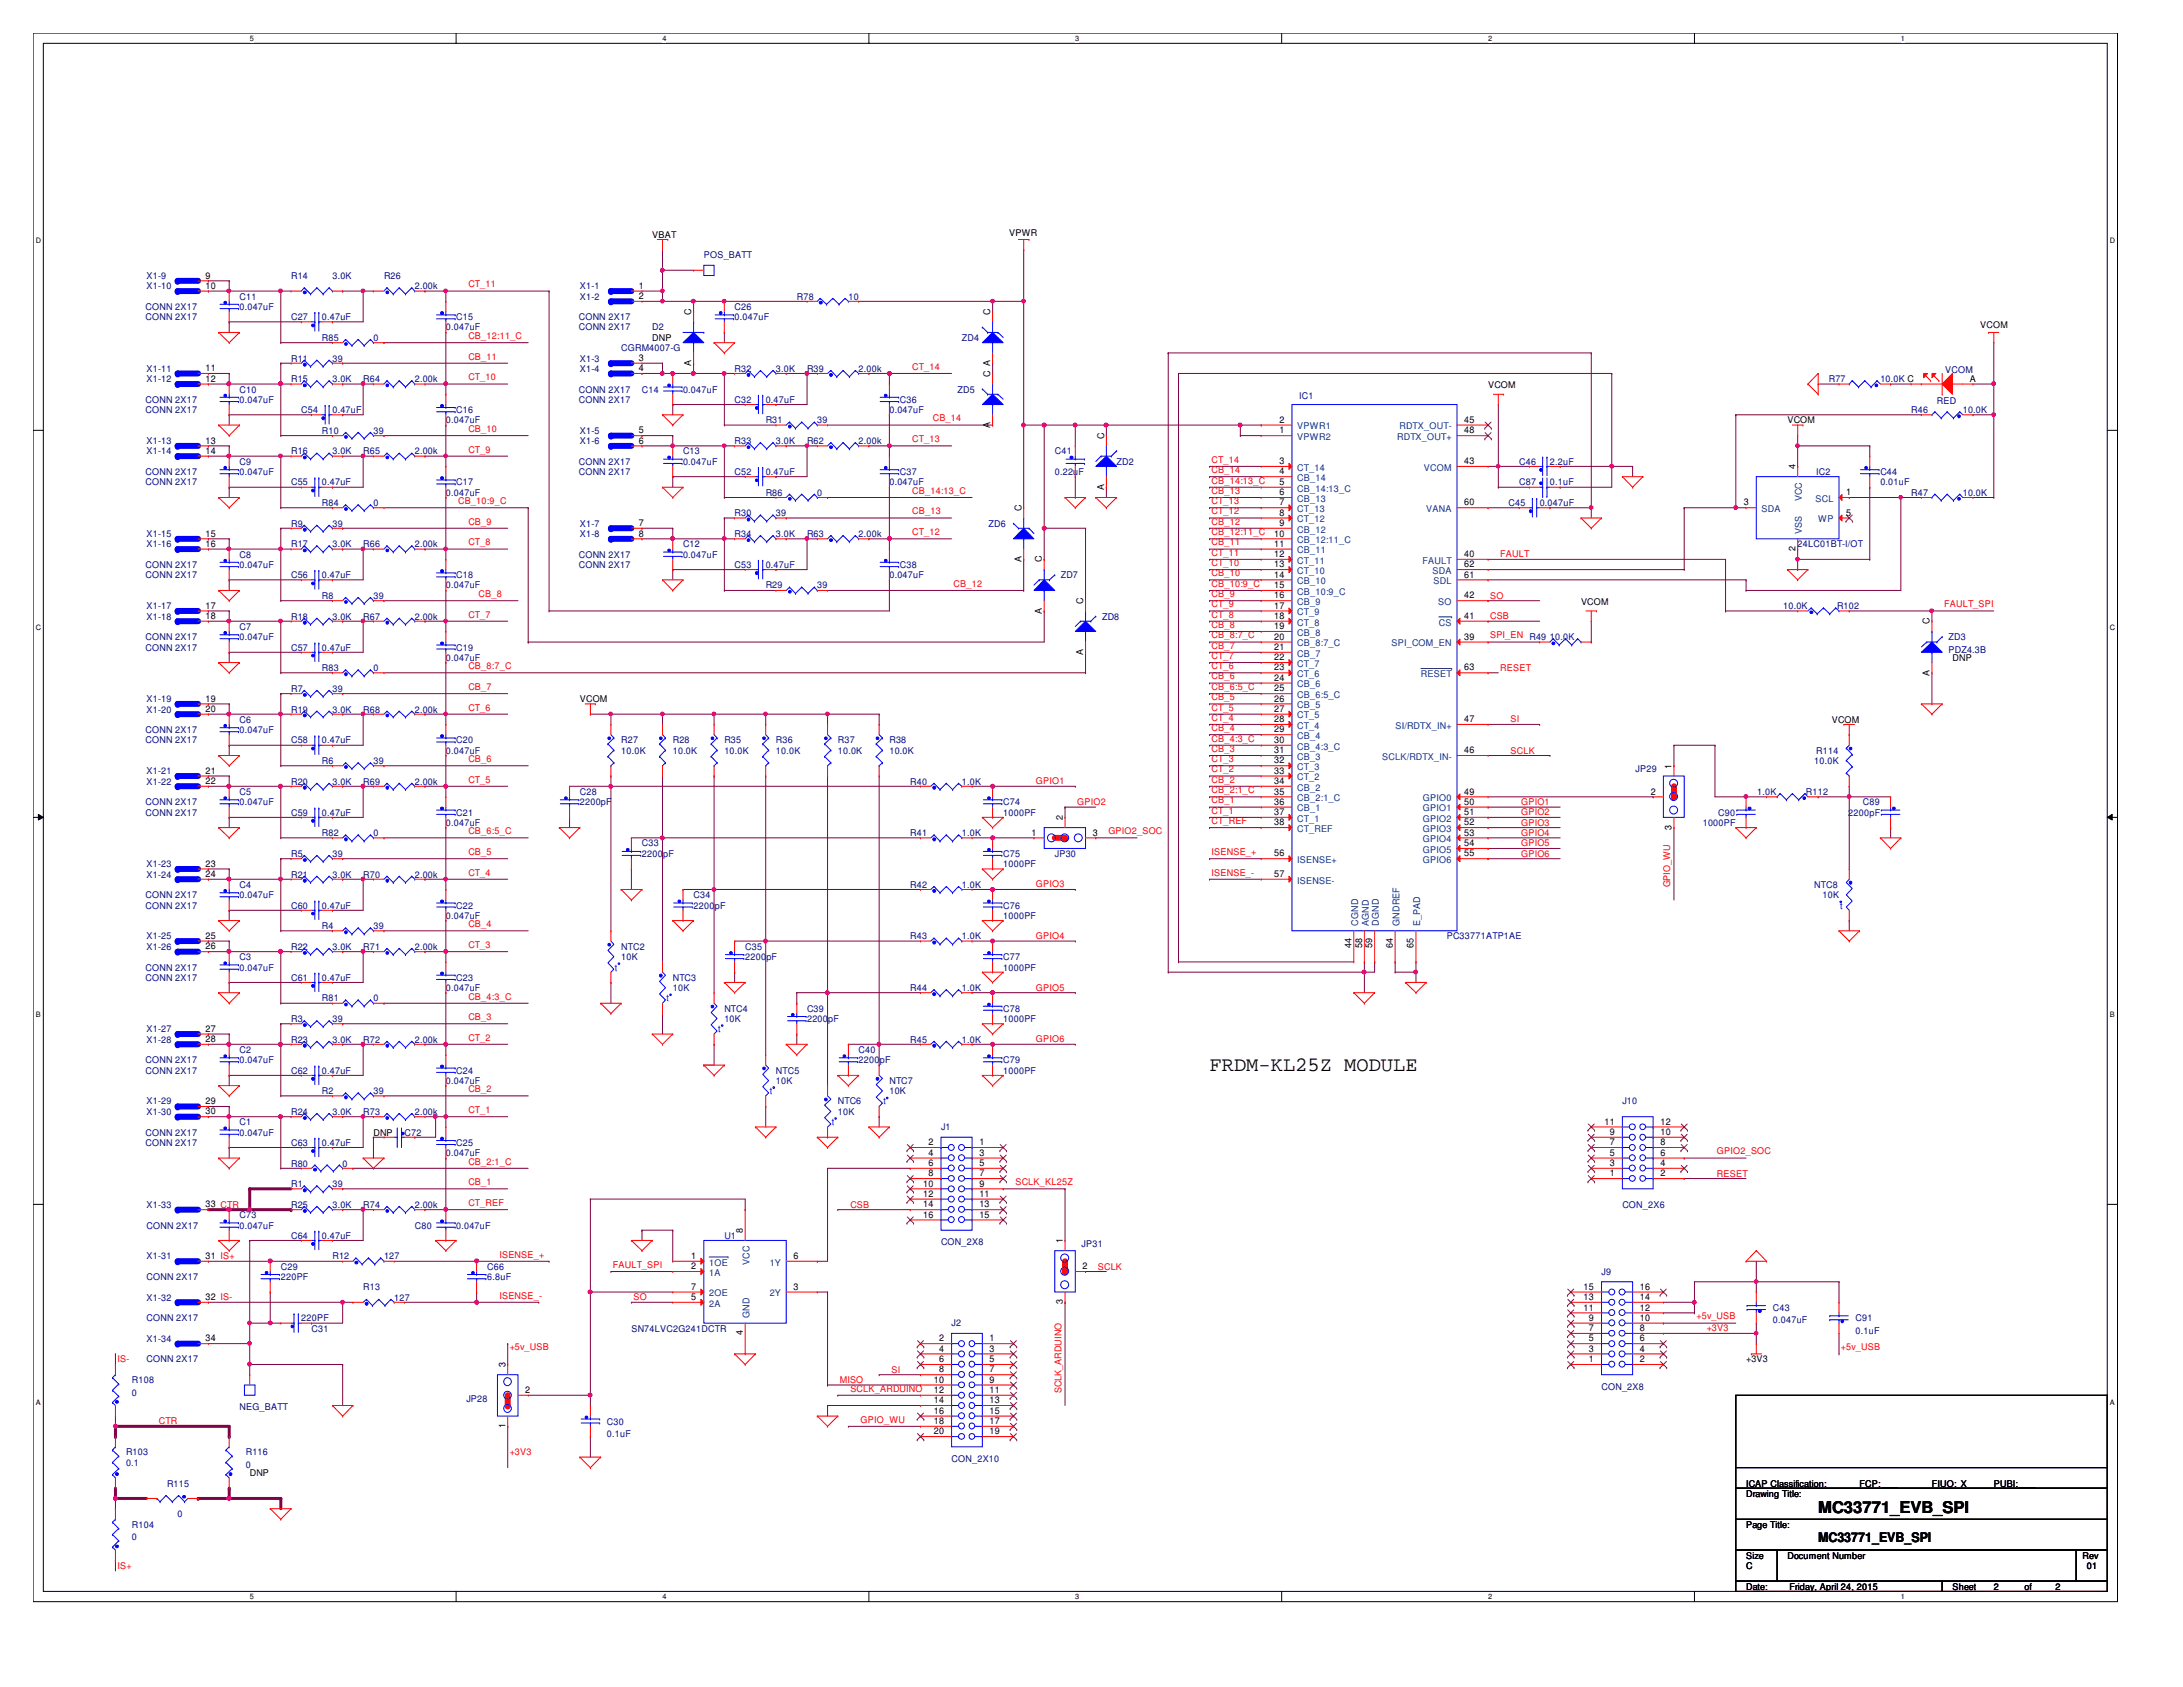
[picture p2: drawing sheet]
<svg xmlns="http://www.w3.org/2000/svg" width="279mm" height="216mm" viewBox="0 0 279 216" stroke-linecap="round" stroke-linejoin="round" font-family="sans-serif">
<defs><g id="words">
<text font-size="2.6" x="154.8" y="137.1">FRDM-KL25Z MODULE</text>
<text font-size="2.1" x="232.7" y="193.7">MC33771_EVB_SPI</text>
<text font-size="1.7" x="232.7" y="197.3">MC33771_EVB_SPI</text>
<g font-size="1.2" fill="#000080">
<text x="18.8" y="35.7">X1-9</text>
<text x="37.3" y="35.7">R14</text>
<text x="42.5" y="35.7">3.0K</text>
<text x="49.1" y="35.7">R26</text>
<text x="90.1" y="33.1">POS_BATT</text>
<text x="18.6" y="39.7">CONN 2X17</text>
<text x="18.6" y="41">CONN 2X17</text>
<text x="18.8" y="37">X1-10</text>
<text x="30.6" y="38.4">C11</text>
<text x="30.6" y="39.7">0.047uF</text>
<text x="37.3" y="41">C27</text>
<text x="41.2" y="41">0.47uF</text>
<text x="53.1" y="37">2.00k</text>
<text x="58.4" y="41">C15</text>
<text x="74.1" y="41">CONN 2X17</text>
<text x="74.2" y="38.4">X1-2</text>
<text x="74.2" y="37">X1-1</text>
<text x="94" y="39.7">C26</text>
<text x="94" y="41">0.047uF</text>
<text x="102" y="38.4">R78</text>
<text x="108.6" y="38.4">10</text>
<text x="18.8" y="47.6">X1-11</text>
<text x="37.3" y="46.3">R11</text>
<text x="41.2" y="43.6">R85</text>
<text x="42.5" y="46.3">39</text>
<text x="47.8" y="43.6">0</text>
<text x="57.1" y="42.3">0.047uF</text>
<text x="74.1" y="42.3">CONN 2X17</text>
<text x="74.2" y="46.3">X1-3</text>
<text x="74.2" y="47.6">X1-4</text>
<text x="79.5" y="45">CGRM4007-G</text>
<text x="83.5" y="42.3">D2</text>
<text x="94" y="47.6">R32</text>
<text x="99.3" y="47.6">3.0K</text>
<text x="103.3" y="47.6">R39</text>
<text x="109.9" y="47.6">2.00k</text>
<text x="123.1" y="43.6">ZD4</text>
<text x="249" y="47.7">VCOM</text>
<text x="18.6" y="51.6">CONN 2X17</text>
<text x="18.6" y="52.9">CONN 2X17</text>
<text x="18.8" y="48.9">X1-12</text>
<text x="30.6" y="50.2">C10</text>
<text x="30.6" y="51.6">0.047uF</text>
<text x="37.3" y="48.9">R15</text>
<text x="38.6" y="52.9">C54</text>
<text x="42.5" y="52.9">0.47uF</text>
<text x="42.5" y="48.9">3.0K</text>
<text x="46.5" y="48.9">R64</text>
<text x="53.1" y="48.9">2.00k</text>
<text x="58.4" y="52.9">C16</text>
<text x="74.1" y="50.2">CONN 2X17</text>
<text x="74.1" y="51.6">CONN 2X17</text>
<text x="82.2" y="50.2">C14</text>
<text x="87.4" y="50.2">0.047uF</text>
<text x="94" y="51.6">C32</text>
<text x="98" y="51.6">0.47uF</text>
<text x="113.8" y="52.9">0.047uF</text>
<text x="115.2" y="51.6">C36</text>
<text x="122.6" y="50.2">ZD5</text>
<text x="166.3" y="51">IC1</text>
<text x="234.1" y="48.9">R77</text>
<text x="240.7" y="48.9">10.0K C</text>
<text x="244.6" y="52.9">R46</text>
<text x="247.9" y="51.7">RED</text>
<text x="251.2" y="52.9">10.0K</text>
<text x="18.8" y="58.2">X1-14</text>
<text x="18.8" y="56.9">X1-13</text>
<text x="30.6" y="59.5">C9</text>
<text x="37.3" y="58.2">R16</text>
<text x="41.2" y="55.5">R10</text>
<text x="42.5" y="58.2">3.0K</text>
<text x="46.5" y="58.2">R65</text>
<text x="47.8" y="55.5">39</text>
<text x="53.1" y="58.2">2.00k</text>
<text x="57.1" y="54.2">0.047uF</text>
<text x="74.1" y="59.5">CONN 2X17</text>
<text x="74.2" y="55.5">X1-5</text>
<text x="74.2" y="56.9">X1-6</text>
<text x="87.4" y="58.2">C13</text>
<text x="87.4" y="59.5">0.047uF</text>
<text x="94" y="56.9">R33</text>
<text x="98" y="54.2">R31</text>
<text x="99.3" y="56.9">3.0K</text>
<text x="103.3" y="56.9">R62</text>
<text x="104.6" y="54.2">39</text>
<text x="109.9" y="56.9">2.00k</text>
<text x="135" y="58.2">C41</text>
<text x="142.9" y="59.5">ZD2</text>
<text x="194.4" y="59.5">C46</text>
<text x="198.4" y="59.5">2.2uF</text>
<text x="18.6" y="62.1">CONN 2X17</text>
<text x="18.6" y="60.8">CONN 2X17</text>
<text x="30.6" y="60.8">0.047uF</text>
<text x="37.3" y="62.1">C55</text>
<text x="41.2" y="62.1">0.47uF</text>
<text x="41.2" y="64.8">R84</text>
<text x="47.8" y="64.8">0</text>
<text x="57.1" y="63.5">0.047uF</text>
<text x="58.4" y="62.1">C17</text>
<text x="74.1" y="60.8">CONN 2X17</text>
<text x="94" y="60.8">C52</text>
<text x="98" y="60.8">0.47uF</text>
<text x="98" y="63.5">R86</text>
<text x="104.6" y="63.5">0</text>
<text x="113.8" y="62.1">0.047uF</text>
<text x="115.2" y="60.8">C37</text>
<text x="135" y="60.8">0.22uF</text>
<text x="193.1" y="64.8">C45</text>
<text x="194.4" y="62.1">C87</text>
<text x="197.1" y="64.8">0.047uF</text>
<text x="198.4" y="62.1">0.1uF</text>
<text x="232.5" y="60.8">IC2</text>
<text x="240.7" y="60.8">C44</text>
<text x="240.7" y="62.1">0.01uF</text>
<text x="244.6" y="63.5">R47</text>
<text x="251.2" y="63.5">10.0K</text>
<text x="18.8" y="70.1">X1-16</text>
<text x="18.8" y="68.7">X1-15</text>
<text x="30.6" y="71.4">C8</text>
<text x="37.3" y="70.1">R17</text>
<text x="37.3" y="67.4">R9</text>
<text x="42.5" y="70.1">3.0K</text>
<text x="42.5" y="67.4">39</text>
<text x="46.5" y="70.1">R66</text>
<text x="53.1" y="70.1">2.00k</text>
<text x="74.1" y="71.4">CONN 2X17</text>
<text x="74.2" y="67.4">X1-7</text>
<text x="74.2" y="68.7">X1-8</text>
<text x="87.4" y="70.1">C12</text>
<text x="87.4" y="71.4">0.047uF</text>
<text x="94" y="66.1">R30</text>
<text x="94" y="68.7">R34</text>
<text x="99.3" y="66.1">39</text>
<text x="99.3" y="68.7">3.0K</text>
<text x="103.3" y="68.7">R63</text>
<text x="109.9" y="68.7">2.00k</text>
<text x="126.5" y="67.4">ZD6</text>
<text x="230.1" y="70.1">24LC01BT-I/OT</text>
<text x="18.6" y="74">CONN 2X17</text>
<text x="18.6" y="72.7">CONN 2X17</text>
<text x="18.8" y="78">X1-17</text>
<text x="30.6" y="72.7">0.047uF</text>
<text x="37.3" y="74">C56</text>
<text x="41.2" y="74">0.47uF</text>
<text x="41.2" y="76.7">R8</text>
<text x="47.8" y="76.7">39</text>
<text x="57.1" y="75.3">0.047uF</text>
<text x="58.4" y="74">C18</text>
<text x="74.1" y="72.7">CONN 2X17</text>
<text x="94" y="72.7">C53</text>
<text x="98" y="75.3">R29</text>
<text x="98" y="72.7">0.47uF</text>
<text x="104.6" y="75.3">39</text>
<text x="113.8" y="74">0.047uF</text>
<text x="115.2" y="72.7">C38</text>
<text x="135.8" y="74">ZD7</text>
<text x="228.2" y="78">10.0K</text>
<text x="235.1" y="78">R102</text>
<text x="18.6" y="83.3">CONN 2X17</text>
<text x="18.6" y="81.9">CONN 2X17</text>
<text x="18.8" y="79.3">X1-18</text>
<text x="30.6" y="80.6">C7</text>
<text x="30.6" y="81.9">0.047uF</text>
<text x="37.3" y="79.3">R18</text>
<text x="37.3" y="83.3">C57</text>
<text x="41.2" y="83.3">0.47uF</text>
<text x="42.5" y="79.3">3.0K</text>
<text x="46.5" y="79.3">R67</text>
<text x="53.1" y="79.3">2.00k</text>
<text x="58.4" y="83.3">C19</text>
<text x="141.1" y="79.3">ZD8</text>
<text x="249.4" y="81.9">ZD3</text>
<text x="249.4" y="83.5">PDZ4.3B</text>
<text x="18.8" y="89.9">X1-19</text>
<text x="37.3" y="88.5">R7</text>
<text x="41.2" y="85.9">R83</text>
<text x="42.5" y="88.5">39</text>
<text x="47.8" y="85.9">0</text>
<text x="57.1" y="84.6">0.047uF</text>
<text x="18.6" y="95.1">CONN 2X17</text>
<text x="18.6" y="93.8">CONN 2X17</text>
<text x="18.8" y="91.2">X1-20</text>
<text x="30.6" y="92.5">C6</text>
<text x="30.6" y="93.8">0.047uF</text>
<text x="37.3" y="91.2">R19</text>
<text x="37.3" y="95.1">C58</text>
<text x="41.2" y="95.1">0.47uF</text>
<text x="42.5" y="91.2">3.0K</text>
<text x="46.5" y="91.2">R68</text>
<text x="53.1" y="91.2">2.00k</text>
<text x="58.4" y="95.1">C20</text>
<text x="79.5" y="95.1">R27</text>
<text x="86.1" y="95.1">R28</text>
<text x="92.7" y="95.1">R35</text>
<text x="99.3" y="95.1">R36</text>
<text x="107.2" y="95.1">R37</text>
<text x="113.8" y="95.1">R38</text>
<text x="18.8" y="100.4">X1-22</text>
<text x="18.8" y="99.1">X1-21</text>
<text x="30.6" y="101.7">C5</text>
<text x="37.3" y="100.4">R20</text>
<text x="41.2" y="97.8">R6</text>
<text x="42.5" y="100.4">3.0K</text>
<text x="46.5" y="100.4">R69</text>
<text x="47.8" y="97.8">39</text>
<text x="53.1" y="100.4">2.00k</text>
<text x="57.1" y="96.5">0.047uF</text>
<text x="74.2" y="101.7">C28</text>
<text x="79.5" y="96.5">10.0K</text>
<text x="86.1" y="96.5">10.0K</text>
<text x="92.7" y="96.5">10.0K</text>
<text x="99.3" y="96.5">10.0K</text>
<text x="107.2" y="96.5">10.0K</text>
<text x="113.8" y="96.5">10.0K</text>
<text x="116.5" y="100.4">R40</text>
<text x="123.1" y="100.4">1.0K</text>
<text x="209.3" y="98.8">JP29</text>
<text x="224.9" y="101.7">1.0K</text>
<text x="231.1" y="101.7">R112</text>
<text x="232.2" y="97.8">10.0K</text>
<text x="232.5" y="96.5">R114</text>
<text x="18.6" y="104.4">CONN 2X17</text>
<text x="18.6" y="103.1">CONN 2X17</text>
<text x="30.6" y="103.1">0.047uF</text>
<text x="37.3" y="104.4">C59</text>
<text x="41.2" y="104.4">0.47uF</text>
<text x="41.2" y="107">R82</text>
<text x="47.8" y="107">0</text>
<text x="57.1" y="105.7">0.047uF</text>
<text x="58.4" y="104.4">C21</text>
<text x="74.2" y="103.1">2200pF</text>
<text x="116.5" y="107">R41</text>
<text x="123.1" y="107">1.0K</text>
<text x="128.4" y="103.1">C74</text>
<text x="128.4" y="104.4">1000PF</text>
<text x="217.9" y="105.7">1000PF</text>
<text x="219.9" y="104.4">C90</text>
<text x="236.6" y="104.4">2200pF</text>
<text x="238.4" y="103.1">C89</text>
<text x="18.8" y="111">X1-23</text>
<text x="18.8" y="112.3">X1-24</text>
<text x="30.6" y="113.6">C4</text>
<text x="37.3" y="112.3">R21</text>
<text x="37.3" y="109.7">R5</text>
<text x="42.5" y="112.3">3.0K</text>
<text x="42.5" y="109.7">39</text>
<text x="46.5" y="112.3">R70</text>
<text x="53.1" y="112.3">2.00k</text>
<text x="82.2" y="108.3">C33</text>
<text x="82.2" y="109.7">2200pF</text>
<text x="116.5" y="113.6">R42</text>
<text x="123.1" y="113.6">1.0K</text>
<text x="128.4" y="109.7">C75</text>
<text x="128.4" y="111">1000PF</text>
<text x="135" y="109.7">JP30</text>
<text x="232.2" y="113.6">NTC8</text>
<text x="18.6" y="114.9">CONN 2X17</text>
<text x="18.6" y="116.3">CONN 2X17</text>
<text x="30.6" y="114.9">0.047uF</text>
<text x="37.3" y="116.3">C60</text>
<text x="41.2" y="116.3">0.47uF</text>
<text x="41.2" y="118.9">R4</text>
<text x="47.8" y="118.9">39</text>
<text x="57.1" y="117.6">0.047uF</text>
<text x="58.4" y="116.3">C22</text>
<text x="88.8" y="114.9">C34</text>
<text x="88.8" y="116.3">2200pF</text>
<text x="128.4" y="116.3">C76</text>
<text x="128.4" y="117.6">1000PF</text>
<text x="233.3" y="114.9">10K</text>
<text x="18.6" y="124.2">CONN 2X17</text>
<text x="18.6" y="125.5">CONN 2X17</text>
<text x="18.8" y="120.2">X1-25</text>
<text x="18.8" y="121.5">X1-26</text>
<text x="30.6" y="122.9">C3</text>
<text x="30.6" y="124.2">0.047uF</text>
<text x="37.3" y="125.5">C61</text>
<text x="37.3" y="121.5">R22</text>
<text x="41.2" y="125.5">0.47uF</text>
<text x="42.5" y="121.5">3.0K</text>
<text x="46.5" y="121.5">R71</text>
<text x="53.1" y="121.5">2.00k</text>
<text x="58.4" y="125.5">C23</text>
<text x="79.5" y="121.5">NTC2</text>
<text x="79.5" y="122.9">10K</text>
<text x="86.1" y="125.5">NTC3</text>
<text x="95.4" y="121.5">C35</text>
<text x="95.4" y="122.9">2200pF</text>
<text x="116.5" y="120.2">R43</text>
<text x="123.1" y="120.2">1.0K</text>
<text x="128.4" y="122.9">C77</text>
<text x="128.4" y="124.2">1000PF</text>
<text x="185.2" y="120.2">PC33771ATP1AE</text>
<text x="37.3" y="130.8">R3</text>
<text x="41.2" y="128.1">R81</text>
<text x="42.5" y="130.8">39</text>
<text x="47.8" y="128.1">0</text>
<text x="57.1" y="126.8">0.047uF</text>
<text x="86.1" y="126.8">10K</text>
<text x="92.7" y="129.5">NTC4</text>
<text x="92.7" y="130.8">10K</text>
<text x="103.3" y="129.5">C39</text>
<text x="103.3" y="130.8">2200pF</text>
<text x="116.5" y="126.8">R44</text>
<text x="123.1" y="126.8">1.0K</text>
<text x="128.4" y="129.5">C78</text>
<text x="128.4" y="130.8">1000PF</text>
<text x="18.6" y="137.4">CONN 2X17</text>
<text x="18.6" y="136.1">CONN 2X17</text>
<text x="18.8" y="133.4">X1-28</text>
<text x="18.8" y="132.1">X1-27</text>
<text x="30.6" y="134.7">C2</text>
<text x="30.6" y="136.1">0.047uF</text>
<text x="37.3" y="137.4">C62</text>
<text x="37.3" y="133.4">R23</text>
<text x="41.2" y="137.4">0.47uF</text>
<text x="42.5" y="133.4">3.0K</text>
<text x="46.5" y="133.4">R72</text>
<text x="53.1" y="133.4">2.00k</text>
<text x="58.4" y="137.4">C24</text>
<text x="99.3" y="137.4">NTC5</text>
<text x="109.9" y="134.7">C40</text>
<text x="109.9" y="136.1">2200pF</text>
<text x="116.5" y="133.4">R45</text>
<text x="123.1" y="133.4">1.0K</text>
<text x="128.4" y="136.1">C79</text>
<text x="128.4" y="137.4">1000PF</text>
<text x="18.8" y="141.4">X1-29</text>
<text x="18.8" y="142.7">X1-30</text>
<text x="37.3" y="142.7">R24</text>
<text x="41.2" y="140">R2</text>
<text x="42.5" y="142.7">3.0K</text>
<text x="46.5" y="142.7">R73</text>
<text x="47.8" y="140">39</text>
<text x="53.1" y="142.7">2.00k</text>
<text x="57.1" y="138.7">0.047uF</text>
<text x="99.3" y="138.7">10K</text>
<text x="107.2" y="141.4">NTC6</text>
<text x="107.2" y="142.7">10K</text>
<text x="113.8" y="138.7">NTC7</text>
<text x="113.8" y="140">10K</text>
<text x="207.6" y="141.4">J10</text>
<text x="18.6" y="145.3">CONN 2X17</text>
<text x="18.6" y="146.6">CONN 2X17</text>
<text x="30.6" y="144">C1</text>
<text x="30.6" y="145.3">0.047uF</text>
<text x="37.3" y="149.3">R80</text>
<text x="37.3" y="146.6">C63</text>
<text x="41.2" y="146.6">0.47uF</text>
<text x="43.9" y="149.3">0</text>
<text x="51.8" y="145.3">C72</text>
<text x="57.1" y="148">0.047uF</text>
<text x="58.4" y="146.6">C25</text>
<text x="120.4" y="144.7">J1</text>
<text x="18.8" y="154.6">X1-33</text>
<text x="30.6" y="155.9">C73</text>
<text x="37.3" y="154.6">R25</text>
<text x="37.3" y="151.9">R1</text>
<text x="42.5" y="154.6">3.0K</text>
<text x="42.5" y="151.9">39</text>
<text x="46.5" y="154.6">R74</text>
<text x="53.1" y="154.6">2.00k</text>
<text x="207.6" y="154.6">CON_2X6</text>
<text x="18.8" y="157.2">CONN 2X17</text>
<text x="18.8" y="161.2">X1-31</text>
<text x="30.6" y="157.2">0.047uF</text>
<text x="37.3" y="158.5">C64</text>
<text x="41.2" y="158.5">0.47uF</text>
<text x="42.5" y="161.2">R12</text>
<text x="49.1" y="161.2">127</text>
<text x="53.1" y="157.2">C80</text>
<text x="58.4" y="157.2">0.047uF</text>
<text x="92.7" y="158.5">U1</text>
<text x="120.4" y="159.3">CON_2X8</text>
<text x="138.4" y="159.6">JP31</text>
<text x="18.8" y="166.5">X1-32</text>
<text x="18.8" y="163.8">CONN 2X17</text>
<text x="35.9" y="162.5">C29</text>
<text x="35.9" y="163.8">220PF</text>
<text x="46.5" y="165.1">R13</text>
<text x="50.5" y="166.5">127</text>
<text x="62.4" y="162.5">C66</text>
<text x="62.4" y="163.8">6.8uF</text>
<text x="205" y="163.2">J9</text>
<text x="226.9" y="167.8">C43</text>
<text x="18.8" y="171.7">X1-34</text>
<text x="18.8" y="169.1">CONN 2X17</text>
<text x="38.6" y="169.1">220PF</text>
<text x="39.9" y="170.4">C31</text>
<text x="80.8" y="170.4">SN74LVC2G241DCTR</text>
<text x="121.8" y="169.8">J2</text>
<text x="226.9" y="169.4">0.047uF</text>
<text x="237.5" y="169.1">C91</text>
<text x="237.5" y="170.7">0.1uF</text>
<text x="16.9" y="177">R108</text>
<text x="16.9" y="178.6">0</text>
<text x="18.8" y="174.4">CONN 2X17</text>
<text x="59.7" y="179.4">JP28</text>
<text x="205" y="177.8">CON_2X8</text>
<text x="30.6" y="180.5">NEG_BATT</text>
<text x="77.7" y="182.3">C30</text>
<text x="77.7" y="183.9">0.1uF</text>
<text x="16.1" y="186.3">R103</text>
<text x="16.1" y="187.6">0.1</text>
<text x="21.4" y="190.2">R115</text>
<text x="31.5" y="186.3">R116</text>
<text x="31.5" y="187.9">0</text>
<text x="121.8" y="187.1">CON_2X10</text>
<text x="16.9" y="195.5">R104</text>
<text x="16.9" y="197.1">0</text>
<text x="22.7" y="194.2">0</text>
</g>
<g font-size="1.2">
<text x="26.3" y="35.6">9</text>
<text x="83.5" y="30.4">VBAT</text>
<text x="129.2" y="30.1">VPWR</text>
<text x="26.3" y="37">10</text>
<text x="81.7" y="38.3">2</text>
<text x="81.7" y="37">1</text>
<text x="88.5" y="40.3" transform="rotate(-90 88.5 40.3)">C</text>
<text x="126.7" y="40.3" transform="rotate(-90 126.7 40.3)">C</text>
<text x="26.3" y="47.5">11</text>
<text x="81.7" y="46.2">3</text>
<text x="81.7" y="47.5">4</text>
<text x="83.5" y="43.6">DNP</text>
<text x="88.5" y="46.9" transform="rotate(-90 88.5 46.9)">A</text>
<text x="253.4" y="42">VCOM</text>
<text x="26.3" y="48.9">12</text>
<text x="126.7" y="48.2" transform="rotate(-90 126.7 48.2)">C A</text>
<text x="190.5" y="49.7">VCOM</text>
<text x="252.1" y="48.9">A</text>
<text x="26.3" y="58.1">14</text>
<text x="26.3" y="56.8">13</text>
<text x="81.7" y="55.5">5</text>
<text x="81.7" y="56.8">6</text>
<text x="126.7" y="54.8" transform="rotate(-90 126.7 54.8)">A</text>
<text x="141.3" y="56.1" transform="rotate(-90 141.3 56.1)">C</text>
<text x="163.7" y="55.5">1</text>
<text x="163.7" y="54.1">2</text>
<text x="163.7" y="59.4">3</text>
<text x="187.4" y="59.4">43</text>
<text x="187.4" y="54.1">45</text>
<text x="187.4" y="55.5">48</text>
<text x="228.8" y="54.2">VCOM</text>
<text x="130.7" y="65.4" transform="rotate(-90 130.7 65.4)">C</text>
<text x="141.3" y="62.7" transform="rotate(-90 141.3 62.7)">A</text>
<text x="163.7" y="64.7">7</text>
<text x="163.7" y="66">8</text>
<text x="163.7" y="60.7">4</text>
<text x="163.7" y="62.1">5</text>
<text x="163.7" y="63.4">6</text>
<text x="187.4" y="64.7">60</text>
<text x="223.2" y="64.7">3</text>
<text x="229.8" y="60.1" transform="rotate(-90 229.8 60.1)">4</text>
<text x="236.3" y="63.4">1</text>
<text x="236.3" y="66">5</text>
<text x="26.3" y="70">16</text>
<text x="26.3" y="68.7">15</text>
<text x="81.7" y="67.3">7</text>
<text x="81.7" y="68.7">8</text>
<text x="130.7" y="72" transform="rotate(-90 130.7 72)">A</text>
<text x="133.3" y="72" transform="rotate(-90 133.3 72)">C</text>
<text x="163.1" y="71.3">12</text>
<text x="163.1" y="68.7">10</text>
<text x="163.1" y="70">11</text>
<text x="163.7" y="67.3">9</text>
<text x="187.4" y="71.3">40</text>
<text x="229.8" y="70.5" transform="rotate(-90 229.8 70.5)">2</text>
<text x="26.3" y="77.9">17</text>
<text x="138.6" y="77.3" transform="rotate(-90 138.6 77.3)">C</text>
<text x="163.1" y="77.9">17</text>
<text x="163.1" y="72.6">13</text>
<text x="163.1" y="75.3">15</text>
<text x="163.1" y="76.6">16</text>
<text x="163.1" y="73.9">14</text>
<text x="187.4" y="73.9">61</text>
<text x="187.4" y="72.6">62</text>
<text x="187.4" y="76.6">42</text>
<text x="202.4" y="77.4">VCOM</text>
<text x="26.3" y="79.2">18</text>
<text x="133.3" y="78.6" transform="rotate(-90 133.3 78.6)">A</text>
<text x="138.6" y="83.9" transform="rotate(-90 138.6 83.9)">A</text>
<text x="163.1" y="79.2">18</text>
<text x="163.1" y="81.9">20</text>
<text x="163.1" y="80.5">19</text>
<text x="163.1" y="83.2">21</text>
<text x="187.4" y="81.9">39</text>
<text x="187.4" y="79.2">41</text>
<text x="247" y="79.9" transform="rotate(-90 247 79.9)">C</text>
<text x="26.3" y="89.8">19</text>
<text x="74.2" y="89.9">VCOM</text>
<text x="163.1" y="84.5">22</text>
<text x="163.1" y="85.8">23</text>
<text x="163.1" y="88.5">25</text>
<text x="163.1" y="87.1">24</text>
<text x="163.1" y="89.8">26</text>
<text x="187.4" y="85.8">63</text>
<text x="247" y="86.5" transform="rotate(-90 247 86.5)">A</text>
<text x="249.9" y="84.6">DNP</text>
<text x="26.3" y="91.1">20</text>
<text x="163.1" y="91.1">27</text>
<text x="163.1" y="92.4">28</text>
<text x="163.1" y="95.1">30</text>
<text x="163.1" y="93.7">29</text>
<text x="187.4" y="92.4">47</text>
<text x="234.4" y="92.5">VCOM</text>
<text x="26.3" y="100.3">22</text>
<text x="26.3" y="99">21</text>
<text x="163.1" y="97.7">32</text>
<text x="163.1" y="99">33</text>
<text x="163.1" y="96.4">31</text>
<text x="163.1" y="100.3">34</text>
<text x="163.1" y="101.7">35</text>
<text x="187.4" y="96.4">46</text>
<text x="187.4" y="101.7">49</text>
<text x="211.3" y="101.7">2</text>
<text x="214" y="98.4" transform="rotate(-90 214 98.4)">1</text>
<text x="132" y="106.9">1</text>
<text x="136" y="105" transform="rotate(-90 136 105)">2</text>
<text x="139.9" y="106.9">3</text>
<text x="163.1" y="105.6">38</text>
<text x="163.1" y="103">36</text>
<text x="163.1" y="104.3">37</text>
<text x="187.4" y="103">50</text>
<text x="187.4" y="104.3">51</text>
<text x="187.4" y="105.6">52</text>
<text x="187.4" y="106.9">53</text>
<text x="214" y="106.2" transform="rotate(-90 214 106.2)">3</text>
<text x="26.3" y="110.9">23</text>
<text x="26.3" y="112.2">24</text>
<text x="163.1" y="109.6">56</text>
<text x="163.1" y="112.2">57</text>
<text x="187.4" y="108.3">54</text>
<text x="187.4" y="109.6">55</text>
<text x="26.3" y="120.1">25</text>
<text x="26.3" y="121.5">26</text>
<text x="173" y="121.3" transform="rotate(-90 173 121.3)">44</text>
<text x="174.3" y="121.3" transform="rotate(-90 174.3 121.3)">58</text>
<text x="175.6" y="121.3" transform="rotate(-90 175.6 121.3)">59</text>
<text x="178.3" y="121.3" transform="rotate(-90 178.3 121.3)">64</text>
<text x="180.9" y="121.3" transform="rotate(-90 180.9 121.3)">65</text>
<text x="26.3" y="133.3">28</text>
<text x="26.3" y="132">27</text>
<text x="26.3" y="141.3">29</text>
<text x="26.3" y="142.6">30</text>
<text x="205.4" y="143.9">11</text>
<text x="212.5" y="143.9">12</text>
<text x="47.8" y="145.3">DNP</text>
<text x="118.8" y="146.6">2</text>
<text x="118.8" y="147.9">4</text>
<text x="118.8" y="149.2">6</text>
<text x="125.3" y="146.6">1</text>
<text x="125.3" y="147.9">3</text>
<text x="125.3" y="149.2">5</text>
<text x="206" y="149.2">3</text>
<text x="206" y="147.9">5</text>
<text x="206" y="146.6">7</text>
<text x="206" y="145.2">9</text>
<text x="212.5" y="149.2">4</text>
<text x="212.5" y="147.9">6</text>
<text x="212.5" y="146.6">8</text>
<text x="212.5" y="145.2">10</text>
<text x="26.3" y="154.5">33 CTR</text>
<text x="118.2" y="151.8">10</text>
<text x="118.2" y="153.2">12</text>
<text x="118.2" y="154.5">14</text>
<text x="118.2" y="155.8">16</text>
<text x="118.8" y="150.5">8</text>
<text x="125.3" y="150.5">7</text>
<text x="125.3" y="151.8">9</text>
<text x="125.3" y="153.2">11</text>
<text x="125.3" y="154.5">13</text>
<text x="125.3" y="155.8">15</text>
<text x="206" y="150.5">1</text>
<text x="212.5" y="150.5">2</text>
<text x="26.3" y="161.1">31 IS+</text>
<text x="88.5" y="161.1">1</text>
<text x="95.1" y="157.8" transform="rotate(-90 95.1 157.8)">8</text>
<text x="101.6" y="161.1">6</text>
<text x="136" y="159.1" transform="rotate(-90 136 159.1)">1</text>
<text x="26.3" y="166.4">32 IS-</text>
<text x="88.5" y="162.4">2</text>
<text x="88.5" y="166.4">5</text>
<text x="88.5" y="165.1">7</text>
<text x="101.6" y="165.1">3</text>
<text x="136" y="166.9" transform="rotate(-90 136 166.9)">3</text>
<text x="138.6" y="162.4">2</text>
<text x="202.7" y="167.7">11</text>
<text x="202.7" y="166.4">13</text>
<text x="202.7" y="165.1">15</text>
<text x="209.9" y="167.7">12</text>
<text x="209.9" y="166.4">14</text>
<text x="209.9" y="165.1">16</text>
<text x="26.3" y="171.7">34</text>
<text x="95.1" y="170.9" transform="rotate(-90 95.1 170.9)">4</text>
<text x="120.2" y="171.7">2</text>
<text x="120.2" y="173">4</text>
<text x="126.7" y="171.7">1</text>
<text x="126.7" y="173">3</text>
<text x="203.4" y="173">3</text>
<text x="203.4" y="171.7">5</text>
<text x="203.4" y="170.3">7</text>
<text x="203.4" y="169">9</text>
<text x="209.9" y="173">4</text>
<text x="209.9" y="171.7">6</text>
<text x="209.9" y="170.3">8</text>
<text x="209.9" y="169">10</text>
<text x="64.7" y="175" transform="rotate(-90 64.7 175)">3</text>
<text x="67.2" y="178.3">2</text>
<text x="119.5" y="177">10</text>
<text x="119.5" y="178.3">12</text>
<text x="119.5" y="179.6">14</text>
<text x="120.2" y="174.3">6</text>
<text x="120.2" y="175.6">8</text>
<text x="126.7" y="174.3">5</text>
<text x="126.7" y="175.6">7</text>
<text x="126.7" y="177">9</text>
<text x="126.7" y="178.3">11</text>
<text x="126.7" y="179.6">13</text>
<text x="203.4" y="174.3">1</text>
<text x="209.9" y="174.3">2</text>
<text x="223.5" y="174.4">+3V3</text>
<text x="64.7" y="182.8" transform="rotate(-90 64.7 182.8)">1</text>
<text x="119.5" y="180.9">16</text>
<text x="119.5" y="182.2">18</text>
<text x="119.5" y="183.6">20</text>
<text x="126.7" y="180.9">15</text>
<text x="126.7" y="182.2">17</text>
<text x="126.7" y="183.6">19</text>
<text x="32" y="188.9">DNP</text>
<text x="223.5" y="191.6">Drawing Title:</text>
<text x="223.5" y="190.2">ICAP Classification:</text>
<text x="238" y="190.2">FCP: ___</text>
<text x="247.3" y="190.2">FIUO: X</text>
<text x="255.2" y="190.2">PUBI:___</text>
<text x="223.5" y="195.5">Page Title:</text>
<text x="223.5" y="199.5">Size</text>
<text x="223.5" y="203.5">Date:</text>
<text x="223.5" y="200.8">C</text>
<text x="228.8" y="199.5">Document Number</text>
<text x="229" y="203.5">Friday, April 24, 2015</text>
<text x="249.9" y="203.5">Sheet</text>
<text x="255.2" y="203.5">2</text>
<text x="259.1" y="203.5">of</text>
<text x="263.1" y="203.5">2</text>
<text x="266.5" y="199.5">Rev</text>
<text x="267.1" y="200.8">01</text>
</g>
<g font-size="1.2" fill="#f00">
<text x="59.9" y="36.8">CT_11</text>
<text x="59.9" y="43.4">CB_12:11_C</text>
<text x="59.9" y="46">CB_11</text>
<text x="116.8" y="47.3">CT_14</text>
<text x="59.9" y="48.7">CT_10</text>
<text x="119.4" y="53.9">CB_14</text>
<text x="59.9" y="55.3">CB_10</text>
<text x="59.9" y="57.9">CT_9</text>
<text x="116.8" y="56.6">CT_13</text>
<text x="155.1" y="59.2">CT_14</text>
<text x="58.6" y="64.5">CB_10:9_C</text>
<text x="116.8" y="63.2">CB_14:13_C</text>
<text x="116.8" y="65.8">CB_13</text>
<text x="155.1" y="60.5">CB_14</text>
<text x="155.1" y="61.9">CB_14:13_C</text>
<text x="155.1" y="63.2">CB_13</text>
<text x="155.1" y="64.5">CT_13</text>
<text x="155.1" y="65.8">CT_12</text>
<text x="59.9" y="69.8">CT_8</text>
<text x="59.9" y="67.1">CB_9</text>
<text x="116.8" y="68.5">CT_12</text>
<text x="155.1" y="67.1">CB_12</text>
<text x="155.1" y="68.5">CB_12:11_C</text>
<text x="155.1" y="69.8">CB_11</text>
<text x="155.1" y="71.1">CT_11</text>
<text x="192" y="71.3">FAULT</text>
<text x="61.3" y="76.4">CB_8</text>
<text x="122" y="75.1">CB_12</text>
<text x="155.1" y="75.1">CB_10:9_C</text>
<text x="155.1" y="72.4">CT_10</text>
<text x="155.1" y="73.7">CB_10</text>
<text x="155.1" y="76.4">CB_9</text>
<text x="155.1" y="77.7">CT_9</text>
<text x="190.7" y="76.6">SO</text>
<text x="248.8" y="77.7">FAULT_SPI</text>
<text x="59.9" y="79">CT_7</text>
<text x="155.1" y="81.7">CB_8:7_C</text>
<text x="155.1" y="79">CT_8</text>
<text x="155.1" y="80.3">CB_8</text>
<text x="155.1" y="83">CB_7</text>
<text x="190.7" y="81.7">SPI_EN R49 10.0K</text>
<text x="190.7" y="79.2">CSB</text>
<text x="59.9" y="85.6">CB_8:7_C</text>
<text x="59.9" y="88.3">CB_7</text>
<text x="155.1" y="84.3">CT_7</text>
<text x="155.1" y="87">CB_6</text>
<text x="155.1" y="85.6">CT_6</text>
<text x="155.1" y="88.3">CB_6:5_C</text>
<text x="155.1" y="89.6">CB_5</text>
<text x="192" y="85.9">RESET</text>
<text x="59.9" y="90.9">CT_6</text>
<text x="155.1" y="92.2">CT_4</text>
<text x="155.1" y="93.6">CB_4</text>
<text x="155.1" y="94.9">CB_4:3_C</text>
<text x="155.1" y="90.9">CT_5</text>
<text x="193.3" y="92.5">SI</text>
<text x="59.9" y="97.5">CB_6</text>
<text x="59.9" y="100.2">CT_5</text>
<text x="132.6" y="100.4">GPIO1</text>
<text x="155.1" y="98.8">CT_2</text>
<text x="155.1" y="100.2">CB_2</text>
<text x="155.1" y="101.5">CB_2:1_C</text>
<text x="155.1" y="97.5">CT_3</text>
<text x="155.1" y="96.2">CB_3</text>
<text x="193.3" y="96.4">SCLK</text>
<text x="59.9" y="106.8">CB_6:5_C</text>
<text x="137.9" y="103">GPIO2</text>
<text x="141.9" y="106.8">GPIO2_SOC</text>
<text x="155.1" y="105.5">CT_REF</text>
<text x="155.1" y="104.1">CT_1</text>
<text x="155.1" y="102.8">CB_1</text>
<text x="194.7" y="103">GPIO1</text>
<text x="194.7" y="104.4">GPIO2</text>
<text x="194.7" y="105.7">GPIO3</text>
<text x="194.7" y="107">GPIO4</text>
<text x="59.9" y="112.1">CT_4</text>
<text x="59.9" y="109.4">CB_5</text>
<text x="132.6" y="113.6">GPIO3</text>
<text x="155.1" y="109.4">ISENSE_+</text>
<text x="155.1" y="112.1">ISENSE_-</text>
<text x="194.7" y="108.3">GPIO5</text>
<text x="194.7" y="109.6">GPIO6</text>
<text x="213.8" y="113.6" transform="rotate(-90 213.8 113.6)">GPIO_WU</text>
<text x="59.9" y="118.7">CB_4</text>
<text x="59.9" y="121.3">CT_3</text>
<text x="132.6" y="120.2">GPIO4</text>
<text x="59.9" y="127.9">CB_4:3_C</text>
<text x="59.9" y="130.6">CB_3</text>
<text x="132.6" y="126.8">GPIO5</text>
<text x="59.9" y="133.2">CT_2</text>
<text x="132.6" y="133.4">GPIO6</text>
<text x="59.9" y="139.8">CB_2</text>
<text x="59.9" y="142.5">CT_1</text>
<text x="59.9" y="149.1">CB_2:1_C</text>
<text x="219.8" y="147.7">GPIO2_SOC</text>
<text x="59.9" y="151.7">CB_1</text>
<text x="59.9" y="154.3">CT_REF</text>
<text x="108.8" y="154.6">CSB</text>
<text x="130" y="151.7">SCLK_KL25Z</text>
<text x="219.8" y="150.6">RESET</text>
<text x="63.9" y="161">ISENSE_+</text>
<text x="63.9" y="166.2">ISENSE_-</text>
<text x="78.4" y="162.3">FAULT_SPI</text>
<text x="81.1" y="166.4">SO</text>
<text x="140.5" y="162.5">SCLK</text>
<text x="65.2" y="172.8">+5v_USB</text>
<text x="217.1" y="168.9">+5v_USB</text>
<text x="218.4" y="170.4">+3V3</text>
<text x="235.6" y="172.8">+5v_USB</text>
<text x="15" y="174.4">IS-</text>
<text x="107.5" y="177">MISO</text>
<text x="108.8" y="178.1">SCLK_ARDUINO</text>
<text x="114.1" y="175.7">SI</text>
<text x="135.8" y="178.3" transform="rotate(-90 135.8 178.3)">SCLK_ARDUINO</text>
<text x="20.3" y="182.3">CTR</text>
<text x="110.2" y="182.1">GPIO_WU</text>
<text x="65.2" y="186.2">+3V3</text>
<text x="15" y="200.8">IS+</text>
</g>
<g font-size="1.2" fill="#004080">
<text x="166" y="56.3">VPWR2</text>
<text x="166" y="54.9">VPWR1</text>
<text x="178.8" y="56.3">RDTX_OUT+</text>
<text x="179.1" y="54.9">RDTX_OUT-</text>
<text x="166" y="60.2">CT_14</text>
<text x="166" y="65.5">CT_13</text>
<text x="166" y="61.6">CB_14</text>
<text x="166" y="62.9">CB_14:13_C</text>
<text x="166" y="64.2">CB_13</text>
<text x="182.2" y="60.2">VCOM</text>
<text x="182.5" y="65.5">VANA</text>
<text x="225.5" y="65.5">SDA</text>
<text x="230.6" y="64.1" transform="rotate(-90 230.6 64.1)">VCC</text>
<text x="232.4" y="64.2">SCL</text>
<text x="166" y="66.8">CT_12</text>
<text x="166" y="68.2">CB_12</text>
<text x="166" y="69.5">CB_12:11_C</text>
<text x="166" y="70.8">CB_11</text>
<text x="230.6" y="68.3" transform="rotate(-90 230.6 68.3)">VSS</text>
<text x="232.7" y="66.8">WP</text>
<text x="166" y="72.1">CT_11</text>
<text x="166" y="73.4">CT_10</text>
<text x="166" y="76.1">CB_10:9_C</text>
<text x="166" y="77.4">CB_9</text>
<text x="166" y="74.8">CB_10</text>
<text x="182.1" y="72.1">FAULT</text>
<text x="183.3" y="73.4">SDA</text>
<text x="183.5" y="74.8">SDL</text>
<text x="184.1" y="77.4">SO</text>
<text x="166" y="78.7">CT_9</text>
<text x="166" y="80.1">CT_8</text>
<text x="166" y="82.7">CB_8:7_C</text>
<text x="166" y="81.4">CB_8</text>
<text x="178.1" y="82.7">SPI_COM_EN</text>
<text x="184.1" y="80.1">CS</text>
<text x="166" y="85.3">CT_7</text>
<text x="166" y="86.7">CT_6</text>
<text x="166" y="89.3">CB_6:5_C</text>
<text x="166" y="84">CB_7</text>
<text x="166" y="88">CB_6</text>
<text x="181.9" y="86.7">RESET</text>
<text x="166" y="91.9">CT_5</text>
<text x="166" y="93.3">CT_4</text>
<text x="166" y="95.9">CB_4:3_C</text>
<text x="166" y="90.6">CB_5</text>
<text x="166" y="94.6">CB_4</text>
<text x="178.6" y="93.3">SI/RDTX_IN+</text>
<text x="166" y="98.6">CT_3</text>
<text x="166" y="99.9">CT_2</text>
<text x="166" y="97.2">CB_3</text>
<text x="166" y="101.2">CB_2</text>
<text x="176.9" y="97.2">SCLK/RDTX_IN-</text>
<text x="166" y="106.5">CT_REF</text>
<text x="166" y="103.8">CB_1</text>
<text x="166" y="105.2">CT_1</text>
<text x="166" y="102.5">CB_2:1_C</text>
<text x="182.1" y="102.5">GPIO0</text>
<text x="182.1" y="103.8">GPIO1</text>
<text x="182.1" y="105.2">GPIO2</text>
<text x="182.1" y="106.5">GPIO3</text>
<text x="182.1" y="107.8">GPIO4</text>
<text x="166" y="110.4">ISENSE+</text>
<text x="166" y="113.1">ISENSE-</text>
<text x="182.1" y="109.1">GPIO5</text>
<text x="182.1" y="110.4">GPIO6</text>
<text x="173.8" y="118.4" transform="rotate(-90 173.8 118.4)">CGND</text>
<text x="175.2" y="118.4" transform="rotate(-90 175.2 118.4)">AGND</text>
<text x="176.5" y="118.4" transform="rotate(-90 176.5 118.4)">DGND</text>
<text x="179.1" y="118.4" transform="rotate(-90 179.1 118.4)">GNDREF</text>
<text x="181.8" y="118.4" transform="rotate(-90 181.8 118.4)">E_PAD</text>
<text x="90.8" y="162">1OE</text>
<text x="95.9" y="161.9" transform="rotate(-90 95.9 161.9)">VCC</text>
<text x="98.5" y="162">1Y</text>
<text x="90.8" y="163.3">1A</text>
<text x="90.8" y="167.2">2A</text>
<text x="90.8" y="165.9">2OE</text>
<text x="98.5" y="165.9">2Y</text>
<text x="95.9" y="168.7" transform="rotate(-90 95.9 168.7)">GND</text>
</g>
<g font-size="1.2" fill="#00f">
<text x="235.5" y="116.3">t</text>
<text x="78.7" y="124.2">t</text>
<text x="85.3" y="128.1">t</text>
<text x="91.9" y="132.1">t</text>
<text x="98.5" y="140">t</text>
<text x="113.1" y="141.4">t</text>
<text x="106.5" y="144">t</text>
</g>
<g font-size=".9">
<text x="32" y="5.2">5</text>
<text x="84.8" y="5.2">4</text>
<text x="137.6" y="5.2">3</text>
<text x="190.5" y="5.2">2</text>
<text x="243.3" y="5.2">1</text>
<text x="4.6" y="31.2">D</text>
<text x="270" y="31.2">D</text>
<text x="4.6" y="80.7">C</text>
<text x="270" y="80.7">C</text>
<text x="4.6" y="130.2">B</text>
<text x="270" y="130.2">B</text>
<text x="4.6" y="179.7">A</text>
<text x="270" y="179.7">A</text>
<text x="32" y="204.7">5</text>
<text x="84.8" y="204.7">4</text>
<text x="137.6" y="204.7">3</text>
<text x="190.5" y="204.7">2</text>
<text x="243.3" y="204.7">1</text>
</g>
</g></defs>
<path d="M4.2 4.2h266.8v200.8h-266.8zM5.5 5.5h264.2v198.2h-264.2z" fill="none" stroke="#000" stroke-width=".13"/>
<g fill="#fff">
<path d="M32 4.4h.5v1.1h-.5z"/>
<path d="M32 203.8h.5v1.1h-.5z"/>
</g>
<path d="M58.4 4.2v1.3M58.4 203.7v1.3" fill="none" stroke="#000" stroke-width=".13"/>
<g fill="#fff">
<path d="M84.8 4.4h.5v1.1h-.5z"/>
<path d="M84.8 203.8h.5v1.1h-.5z"/>
</g>
<path d="M111.2 4.2v1.3M111.2 203.7v1.3" fill="none" stroke="#000" stroke-width=".13"/>
<g fill="#fff">
<path d="M137.6 4.4h.5v1.1h-.5z"/>
<path d="M137.6 203.8h.5v1.1h-.5z"/>
</g>
<path d="M164 4.2v1.3M164 203.7v1.3" fill="none" stroke="#000" stroke-width=".13"/>
<g fill="#fff">
<path d="M190.5 4.4h.5v1.1h-.5z"/>
<path d="M190.5 203.8h.5v1.1h-.5z"/>
</g>
<path d="M216.9 4.2v1.3M216.9 203.7v1.3" fill="none" stroke="#000" stroke-width=".13"/>
<g fill="#fff">
<path d="M243.3 4.4h.5v1.1h-.5z"/>
<path d="M243.3 203.8h.5v1.1h-.5z"/>
<path d="M4.6 30.3h.6v1.1h-.6z"/>
<path d="M270 30.3h.7v1.1h-.7z"/>
<path d="M4.6 79.8h.6v1.1h-.6z"/>
<path d="M270 79.8h.7v1.1h-.7z"/>
</g>
<path d="M4.2 55.1h1.3M269.7 55.1h1.3" fill="none" stroke="#000" stroke-width=".13"/>
<g fill="#fff">
<path d="M4.6 129.4h.6v1h-.6z"/>
<path d="M270 129.4h.7v1h-.7z"/>
</g>
<path d="M4.2 104.6h1.3M4.9 104.2l.6 .4-.6 .3zM269.7 104.6l.6-.4v.7zM269.7 104.6h1.3" fill="none" stroke="#000" stroke-width=".13"/>
<path d="M4.9 104.2l.6 .4-.6 .3zM269.7 104.6l.6-.4v.7z" fill="#000"/>
<g fill="#fff">
<path d="M4.6 178.9h.6v1.1h-.6z"/>
<path d="M270 178.9h.7v1.1h-.7z"/>
</g>
<path d="M4.2 154.1h1.3M269.7 154.1h1.3" fill="none" stroke="#000" stroke-width=".13"/>
<path d="M135 107.2h1.3" fill="none" stroke="#f00" stroke-width=".76"/>
<circle cx="136.3" cy="107.2" r=".38" fill="#f00"/>
<path d="M136.3 161.4v1.3" fill="none" stroke="#f00" stroke-width=".76"/>
<circle cx="136.3" cy="162.7" r=".38" fill="#f00"/>
<path d="M65 178.6v1.3" fill="none" stroke="#f00" stroke-width=".76"/>
<circle cx="65" cy="179.9" r=".38" fill="#f00"/>
<path d="M214.2 100.6v1.4" fill="none" stroke="#f00" stroke-width=".76"/>
<circle cx="214.2" cy="102" r=".38" fill="#f00"/>
<path d="M29.3 37.3h.1M29.3 37.3h6.6M43.9 37.3h.1M43.9 37.3h2.6M46.5 37.3h.1M46.5 37.3v3.9h-4M29.3 41.2h.1M29.3 41.2v1.3M29.3 41.2h9.3M42.5 41.2h.1" fill="none" stroke="#800040" stroke-width=".13"/>
<path d="M46.3 37.1h.3l.1 .1-.1 .2-.2 .1-.1-.1z" fill-rule="evenodd" fill="#f0f"/>
<path d="M46.3 37.1h.3l.1 .1-.1 .2-.2 .1-.1-.1z" fill="none" stroke="#f0f" stroke-width=".13"/>
<path d="M35.9 37.3h.1M35.9 37.3v6.6M46.5 37.3h.1M46.5 37.3h1.3M35.9 43.9h.1M35.9 43.9h6.6" fill="none" stroke="#800040" stroke-width=".13"/>
<circle cx="35.9" cy="37.2" r=".25" fill="#f0f"/>
<circle cx="35.9" cy="37.2" r=".25" fill="none" stroke="#f0f" stroke-width=".13"/>
<path d="M35.9 37.3h.1M35.9 37.3h1.4M54.4 37.3h.1M54.4 37.3h2.7M49.1 43.9h.1M49.1 43.9h18.5" fill="none" stroke="#800040" stroke-width=".13"/>
<path d="M56.9 37.1h.3l.1 .1-.1 .2-.2 .1-.1-.1z" fill-rule="evenodd" fill="#f0f"/>
<path d="M56.9 37.1h.3l.1 .1-.1 .2-.2 .1-.1-.1z" fill="none" stroke="#f0f" stroke-width=".13"/>
<path d="M57.1 42.5h.1M57.1 42.5v6.6" fill="none" stroke="#800040" stroke-width=".13"/>
<path d="M56.9 48.9h.1l.2 .1v.3l-.2 .1-.1-.1z" fill-rule="evenodd" fill="#f0f"/>
<path d="M56.9 48.9h.1l.2 .1v.3l-.2 .1-.1-.1z" fill="none" stroke="#f0f" stroke-width=".13"/>
<path d="M57.1 37.3h.1M57.1 37.3h13.2M57.1 37.3v1.3M43.9 49.1h.1M43.9 49.1h2.6" fill="none" stroke="#800040" stroke-width=".13"/>
<path d="M46.3 48.9h.1l.3 .1-.1 .3-.2 .1-.1-.1z" fill-rule="evenodd" fill="#f0f"/>
<path d="M46.3 48.9h.1l.3 .1-.1 .3-.2 .1-.1-.1z" fill="none" stroke="#f0f" stroke-width=".13"/>
<g fill="none" stroke="#800040" stroke-width=".13">
<path d="M29.3 49.1h.1M29.3 53.1h.1M29.3 49.1h6.6M29.3 53.1v1.3M29.3 53.1h10.6M35.9 55.8h.1M35.9 49.1h.1M35.9 55.8h6.6M35.9 49.1v6.7M43.9 53.1h.1M46.5 49.1h.1M46.5 49.1h1.3"/>
<path d="M46.5 49.1v4h-2.6"/>
</g>
<circle cx="35.9" cy="49.1" r=".26" fill="#f0f"/>
<circle cx="35.9" cy="49.1" r=".26" fill="none" stroke="#f0f" stroke-width=".13"/>
<path d="M35.9 49.1h.1M35.9 49.1h1.4M49.1 55.8h.1M49.1 55.8h18.5M54.4 49.1h.1M54.4 49.1h2.7M57.1 54.4h.1M57.1 54.4v4" fill="none" stroke="#800040" stroke-width=".13"/>
<path d="M56.9 58.2h.3l.1 .1-.1 .2-.2 .1-.1-.1z" fill-rule="evenodd" fill="#f0f"/>
<path d="M56.9 58.2h.3l.1 .1-.1 .2-.2 .1-.1-.1z" fill="none" stroke="#f0f" stroke-width=".13"/>
<path d="M35.9 46.5h.1M35.9 46.5v2.6M35.9 46.5h1.4M43.9 46.5h.1M43.9 58.4h.1M43.9 46.5h21.1M43.9 58.4h2.6M57.1 49.1h.1M57.1 49.1h7.9M57.1 49.1v1.4" fill="none" stroke="#800040" stroke-width=".13"/>
<path d="M46.3 58.2h.3l.1 .1-.1 .2-.2 .1-.1-.1z" fill-rule="evenodd" fill="#f0f"/>
<path d="M46.3 58.2h.3l.1 .1-.1 .2-.2 .1-.1-.1z" fill="none" stroke="#f0f" stroke-width=".13"/>
<path d="M29.3 58.4h.1M29.3 58.4h6.6" fill="none" stroke="#800040" stroke-width=".13"/>
<circle cx="35.9" cy="58.3" r=".25" fill="#f0f"/>
<circle cx="35.9" cy="58.3" r=".25" fill="none" stroke="#f0f" stroke-width=".13"/>
<circle cx="29.3" cy="58.3" r=".25" fill="#f0f"/>
<circle cx="29.3" cy="58.3" r=".25" fill="none" stroke="#f0f" stroke-width=".13"/>
<g fill="none" stroke="#800040" stroke-width=".13">
<path d="M29.3 35.9h.1M29.3 35.9v1.4M35.9 58.4h.1M35.9 58.4h1.4M35.9 58.4v6.6M46.5 58.4h.1M46.5 58.4v4h-4M46.5 58.4h1.3M54.4 58.4h.1M54.4 58.4h10.6M57.1 58.4h.1M57.1 58.4v1.3"/>
<path d="M29.3 62.4h.1M29.3 62.4v1.3M29.3 62.4h9.3M35.9 65h.1M35.9 65h6.6M42.5 62.4h.1M49.1 65h18.5M57.1 63.7h.1M57.1 63.7v6.6M67.6 65h.1"/>
</g>
<circle cx="29.3" cy="37.2" r=".25" fill="#f0f"/>
<circle cx="29.3" cy="37.2" r=".25" fill="none" stroke="#f0f" stroke-width=".13"/>
<path d="M26.7 47.8h.1M26.7 49.1h.1M26.7 57.1h.1M26.7 58.4h.1M26.7 47.8h2.6M26.7 57.1h2.6M29.3 57.1h.1M29.3 47.8h.1M29.3 47.8v1.3h-2.6M29.3 57.1v1.3h-2.6" fill="none" stroke="#800040" stroke-width=".13"/>
<circle cx="29.3" cy="49.1" r=".26" fill="#f0f"/>
<circle cx="29.3" cy="49.1" r=".26" fill="none" stroke="#f0f" stroke-width=".13"/>
<path d="M29.3 70.3h.1M29.3 70.3h6.6M43.9 70.3h.1M43.9 70.3h2.6" fill="none" stroke="#800040" stroke-width=".13"/>
<circle cx="29.3" cy="70.2" r=".25" fill="#f0f"/>
<circle cx="29.3" cy="70.2" r=".25" fill="none" stroke="#f0f" stroke-width=".13"/>
<path d="M29.3 74.2h.1M29.3 74.2v1.4M29.3 74.2h9.3M42.5 74.2h.1M46.5 70.3h.1M46.5 70.3v3.9h-4M46.5 70.3h1.3" fill="none" stroke="#800040" stroke-width=".13"/>
<path d="M46.3 70.1h.3l.1 .1-.1 .2-.2 .1-.1-.1z" fill-rule="evenodd" fill="#f0f"/>
<path d="M46.3 70.1h.3l.1 .1-.1 .2-.2 .1-.1-.1z" fill="none" stroke="#f0f" stroke-width=".13"/>
<path d="M35.9 76.9h.1M35.9 70.3h.1M35.9 76.9h6.6M35.9 70.3v6.6M35.9 70.3h1.4M49.1 76.9h.1M49.1 76.9h17.2M54.4 70.3h.1M54.4 70.3h2.7" fill="none" stroke="#800040" stroke-width=".13"/>
<path d="M56.9 70.1h.3l.1 .1-.1 .2-.2 .1-.1-.1z" fill-rule="evenodd" fill="#f0f"/>
<path d="M56.9 70.1h.3l.1 .1-.1 .2-.2 .1-.1-.1z" fill="none" stroke="#f0f" stroke-width=".13"/>
<path d="M35.9 67.6h.1M35.9 67.6v2.7M57.1 75.6h.1M57.1 70.3h.1M57.1 70.3v1.3M57.1 75.6v3.9M57.1 70.3h7.9" fill="none" stroke="#800040" stroke-width=".13"/>
<circle cx="35.9" cy="70.2" r=".25" fill="#f0f"/>
<circle cx="35.9" cy="70.2" r=".25" fill="none" stroke="#f0f" stroke-width=".13"/>
<g fill="none" stroke="#800040" stroke-width=".13">
<path d="M26.7 69h.1M26.7 70.3h.1M26.7 69h2.6M29.3 69h.1M29.3 79.5h.1M29.3 69v1.3h-2.6M29.3 79.5h6.6M35.9 67.6h.1M35.9 67.6h1.4M43.9 67.6h.1M43.9 79.5h.1M43.9 67.6h21.1"/>
<path d="M43.9 79.5h2.6M46.5 79.5h.1M46.5 79.5v4h-4M29.3 83.5h.1M29.3 83.5v1.3M29.3 83.5h9.3M42.5 83.5h.1"/>
</g>
<path d="M46.3 79.3h.3l.1 .2-.1 .1-.2 .1-.1-.1z" fill-rule="evenodd" fill="#f0f"/>
<path d="M46.3 79.3h.3l.1 .2-.1 .1-.2 .1-.1-.1z" fill="none" stroke="#f0f" stroke-width=".13"/>
<path d="M35.9 79.5h.1M35.9 79.5v6.6M46.5 79.5h.1M46.5 79.5h1.3M35.9 86.1h.1M35.9 86.1h6.6" fill="none" stroke="#800040" stroke-width=".13"/>
<circle cx="35.9" cy="79.5" r=".25" fill="#f0f"/>
<circle cx="35.9" cy="79.5" r=".25" fill="none" stroke="#f0f" stroke-width=".13"/>
<path d="M35.9 79.5h.1M35.9 79.5h1.4M54.4 79.5h.1M54.4 79.5h10.6M57.1 79.5h.1M57.1 79.5v1.3M49.1 86.1h89.8M57.1 84.8h.1M57.1 84.8v6.6M138.9 86.1h.1" fill="none" stroke="#800040" stroke-width=".13"/>
<path d="M56.9 79.3h.3l.1 .2-.1 .1-.2 .1-.1-.1z" fill-rule="evenodd" fill="#f0f"/>
<path d="M56.9 79.3h.3l.1 .2-.1 .1-.2 .1-.1-.1z" fill="none" stroke="#f0f" stroke-width=".13"/>
<path d="M26.7 78.2h.1M26.7 79.5h.1M26.7 78.2h2.6M29.3 78.2h.1M29.3 78.2v1.3h-2.6" fill="none" stroke="#800040" stroke-width=".13"/>
<circle cx="29.3" cy="79.5" r=".25" fill="#f0f"/>
<circle cx="29.3" cy="79.5" r=".25" fill="none" stroke="#f0f" stroke-width=".13"/>
<path d="M29.3 91.4h.1M29.3 95.4h.1M29.3 91.4h6.6M29.3 95.4v1.3M29.3 95.4h9.3M42.5 95.4h.1M43.9 91.4h.1M43.9 91.4h2.6M46.5 91.4h.1M46.5 91.4v4h-4" fill="none" stroke="#800040" stroke-width=".13"/>
<path d="M46.3 91.2h.3l.1 .2-.1 .1-.2 .1-.1-.1z" fill-rule="evenodd" fill="#f0f"/>
<path d="M46.3 91.2h.3l.1 .2-.1 .1-.2 .1-.1-.1z" fill="none" stroke="#f0f" stroke-width=".13"/>
<path d="M35.9 98h.1M35.9 91.4h.1M35.9 98h6.6M35.9 91.4v6.6M46.5 91.4h.1M46.5 91.4h1.3" fill="none" stroke="#800040" stroke-width=".13"/>
<circle cx="35.9" cy="91.4" r=".25" fill="#f0f"/>
<circle cx="35.9" cy="91.4" r=".25" fill="none" stroke="#f0f" stroke-width=".13"/>
<path d="M35.9 91.4h.1M35.9 91.4h1.4M49.1 98h.1M49.1 98h18.5M54.4 91.4h.1M54.4 91.4h2.7" fill="none" stroke="#800040" stroke-width=".13"/>
<path d="M56.9 91.2h.3l.1 .2-.1 .1-.2 .1-.1-.1z" fill-rule="evenodd" fill="#f0f"/>
<path d="M56.9 91.2h.3l.1 .2-.1 .1-.2 .1-.1-.1z" fill="none" stroke="#f0f" stroke-width=".13"/>
<g fill="none" stroke="#800040" stroke-width=".13">
<path d="M26.7 90.1h.1M26.7 91.4h.1M26.7 91.4h2.6M26.7 90.1h2.6M35.9 88.8h.1M35.9 88.8v2.6M35.9 88.8h1.4M43.9 88.8h.1M43.9 88.8h21.1M57.1 96.7h.1M57.1 91.4h.1M57.1 91.4v1.3"/>
<path d="M57.1 96.7v3.9M57.1 91.4h7.9"/>
</g>
<circle cx="29.3" cy="91.4" r=".25" fill="#f0f"/>
<circle cx="29.3" cy="91.4" r=".25" fill="none" stroke="#f0f" stroke-width=".13"/>
<path d="M29.3 90.1h.1M29.3 90.1v1.3M29.3 100.6h.1M29.3 104.6h.1M29.3 104.6v1.3M29.3 100.6h6.6M29.3 104.6h9.3M42.5 104.6h.1M43.9 100.6h.1M43.9 100.6h3.9M46.5 100.6h.1M46.5 100.6v4h-4" fill="none" stroke="#800040" stroke-width=".13"/>
<path d="M46.3 100.4h.1l.3 .1-.1 .3-.2 .1-.1-.1z" fill-rule="evenodd" fill="#f0f"/>
<path d="M46.3 100.4h.1l.3 .1-.1 .3-.2 .1-.1-.1z" fill="none" stroke="#f0f" stroke-width=".13"/>
<path d="M35.9 107.2h.1M35.9 100.6h.1M35.9 107.2h6.6M35.9 100.6v6.6" fill="none" stroke="#800040" stroke-width=".13"/>
<circle cx="35.9" cy="100.6" r=".26" fill="#f0f"/>
<circle cx="35.9" cy="100.6" r=".26" fill="none" stroke="#f0f" stroke-width=".13"/>
<path d="M35.9 100.6h.1M35.9 100.6h1.4M54.4 100.6h.1M54.4 100.6h2.7" fill="none" stroke="#800040" stroke-width=".13"/>
<path d="M56.9 100.4h.1l.2 .1v.3l-.2 .1-.1-.1z" fill-rule="evenodd" fill="#f0f"/>
<path d="M56.9 100.4h.1l.2 .1v.3l-.2 .1-.1-.1z" fill="none" stroke="#f0f" stroke-width=".13"/>
<path d="M26.7 99.3h.1M26.7 99.3h2.6M29.3 99.3h.1M29.3 99.3v1.3h-2.6M26.7 100.6h.1M49.1 107.2h.1M49.1 107.2h18.5M57.1 105.9h.1M57.1 100.6h.1M57.1 100.6v1.4M57.1 105.9v6.6M57.1 100.6h7.9" fill="none" stroke="#800040" stroke-width=".13"/>
<circle cx="29.3" cy="100.6" r=".26" fill="#f0f"/>
<circle cx="29.3" cy="100.6" r=".26" fill="none" stroke="#f0f" stroke-width=".13"/>
<path d="M43.9 112.5h.1M43.9 112.5h2.6" fill="none" stroke="#800040" stroke-width=".13"/>
<path d="M46.3 112.3h.3l.1 .2-.1 .2h-.2h-.1z" fill-rule="evenodd" fill="#f0f"/>
<path d="M46.3 112.3h.3l.1 .2-.1 .2h-.2h-.1z" fill="none" stroke="#f0f" stroke-width=".13"/>
<path d="M29.3 112.5h.1M29.3 112.5h6.6" fill="none" stroke="#800040" stroke-width=".13"/>
<circle cx="29.3" cy="112.5" r=".25" fill="#f0f"/>
<circle cx="29.3" cy="112.5" r=".25" fill="none" stroke="#f0f" stroke-width=".13"/>
<path d="M29.3 116.5h.1M29.3 116.5v1.3M29.3 116.5h9.3M35.9 119.1h.1M35.9 112.5h.1M35.9 119.1h6.6M35.9 112.5v6.6M42.5 116.5h.1M46.5 112.5h.1M46.5 112.5v4h-4M46.5 112.5h1.3" fill="none" stroke="#800040" stroke-width=".13"/>
<circle cx="35.9" cy="112.5" r=".25" fill="#f0f"/>
<circle cx="35.9" cy="112.5" r=".25" fill="none" stroke="#f0f" stroke-width=".13"/>
<path d="M35.9 112.5h.1M35.9 112.5h1.4M49.1 119.1h.1M49.1 119.1h18.5M54.4 112.5h.1M54.4 112.5h2.7" fill="none" stroke="#800040" stroke-width=".13"/>
<path d="M56.9 112.3h.3l.1 .2-.1 .2h-.2h-.1z" fill-rule="evenodd" fill="#f0f"/>
<path d="M56.9 112.3h.3l.1 .2-.1 .2h-.2h-.1z" fill="none" stroke="#f0f" stroke-width=".13"/>
<path d="M57.1 117.8h.1M57.1 117.8v4" fill="none" stroke="#800040" stroke-width=".13"/>
<path d="M56.9 121.6l.1-.1 .2 .1v.3l-.2 .1-.1-.1z" fill-rule="evenodd" fill="#f0f"/>
<path d="M56.9 121.6l.1-.1 .2 .1v.3l-.2 .1-.1-.1z" fill="none" stroke="#f0f" stroke-width=".13"/>
<g fill="none" stroke="#800040" stroke-width=".13">
<path d="M26.7 112.5h.1M29.3 111.2h.1M29.3 111.2v1.3h-2.6M35.9 109.9h.1M35.9 109.9v2.6M35.9 109.9h1.4M43.9 109.9h.1M43.9 109.9h21.1M57.1 112.5h.1M57.1 112.5h7.9M57.1 112.5v1.3M29.3 121.8h.1"/>
<path d="M29.3 125.7h.1M29.3 125.7v1.3M29.3 121.8h6.6M29.3 125.7h9.3M42.5 125.7h.1M43.9 121.8h.1M43.9 121.8h2.6M46.5 121.8h.1M46.5 121.8v3.9h-4"/>
</g>
<path d="M46.3 121.6l.1-.1 .3 .1-.1 .3-.2 .1-.1-.1z" fill-rule="evenodd" fill="#f0f"/>
<path d="M46.3 121.6l.1-.1 .3 .1-.1 .3-.2 .1-.1-.1z" fill="none" stroke="#f0f" stroke-width=".13"/>
<path d="M35.9 128.4h.1M35.9 121.8h.1M35.9 128.4h6.6M35.9 121.8v6.6M46.5 121.8h.1M46.5 121.8h1.3" fill="none" stroke="#800040" stroke-width=".13"/>
<circle cx="35.9" cy="121.8" r=".26" fill="#f0f"/>
<circle cx="35.9" cy="121.8" r=".26" fill="none" stroke="#f0f" stroke-width=".13"/>
<path d="M35.9 121.8h.1M35.9 121.8h1.4M54.4 121.8h.1M54.4 121.8h2.7M57.1 127h.1M57.1 127v6.6" fill="none" stroke="#800040" stroke-width=".13"/>
<path d="M56.9 133.5l.1-.1 .2 .1v.3l-.2 .1-.1-.1z" fill-rule="evenodd" fill="#f0f"/>
<path d="M56.9 133.5l.1-.1 .2 .1v.3l-.2 .1-.1-.1z" fill="none" stroke="#f0f" stroke-width=".13"/>
<path d="M26.7 120.4h.1M26.7 121.8h.1M26.7 120.4h2.6M29.3 120.4h.1M29.3 120.4v1.4h-2.6M49.1 128.4h.1M49.1 128.4h18.5M57.1 121.8h.1M57.1 121.8h7.9M57.1 121.8v1.3" fill="none" stroke="#800040" stroke-width=".13"/>
<circle cx="29.3" cy="121.8" r=".26" fill="#f0f"/>
<circle cx="29.3" cy="121.8" r=".26" fill="none" stroke="#f0f" stroke-width=".13"/>
<path d="M43.9 133.6h.1M43.9 133.6h2.6" fill="none" stroke="#800040" stroke-width=".13"/>
<path d="M46.3 133.5l.1-.1 .3 .1-.1 .3-.2 .1-.1-.1z" fill-rule="evenodd" fill="#f0f"/>
<path d="M46.3 133.5l.1-.1 .3 .1-.1 .3-.2 .1-.1-.1z" fill="none" stroke="#f0f" stroke-width=".13"/>
<path d="M29.3 133.6h.1M29.3 133.6h6.6" fill="none" stroke="#800040" stroke-width=".13"/>
<circle cx="35.9" cy="133.6" r=".26" fill="#f0f"/>
<circle cx="35.9" cy="133.6" r=".26" fill="none" stroke="#f0f" stroke-width=".13"/>
<circle cx="29.3" cy="133.6" r=".26" fill="#f0f"/>
<circle cx="29.3" cy="133.6" r=".26" fill="none" stroke="#f0f" stroke-width=".13"/>
<g fill="none" stroke="#800040" stroke-width=".13">
<path d="M26.7 132.3h.1M26.7 133.6h.1M26.7 132.3h2.6M29.3 137.6h.1M29.3 132.3h.1M29.3 132.3v1.3h-2.6M29.3 137.6v1.3M29.3 137.6h9.3M35.9 133.6h.1M35.9 131h.1M35.9 133.6h1.4M35.9 131v9.2"/>
<path d="M35.9 131h1.4M42.5 137.6h.1M43.9 131h.1M43.9 131h21.1M46.5 133.6h.1M46.5 133.6v4h-4M46.5 133.6h1.3M54.4 133.6h.1M54.4 133.6h10.6M57.1 138.9h.1M57.1 133.6h.1M57.1 133.6v1.4"/>
<path d="M57.1 138.9v4M29.3 142.9h.1M29.3 146.9h.1M29.3 146.9v1.3M29.3 142.9h6.6M29.3 146.9h9.3M35.9 140.2h.1M35.9 140.2h6.6M42.5 146.9h.1M43.9 142.9h.1M43.9 142.9h2.6M46.5 142.9h.1"/>
<path d="M46.5 142.9v4h-4M49.1 140.2h.1M49.1 140.2h18.5"/>
</g>
<path d="M46.3 142.7h.3l.1 .2-.1 .1-.2 .1-.1-.1z" fill-rule="evenodd" fill="#f0f"/>
<path d="M46.3 142.7h.3l.1 .2-.1 .1-.2 .1-.1-.1z" fill="none" stroke="#f0f" stroke-width=".13"/>
<path d="M35.9 149.5h.1M35.9 142.9h.1M35.9 149.5h2.7M35.9 142.9v6.6M46.5 142.9h.1M46.5 142.9h1.3" fill="none" stroke="#800040" stroke-width=".13"/>
<circle cx="35.9" cy="142.9" r=".25" fill="#f0f"/>
<circle cx="35.9" cy="142.9" r=".25" fill="none" stroke="#f0f" stroke-width=".13"/>
<path d="M35.9 142.9h.1M35.9 142.9h1.4M45.2 149.5h.1M45.2 149.5h22.4M54.4 142.9h1.4M55.8 142.9h.1M57.1 142.9h.1M57.1 142.9h7.9M57.1 142.9v1.3" fill="none" stroke="#800040" stroke-width=".13"/>
<path d="M56.9 142.7h.3l.1 .2-.1 .1-.2 .1-.1-.1z" fill-rule="evenodd" fill="#f0f"/>
<path d="M56.9 142.7h.3l.1 .2-.1 .1-.2 .1-.1-.1z" fill="none" stroke="#f0f" stroke-width=".13"/>
<path d="M26.7 141.6h.1M26.7 142.9h.1M26.7 141.6h2.6M26.7 142.9h2.6" fill="none" stroke="#800040" stroke-width=".13"/>
<circle cx="29.3" cy="142.9" r=".25" fill="#f0f"/>
<circle cx="29.3" cy="142.9" r=".25" fill="none" stroke="#f0f" stroke-width=".13"/>
<path d="M29.3 141.6h.1M29.3 141.6v1.3M43.9 154.8h.1M43.9 154.8h2.6" fill="none" stroke="#800040" stroke-width=".13"/>
<path d="M26.7 154.8h2.6" fill="none" stroke="#800040" stroke-width=".38"/>
<circle cx="29.3" cy="154.8" r=".19" fill="#800040"/>
<path d="M42.5 158.7h.1M46.5 154.8h.1M46.5 154.8v3.9h-4" fill="none" stroke="#800040" stroke-width=".13"/>
<path d="M46.3 154.6l.1-.1 .3 .1-.1 .3-.2 .1-.1-.1z" fill-rule="evenodd" fill="#f0f"/>
<path d="M46.3 154.6l.1-.1 .3 .1-.1 .3-.2 .1-.1-.1z" fill="none" stroke="#f0f" stroke-width=".13"/>
<path d="M46.5 154.8h.1M46.5 154.8h1.3" fill="none" stroke="#800040" stroke-width=".13"/>
<path d="M32 152.1h5.3" fill="none" stroke="#800040" stroke-width=".38"/>
<circle cx="32" cy="152.1" r=".19" fill="#800040"/>
<path d="M43.9 152.1h.1M43.9 152.1h21.1M54.4 154.8h.1M54.4 154.8h2.7" fill="none" stroke="#800040" stroke-width=".13"/>
<path d="M56.9 154.6l.1-.1 .2 .1v.3l-.2 .1-.1-.1z" fill-rule="evenodd" fill="#f0f"/>
<path d="M56.9 154.6l.1-.1 .2 .1v.3l-.2 .1-.1-.1z" fill="none" stroke="#f0f" stroke-width=".13"/>
<path d="M32 158.7h.1M32 158.7h6.6M57.1 148.2h.1M57.1 154.8h.1M57.1 148.2v6.6M57.1 154.8h7.9M26.7 161.4h.1M26.7 161.4h17.2M34.6 161.4h.1" fill="none" stroke="#800040" stroke-width=".13"/>
<circle cx="34.6" cy="161.4" r=".26" fill="#f0f"/>
<circle cx="34.6" cy="161.4" r=".26" fill="none" stroke="#f0f" stroke-width=".13"/>
<path d="M26.7 166.7h.1M26.7 166.7h17.2" fill="none" stroke="#800040" stroke-width=".13"/>
<path d="M43.7 166.5l.1-.1 .2 .1v.3l-.2 .1-.1-.1z" fill-rule="evenodd" fill="#f0f"/>
<path d="M43.7 166.5l.1-.1 .2 .1v.3l-.2 .1-.1-.1z" fill="none" stroke="#f0f" stroke-width=".13"/>
<path d="M34.6 165.4h.1M34.6 165.4v3.9" fill="none" stroke="#800040" stroke-width=".13"/>
<circle cx="34.6" cy="169.3" r=".25" fill="#f0f"/>
<circle cx="34.6" cy="169.3" r=".25" fill="none" stroke="#f0f" stroke-width=".13"/>
<path d="M34.6 169.3h.1M34.6 169.3h1.3M50.5 161.4h10.5M61 161.4h.1" fill="none" stroke="#800040" stroke-width=".13"/>
<circle cx="61" cy="161.4" r=".26" fill="#f0f"/>
<circle cx="61" cy="161.4" r=".26" fill="none" stroke="#f0f" stroke-width=".13"/>
<path d="M39.9 169.3h.1M43.9 166.7h.1M43.9 166.7v2.6h-4M43.9 166.7h1.3M51.8 166.7h9.2M61 166.7h.1" fill="none" stroke="#800040" stroke-width=".13"/>
<circle cx="61" cy="166.7" r=".26" fill="#f0f"/>
<circle cx="61" cy="166.7" r=".26" fill="none" stroke="#f0f" stroke-width=".13"/>
<path d="M26.7 35.9h.1M26.7 37.3h.1M26.7 35.9h2.6M26.7 37.3h2.6M26.7 111.2h.1M26.7 111.2h2.6M32 158.7h.1M32 158.7v10.6" fill="none" stroke="#800040" stroke-width=".13"/>
<path d="M31.8 169.1h.3l.1 .2-.1 .2h-.2h-.1z" fill-rule="evenodd" fill="#f0f"/>
<path d="M31.8 169.1h.3l.1 .2-.1 .2h-.2h-.1z" fill="none" stroke="#f0f" stroke-width=".13"/>
<path d="M26.7 172h5.3M32 172h.1M32 169.3h.1M32 174.6h.1M32 169.3v5.3M32 169.3h2.6" fill="none" stroke="#800040" stroke-width=".13"/>
<path d="M31.8 171.8h.3l.1 .1-.1 .2-.2 .1-.1-.1z" fill-rule="evenodd" fill="#f0f"/>
<path d="M31.8 171.8h.3l.1 .1-.1 .2-.2 .1-.1-.1z" fill="none" stroke="#f0f" stroke-width=".13"/>
<path d="M100.6 47.8h.1M100.6 47.8h2.7" fill="none" stroke="#800040" stroke-width=".13"/>
<path d="M103.1 47.6l.2-.1 .2 .2-.1 .3h-.1h-.2z" fill-rule="evenodd" fill="#f0f"/>
<path d="M103.1 47.6l.2-.1 .2 .2-.1 .3h-.1h-.2z" fill="none" stroke="#f0f" stroke-width=".13"/>
<g fill="none" stroke="#800040" stroke-width=".13">
<path d="M86.1 51.8h.1M86.1 47.8h2.7M86.1 51.8v1.3M86.1 51.8h9.3M88.8 47.8h.1M92.7 54.4h.1M92.7 47.8h.1M92.7 47.8h1.3M92.7 54.4h6.6M92.7 47.8v6.6M99.3 51.8h.1M103.3 47.8h.1"/>
<path d="M103.3 47.8h1.3M103.3 47.8v4h-4M105.9 54.4h21.1M111.2 47.8h.1M111.2 47.8h2.6M113.8 53.1h.1M113.8 53.1v4M127 54.4h.1"/>
</g>
<circle cx="113.8" cy="57" r=".25" fill="#f0f"/>
<circle cx="113.8" cy="57" r=".25" fill="none" stroke="#f0f" stroke-width=".13"/>
<path d="M113.8 47.8h.1M113.8 47.8h8" fill="none" stroke="#800040" stroke-width=".13"/>
<circle cx="113.8" cy="47.8" r=".26" fill="#f0f"/>
<circle cx="113.8" cy="47.8" r=".26" fill="none" stroke="#f0f" stroke-width=".13"/>
<path d="M86.1 57.1h.1M86.1 57.1h6.6M100.6 57.1h.1M100.6 57.1h2.7M113.8 47.8h.1M113.8 47.8v1.3" fill="none" stroke="#800040" stroke-width=".13"/>
<path d="M92.5 56.9h.3l.1 .1-.1 .2-.1 .1-.2-.1z" fill-rule="evenodd" fill="#f0f"/>
<path d="M92.5 56.9h.3l.1 .1-.1 .2-.1 .1-.2-.1z" fill="none" stroke="#f0f" stroke-width=".13"/>
<path d="M85.9 56.9h.3l.1 .1-.1 .2-.1 .1-.2-.1z" fill-rule="evenodd" fill="#f0f"/>
<path d="M85.9 56.9h.3l.1 .1-.1 .2-.1 .1-.2-.1z" fill="none" stroke="#f0f" stroke-width=".13"/>
<path d="M103.3 57.1h.1M103.3 57.1v3.9h-4M86.1 61h.1M86.1 61v1.4M86.1 61h9.3M99.3 61h.1" fill="none" stroke="#800040" stroke-width=".13"/>
<path d="M103.1 56.9h.3l.1 .1-.1 .2-.1 .1-.2-.1z" fill-rule="evenodd" fill="#f0f"/>
<path d="M103.1 56.9h.3l.1 .1-.1 .2-.1 .1-.2-.1z" fill="none" stroke="#f0f" stroke-width=".13"/>
<g fill="none" stroke="#800040" stroke-width=".13">
<path d="M92.7 57.1h.1M92.7 57.1h1.3M92.7 57.1v6.6M103.3 57.1h.1M103.3 57.1h1.3M111.2 57.1h.1M111.2 57.1h2.6M92.7 63.7h.1M92.7 63.7h6.6M105.9 63.7h.1M105.9 63.7h18.5M113.8 62.4h.1"/>
<path d="M113.8 62.4v6.6"/>
</g>
<circle cx="113.8" cy="68.9" r=".26" fill="#f0f"/>
<circle cx="113.8" cy="68.9" r=".26" fill="none" stroke="#f0f" stroke-width=".13"/>
<path d="M82.2 47.8h.1M82.2 55.8h.1M82.2 57.1h.1M82.2 47.8h2.6M82.2 55.8h3.9M86.1 55.8h.1M86.1 55.8v1.3h-3.9M113.8 57.1h.1M113.8 57.1h8M113.8 57.1v1.3M100.6 69h.1M100.6 69h2.7" fill="none" stroke="#800040" stroke-width=".13"/>
<path d="M103.1 68.7h.2l.2 .1-.1 .3-.1 .1-.2-.1z" fill-rule="evenodd" fill="#f0f"/>
<path d="M103.1 68.7h.2l.2 .1-.1 .3-.1 .1-.2-.1z" fill="none" stroke="#f0f" stroke-width=".13"/>
<path d="M86.1 69h.1M86.1 69h6.6" fill="none" stroke="#800040" stroke-width=".13"/>
<path d="M92.5 68.7h.2l.2 .1-.1 .3-.1 .1-.2-.1z" fill-rule="evenodd" fill="#f0f"/>
<path d="M92.5 68.7h.2l.2 .1-.1 .3-.1 .1-.2-.1z" fill="none" stroke="#f0f" stroke-width=".13"/>
<path d="M85.9 68.7h.2l.2 .1-.1 .3-.1 .1-.2-.1z" fill-rule="evenodd" fill="#f0f"/>
<path d="M85.9 68.7h.2l.2 .1-.1 .3-.1 .1-.2-.1z" fill="none" stroke="#f0f" stroke-width=".13"/>
<g fill="none" stroke="#800040" stroke-width=".13">
<path d="M84.8 47.8h.1M84.8 47.8h1.3M82.2 67.6h.1M82.2 69h.1M82.2 67.6h3.9M86.1 72.9h.1M86.1 67.6h.1M86.1 67.6v1.4h-3.9M86.1 72.9v1.3M86.1 72.9h9.3M92.7 75.6h.1M92.7 69h.1"/>
<path d="M92.7 66.3h.1M92.7 69h1.3M92.7 75.6h6.6M92.7 66.3v9.3M92.7 66.3h1.3M99.3 72.9h.1M100.6 66.3h.1M100.6 66.3h21.2M103.3 69h.1M103.3 69v3.9h-4M103.3 69h1.3M105.9 75.6h25.1"/>
<path d="M111.2 69h.1M111.2 69h10.6M113.8 74.2h.1M113.8 69h.1M113.8 69v1.3M113.8 74.2v4M131 75.6h.1"/>
</g>
<path d="M85.9 47.6l.2-.1 .2 .2-.1 .3h-.1h-.2z" fill-rule="evenodd" fill="#f0f"/>
<path d="M85.9 47.6l.2-.1 .2 .2-.1 .3h-.1h-.2z" fill="none" stroke="#f0f" stroke-width=".13"/>
<path d="M84.6 47.6l.2-.1 .2 .2-.1 .3h-.1h-.2z" fill-rule="evenodd" fill="#f0f"/>
<path d="M84.6 47.6l.2-.1 .2 .2-.1 .3h-.1h-.2z" fill="none" stroke="#f0f" stroke-width=".13"/>
<g fill="none" stroke="#800040" stroke-width=".13">
<path d="M70.3 37.3h.1M70.3 37.3v40.9M82.2 38.6h2.6M82.2 37.3h2.6M84.8 38.6h.1M84.8 32h.1M84.8 37.3h.1M84.8 32v2.6M82.2 46.5h2.6M84.8 46.5h.1M84.8 46.5v1.3M137.6 54.4h.1"/>
<path d="M137.6 54.4v2.7M141.6 54.4h.1M141.6 54.4h17.1M141.6 54.4v1.4M154.8 59.7h.1M154.8 59.7h6.6M158.7 55.8h.1M158.7 55.8h2.7M70.3 78.2h.1M70.3 78.2h43.5M154.8 61h.1M154.8 62.4h.1"/>
<path d="M154.8 63.7h.1M154.8 65h.1M154.8 66.3h.1M154.8 67.6h.1M154.8 69h.1M154.8 75.6h.1M154.8 70.3h.1M154.8 71.6h.1M154.8 72.9h.1M154.8 74.2h.1M154.8 76.9h.1M154.8 78.2h.1"/>
<path d="M154.8 79.5h.1M154.8 78.2h6.6M154.8 61h6.6M154.8 62.4h6.6M154.8 63.7h6.6M154.8 65h6.6M154.8 66.3h6.6M154.8 67.6h6.6M154.8 69h6.6M154.8 75.6h6.6M154.8 70.3h6.6M154.8 71.6h6.6"/>
<path d="M154.8 72.9h6.6M154.8 74.2h6.6M154.8 76.9h6.6M154.8 79.5h6.6M154.8 82.2h.1M154.8 80.8h.1M154.8 83.5h.1M154.8 84.8h.1M154.8 87.4h.1M154.8 86.1h.1M154.8 88.8h.1M154.8 92.7h.1"/>
<path d="M154.8 94h.1M154.8 99.3h.1M154.8 95.4h.1M154.8 91.4h.1M154.8 90.1h.1M154.8 98h.1M154.8 96.7h.1M154.8 82.2h6.6M154.8 80.8h6.6M154.8 83.5h6.6M154.8 84.8h6.6M154.8 87.4h6.6"/>
<path d="M154.8 86.1h6.6M154.8 88.8h6.6M154.8 92.7h6.6M154.8 94h6.6M154.8 99.3h6.6M154.8 95.4h6.6M154.8 91.4h6.6M154.8 90.1h6.6M154.8 98h6.6M154.8 96.7h6.6M154.8 105.9h.1M154.8 100.6h.1"/>
<path d="M154.8 102h.1M154.8 104.6h.1M154.8 103.3h.1M154.8 109.9h.1M154.8 112.5h.1M154.8 105.9h6.6M154.8 100.6h6.6M154.8 102h6.6M154.8 104.6h6.6M154.8 103.3h6.6M154.8 109.9h6.6M154.8 112.5h6.6"/>
<path d="M174.6 123.1h.1M174.6 124.4h.1M174.6 123.1v3.9M175.9 123.1h.1M175.9 123.1v1.3h-1.3M178.6 124.4h.1M181.2 123.1h.1M181.2 123.1v1.3h-2.6"/>
</g>
<circle cx="181.2" cy="124.4" r=".25" fill="#f0f"/>
<circle cx="181.2" cy="124.4" r=".25" fill="none" stroke="#f0f" stroke-width=".13"/>
<g fill="none" stroke="#800040" stroke-width=".13">
<path d="M137.6 63.7h.1M137.6 61v2.7M190.5 86.1h.1M190.5 92.7h6.6M190.5 96.7h7.9M190.5 86.1h1.3M197.1 92.7h.1M198.4 96.7h.1M124.4 100.6h2.6M124.4 113.8h2.6M127 100.6h.1M127 113.8h.1"/>
<path d="M190.5 103.3h.1M190.5 104.6h.1M190.5 105.9h.1M190.5 107.2h.1M190.5 108.6h.1M190.5 109.9h.1M190.5 103.3h9.2M190.5 104.6h9.2M190.5 105.9h9.2M190.5 107.2h9.2M190.5 108.6h9.2M190.5 109.9h9.2"/>
<path d="M124.4 120.4h2.6M127 120.4h.1M178.6 123.1h.1M178.6 123.1v1.3M181.2 124.4h.1M181.2 124.4v1.3"/>
</g>
<circle cx="127" cy="120.4" r=".26" fill="#f0f"/>
<circle cx="127" cy="120.4" r=".26" fill="none" stroke="#f0f" stroke-width=".13"/>
<path d="M78.2 99.3h.1M78.2 99.3v1.3M84.8 99.3h.1M84.8 99.3v7.9M124.4 127h2.6M124.4 133.6h2.6M127 127h.1M127 133.6h.1" fill="none" stroke="#800040" stroke-width=".13"/>
<path d="M84.6 107h.2l.2 .1-.1 .3-.1 .1-.2-.1z" fill-rule="evenodd" fill="#f0f"/>
<path d="M84.6 107h.2l.2 .1-.1 .3-.1 .1-.2-.1z" fill="none" stroke="#f0f" stroke-width=".13"/>
<path d="M91.4 99.3h.1M91.4 99.3v14.5" fill="none" stroke="#800040" stroke-width=".13"/>
<path d="M91.2 113.6h.2l.2 .1-.1 .3-.1 .1-.2-.1z" fill-rule="evenodd" fill="#f0f"/>
<path d="M91.2 113.6h.2l.2 .1-.1 .3-.1 .1-.2-.1z" fill="none" stroke="#f0f" stroke-width=".13"/>
<path d="M98 99.3h.1M98 99.3v21.1" fill="none" stroke="#800040" stroke-width=".13"/>
<path d="M97.8 120.2h.2l.2 .1-.1 .3-.1 .1-.2-.1z" fill-rule="evenodd" fill="#f0f"/>
<path d="M97.8 120.2h.2l.2 .1-.1 .3-.1 .1-.2-.1z" fill="none" stroke="#f0f" stroke-width=".13"/>
<path d="M105.9 99.3h.1M105.9 99.3v27.7M98 120.4h.1M98 120.4h19.8" fill="none" stroke="#800040" stroke-width=".13"/>
<path d="M105.7 126.9l.2-.1 .2 .1-.1 .3-.1 .1-.2-.1z" fill-rule="evenodd" fill="#f0f"/>
<path d="M105.7 126.9l.2-.1 .2 .1-.1 .3-.1 .1-.2-.1z" fill="none" stroke="#f0f" stroke-width=".13"/>
<path d="M112.5 99.3v34.3M105.9 127h.1M105.9 127h11.9M112.5 133.6h.1" fill="none" stroke="#800040" stroke-width=".13"/>
<path d="M112.3 133.5l.2-.1 .2 .1v.3l-.2 .1-.2-.1z" fill-rule="evenodd" fill="#f0f"/>
<path d="M112.3 133.5l.2-.1 .2 .1v.3l-.2 .1-.2-.1z" fill="none" stroke="#f0f" stroke-width=".13"/>
<path d="M190.5 59.7h1.3M191.8 59.7h.1M199.7 59.7h.1M199.7 59.7h6.6M112.5 133.6h.1M112.5 133.6h5.3" fill="none" stroke="#800040" stroke-width=".13"/>
<circle cx="206.3" cy="59.7" r=".25" fill="#f0f"/>
<circle cx="206.3" cy="59.7" r=".25" fill="none" stroke="#f0f" stroke-width=".13"/>
<g fill="none" stroke="#800040" stroke-width=".13">
<path d="M150.8 47.8h.1M150.8 47.8v75.3M150.8 47.8h55.5M206.3 47.8h.1M206.3 59.7h.1M206.3 47.8v11.9M206.3 59.7h2.7M209 59.7h.1M209 59.7v1.3M190.5 79.5h.1M190.5 76.9h.1M190.5 65h.1"/>
<path d="M190.5 79.5h6.6M190.5 76.9h6.6M190.5 65h3.9M198.4 65h.1M198.4 65h5.3M203.7 65h.1M203.7 65v1.3M203.7 79.5v2.7M190.5 82.2h.1M190.5 82.2h6.6M203.7 82.2h.1M149.5 124.4h.1"/>
<path d="M149.5 124.4h25.1M150.8 123.1h.1M150.8 123.1h22.5"/>
</g>
<circle cx="174.6" cy="124.4" r=".25" fill="#f0f"/>
<circle cx="174.6" cy="124.4" r=".25" fill="none" stroke="#f0f" stroke-width=".13"/>
<path d="M149.5 45.2h.1M149.5 45.2v79.2M149.5 45.2h54.2M203.7 45.2h.1M203.7 45.2v19.8" fill="none" stroke="#800040" stroke-width=".13"/>
<path d="M203.5 64.8h.3l.1 .1-.1 .2-.2 .1-.1-.1z" fill-rule="evenodd" fill="#f0f"/>
<path d="M203.5 64.8h.3l.1 .1-.1 .2-.2 .1-.1-.1z" fill="none" stroke="#f0f" stroke-width=".13"/>
<path d="M98 91.4h.1M98 91.4h14.5M98 91.4v1.3M105.9 91.4h.1M105.9 91.4v1.3M112.5 91.4h.1M112.5 91.4v1.3" fill="none" stroke="#800040" stroke-width=".13"/>
<path d="M105.7 91.2h.3l.1 .2-.1 .1-.1 .1-.2-.1z" fill-rule="evenodd" fill="#f0f"/>
<path d="M105.7 91.2h.3l.1 .2-.1 .1-.1 .1-.2-.1z" fill="none" stroke="#f0f" stroke-width=".13"/>
<path d="M97.8 91.2h.3l.1 .2-.1 .1-.1 .1-.2-.1z" fill-rule="evenodd" fill="#f0f"/>
<path d="M97.8 91.2h.3l.1 .2-.1 .1-.1 .1-.2-.1z" fill="none" stroke="#f0f" stroke-width=".13"/>
<path d="M84.8 91.4h.1M84.8 91.4h13.2M84.8 91.4v1.3M91.4 91.4h.1M91.4 91.4v1.3" fill="none" stroke="#800040" stroke-width=".13"/>
<path d="M91.2 91.2h.3l.1 .2-.1 .1-.1 .1-.2-.1z" fill-rule="evenodd" fill="#f0f"/>
<path d="M91.2 91.2h.3l.1 .2-.1 .1-.1 .1-.2-.1z" fill="none" stroke="#f0f" stroke-width=".13"/>
<path d="M84.6 91.2h.3l.1 .2-.1 .1-.1 .1-.2-.1z" fill-rule="evenodd" fill="#f0f"/>
<path d="M84.6 91.2h.3l.1 .2-.1 .1-.1 .1-.2-.1z" fill="none" stroke="#f0f" stroke-width=".13"/>
<path d="M78.2 91.4h.1M78.2 91.4v1.3M78.2 91.4h6.6" fill="none" stroke="#800040" stroke-width=".13"/>
<path d="M78 91.2h.3l.1 .2-.1 .1-.2 .1-.1-.1z" fill-rule="evenodd" fill="#f0f"/>
<path d="M78 91.2h.3l.1 .2-.1 .1-.2 .1-.1-.1z" fill="none" stroke="#f0f" stroke-width=".13"/>
<path d="M78.2 100.6h.1M78.2 100.6v18.5" fill="none" stroke="#800040" stroke-width=".13"/>
<path d="M78 100.4h.1l.3 .1-.1 .3-.2 .1-.1-.1z" fill-rule="evenodd" fill="#f0f"/>
<path d="M78 100.4h.1l.3 .1-.1 .3-.2 .1-.1-.1z" fill="none" stroke="#f0f" stroke-width=".13"/>
<g fill="none" stroke="#800040" stroke-width=".13">
<path d="M158.7 54.4h.1M158.7 54.4v1.4M72.9 100.6h.1M72.9 104.6h.1M72.9 100.6h44.9M72.9 104.6v1.3M78.2 100.6h.1M80.8 111.2h.1M80.8 107.2h.1M80.8 111.2v2.6M80.8 107.2h37M84.8 107.2h.1"/>
<path d="M84.8 107.2v15.9M87.4 113.8h.1M87.4 113.8h30.4M91.4 113.8h.1M78.2 125.7h.1M78.2 125.7v2.7M84.8 129.7h.1M84.8 129.7v2.6M90.1 136.3h.1M91.4 133.6h.1M91.4 133.6v2.7h-1.3M94 124.4h.1"/>
<path d="M94 120.4h.1M94 124.4v1.3M94 120.4h4M102 132.3h.1M102 127h.1M102 132.3v1.3M102 127h3.9M108.6 133.6h.1M108.6 133.6h3.9M98 141.6h.1M98 141.6v2.6M112.5 142.9h.1"/>
<path d="M112.5 142.9v1.3"/>
</g>
<path d="M158.6 54.2l.1-.1 .2 .2v.3l-.2 .1-.1-.1z" fill-rule="evenodd" fill="#f0f"/>
<path d="M158.6 54.2l.1-.1 .2 .2v.3l-.2 .1-.1-.1z" fill="none" stroke="#f0f" stroke-width=".13"/>
<path d="M158.7 54.4h2.7M161.4 54.4h.1M190.5 72.9h25.1M190.5 71.6h30.4M215.6 72.9h.1M215.6 65h.1M215.6 65v7.9M215.6 65h6.6M220.9 71.6h.1M236.7 63.7h.1M236.7 63.7h6.6" fill="none" stroke="#800040" stroke-width=".13"/>
<path d="M243.1 63.5h.3l.1 .1-.1 .2-.2 .1-.1-.1z" fill-rule="evenodd" fill="#f0f"/>
<path d="M243.1 63.5h.3l.1 .1-.1 .2-.2 .1-.1-.1z" fill="none" stroke="#f0f" stroke-width=".13"/>
<path d="M222.2 53.1h.1M222.2 53.1v11.9M223.5 75.6h.1M243.3 63.7h.1M243.3 63.7v11.9h-19.8" fill="none" stroke="#800040" stroke-width=".13"/>
<path d="M222 64.8h.3l.1 .1-.1 .2-.2 .1-.1-.1z" fill-rule="evenodd" fill="#f0f"/>
<path d="M222 64.8h.3l.1 .1-.1 .2-.2 .1-.1-.1z" fill="none" stroke="#f0f" stroke-width=".13"/>
<path d="M222.2 53.1h.1M222.2 53.1h23.7M255.2 53.1h.1M255.2 53.1v10.6M222.2 65h.1M222.2 65h1.3" fill="none" stroke="#800040" stroke-width=".13"/>
<path d="M255 52.9h.3l.1 .1-.1 .2-.2 .1-.1-.1z" fill-rule="evenodd" fill="#f0f"/>
<path d="M255 52.9h.3l.1 .1-.1 .2-.2 .1-.1-.1z" fill="none" stroke="#f0f" stroke-width=".13"/>
<path d="M230.1 57.1h.1M230.1 55.8v1.3M230.1 57.1h9.2M243.3 63.7h.1M243.3 63.7h2.6" fill="none" stroke="#800040" stroke-width=".13"/>
<path d="M229.9 56.9h.3l.1 .1-.1 .2-.2 .1-.1-.1z" fill-rule="evenodd" fill="#f0f"/>
<path d="M229.9 56.9h.3l.1 .1-.1 .2-.2 .1-.1-.1z" fill="none" stroke="#f0f" stroke-width=".13"/>
<path d="M239.3 57.1h.1M239.3 57.1v1.3M230.1 71.6h.1M230.1 70.3v1.3M230.1 71.6h9.2M239.3 71.6h.1" fill="none" stroke="#800040" stroke-width=".13"/>
<path d="M229.9 71.4h.3l.1 .1-.1 .2-.2 .1-.1-.1z" fill-rule="evenodd" fill="#f0f"/>
<path d="M229.9 71.4h.3l.1 .1-.1 .2-.2 .1-.1-.1z" fill="none" stroke="#f0f" stroke-width=".13"/>
<path d="M137.6 54.4h.1M137.6 54.4h4M252.5 53.1h.1M252.5 53.1h2.7M230.1 72.9h.1M230.1 71.6v1.3M239.3 62.4h.1M239.3 62.4v9.2M252.5 63.7h2.7M255.2 63.7h.1" fill="none" stroke="#800040" stroke-width=".13"/>
<circle cx="141.6" cy="54.4" r=".26" fill="#f0f"/>
<circle cx="141.6" cy="54.4" r=".26" fill="none" stroke="#f0f" stroke-width=".13"/>
<path d="M137.4 54.2l.2-.1 .2 .2v.3l-.2 .1-.2-.1z" fill-rule="evenodd" fill="#f0f"/>
<path d="M137.4 54.2l.2-.1 .2 .2v.3l-.2 .1-.2-.1z" fill="none" stroke="#f0f" stroke-width=".13"/>
<path d="M252.5 49.1h2.7M255.2 49.1h.1M255.2 53.1h.1M255.2 49.1v4" fill="none" stroke="#800040" stroke-width=".13"/>
<path d="M255 48.9h.1l.3 .1-.1 .3-.2 .1-.1-.1z" fill-rule="evenodd" fill="#f0f"/>
<path d="M255 48.9h.1l.3 .1-.1 .3-.2 .1-.1-.1z" fill="none" stroke="#f0f" stroke-width=".13"/>
<path d="M232.7 49.1h.1M232.7 49.1h2.7M242 49.1h.1M242 49.1h2.6M32 174.6h.1M32 174.6h11.9M43.9 174.6h.1M43.9 174.6v5.3" fill="none" stroke="#800040" stroke-width=".13"/>
<path d="M31.8 174.4l.1-.1 .2 .1v.4h-.2h-.1z" fill-rule="evenodd" fill="#f0f"/>
<path d="M31.8 174.4l.1-.1 .2 .1v.4h-.2h-.1z" fill="none" stroke="#f0f" stroke-width=".13"/>
<path d="M84.8 34.6h.1M84.8 37.3h.1M84.8 34.6h4M84.8 34.6v2.7M32 174.6h.1M32 174.6v1.3" fill="none" stroke="#800040" stroke-width=".13"/>
<path d="M84.6 34.4l.2-.1 .2 .1-.1 .4h-.1h-.2z" fill-rule="evenodd" fill="#f0f"/>
<path d="M84.6 34.4l.2-.1 .2 .1-.1 .4h-.1h-.2z" fill="none" stroke="#f0f" stroke-width=".13"/>
<path d="M84.6 37.1h.3l.1 .1-.1 .2-.1 .1-.2-.1z" fill-rule="evenodd" fill="#f0f"/>
<path d="M84.6 37.1h.3l.1 .1-.1 .2-.1 .1-.2-.1z" fill="none" stroke="#f0f" stroke-width=".13"/>
<path d="M84.8 38.6h.1M84.8 38.6h4M84.8 37.3v1.3M88.8 38.6h.1" fill="none" stroke="#800040" stroke-width=".13"/>
<path d="M84.6 38.4h.3l.1 .1-.1 .2-.1 .1-.2-.1z" fill-rule="evenodd" fill="#f0f"/>
<path d="M84.6 38.4h.3l.1 .1-.1 .2-.1 .1-.2-.1z" fill="none" stroke="#f0f" stroke-width=".13"/>
<path d="M109.9 38.6h17.1M127 38.6h.1" fill="none" stroke="#800040" stroke-width=".13"/>
<circle cx="127" cy="38.5" r=".25" fill="#f0f"/>
<circle cx="127" cy="38.5" r=".25" fill="none" stroke="#f0f" stroke-width=".13"/>
<path d="M131 38.6h.1M131 38.6v15.8" fill="none" stroke="#800040" stroke-width=".13"/>
<path d="M130.8 38.4h.4v.1v.2l-.2 .1-.2-.1z" fill-rule="evenodd" fill="#f0f"/>
<path d="M130.8 38.4h.4v.1v.2l-.2 .1-.2-.1z" fill="none" stroke="#f0f" stroke-width=".13"/>
<path d="M92.7 38.6h.1M92.7 38.6h10.6M131 54.4h.1M131 54.4h2.6M131 54.4v10.6M133.6 54.4h.1M141.6 62.4h.1M141.6 62.4v1.3" fill="none" stroke="#800040" stroke-width=".13"/>
<path d="M130.8 54.2l.2-.1 .2 .2v.3l-.2 .1-.2-.1z" fill-rule="evenodd" fill="#f0f"/>
<path d="M130.8 54.2l.2-.1 .2 .2v.3l-.2 .1-.2-.1z" fill="none" stroke="#f0f" stroke-width=".13"/>
<path d="M133.6 54.4v13.2M67.6 65v17.2M131 71.6h.1M131 71.6v4M133.6 67.6h.1M67.6 82.2h.1M67.6 82.2h66" fill="none" stroke="#800040" stroke-width=".13"/>
<circle cx="133.6" cy="54.4" r=".26" fill="#f0f"/>
<circle cx="133.6" cy="54.4" r=".26" fill="none" stroke="#f0f" stroke-width=".13"/>
<path d="M133.6 54.4h4M137.6 54.4h.1M55.8 142.9h.1M55.8 142.9v2.6" fill="none" stroke="#800040" stroke-width=".13"/>
<circle cx="55.7" cy="142.9" r=".25" fill="#f0f"/>
<circle cx="55.7" cy="142.9" r=".25" fill="none" stroke="#f0f" stroke-width=".13"/>
<path d="M29.3 154.8h2.7" fill="none" stroke="#800040" stroke-width=".38"/>
<circle cx="32" cy="154.8" r=".19" fill="#800040"/>
<circle cx="29.3" cy="154.8" r=".26" fill="#f0f"/>
<circle cx="29.3" cy="154.8" r=".26" fill="none" stroke="#f0f" stroke-width=".13"/>
<path d="M31.8 154.6l.1-.1 .2 .1v.3l-.2 .1-.1-.1z" fill-rule="evenodd" fill="#f0f"/>
<path d="M31.8 154.6l.1-.1 .2 .1v.3l-.2 .1-.1-.1z" fill="none" stroke="#f0f" stroke-width=".13"/>
<g fill="none" stroke="#800040" stroke-width=".13">
<path d="M133.6 78.2h.1M133.6 78.2v4M91.4 113.8h.1M91.4 113.8v13.2M124.4 107.2h2.6M127 107.2h.1M127 100.6h10.6M137.6 100.6h.1M98 120.4h.1M98 120.4v14.6M102 128.4h.1M102 127v1.4"/>
<path d="M105.9 127h.1M105.9 127v11.9M112.5 136.3h.1M112.5 133.6v2.7"/>
</g>
<circle cx="127" cy="100.6" r=".26" fill="#f0f"/>
<circle cx="127" cy="100.6" r=".26" fill="none" stroke="#f0f" stroke-width=".13"/>
<path d="M127 107.2h5.3M132.3 107.2h.1" fill="none" stroke="#800040" stroke-width=".13"/>
<circle cx="127" cy="107.2" r=".26" fill="#f0f"/>
<circle cx="127" cy="107.2" r=".26" fill="none" stroke="#f0f" stroke-width=".13"/>
<path d="M127 113.8h10.6M137.6 113.8h.1" fill="none" stroke="#800040" stroke-width=".13"/>
<circle cx="127" cy="113.8" r=".26" fill="#f0f"/>
<circle cx="127" cy="113.8" r=".26" fill="none" stroke="#f0f" stroke-width=".13"/>
<path d="M127 120.4h10.6M127 127h10.6M137.6 120.4h.1M137.6 127h.1" fill="none" stroke="#800040" stroke-width=".13"/>
<circle cx="127" cy="127" r=".26" fill="#f0f"/>
<circle cx="127" cy="127" r=".26" fill="none" stroke="#f0f" stroke-width=".13"/>
<path d="M127 133.6h10.6M137.6 133.6h.1" fill="none" stroke="#800040" stroke-width=".13"/>
<circle cx="127" cy="133.6" r=".26" fill="#f0f"/>
<circle cx="127" cy="133.6" r=".26" fill="none" stroke="#f0f" stroke-width=".13"/>
<path d="M88.8 38.6h.1M88.8 38.6v1.3M88.8 38.6h3.9M92.7 38.6h.1M92.7 42.5h.1M92.7 42.5v1.4" fill="none" stroke="#800040" stroke-width=".13"/>
<circle cx="88.7" cy="38.5" r=".25" fill="#f0f"/>
<circle cx="88.7" cy="38.5" r=".25" fill="none" stroke="#f0f" stroke-width=".13"/>
<path d="M92.5 38.4h.3l.1 .1-.1 .2-.1 .1-.2-.1z" fill-rule="evenodd" fill="#f0f"/>
<path d="M92.5 38.4h.3l.1 .1-.1 .2-.1 .1-.2-.1z" fill="none" stroke="#f0f" stroke-width=".13"/>
<path d="M88.8 46.5h.1M88.8 46.5v1.3h3.9M92.7 47.8h.1" fill="none" stroke="#800040" stroke-width=".13"/>
<circle cx="88.7" cy="47.8" r=".26" fill="#f0f"/>
<circle cx="88.7" cy="47.8" r=".26" fill="none" stroke="#f0f" stroke-width=".13"/>
<path d="M92.5 47.6l.2-.1 .2 .2-.1 .3h-.1h-.2z" fill-rule="evenodd" fill="#f0f"/>
<path d="M92.5 47.6l.2-.1 .2 .2-.1 .3h-.1h-.2z" fill="none" stroke="#f0f" stroke-width=".13"/>
<path d="M127 38.6h.1M127 38.6v1.3M127 38.6h4M131 38.6h.1M131 32h.1M131 32v6.6M191.8 59.7h.1M191.8 51.8v7.9" fill="none" stroke="#800040" stroke-width=".13"/>
<path d="M191.6 59.5h.3l.1 .1-.1 .2-.2 .1-.1-.1z" fill-rule="evenodd" fill="#f0f"/>
<path d="M191.6 59.5h.3l.1 .1-.1 .2-.2 .1-.1-.1z" fill="none" stroke="#f0f" stroke-width=".13"/>
<g fill="none" stroke="#800040" stroke-width=".13">
<path d="M191.8 59.7h.1M191.8 59.7h3.9M255.2 49.1h.1M255.2 43.9v5.2M47.8 145.5h.1M47.8 145.5v2.7M53.1 145.5h.1M53.1 145.5h2.7M55.8 142.9h1.3M57.1 142.9h.1M212.9 168h4M216.9 168h.1"/>
<path d="M216.9 166.7h.1M216.9 166.7v1.3M216.9 164h7.9M224.8 164h.1M224.8 164v1.4"/>
</g>
<path d="M224.6 163.8h.3l.1 .2-.1 .2-.2 .1-.1-.1z" fill-rule="evenodd" fill="#f0f"/>
<path d="M224.6 163.8h.3l.1 .2-.1 .2-.2 .1-.1-.1z" fill="none" stroke="#f0f" stroke-width=".13"/>
<path d="M212.9 166.7h4M216.9 166.7h.1M224.8 161.4h.1M224.8 161.4v2.6" fill="none" stroke="#800040" stroke-width=".13"/>
<path d="M216.7 166.5l.1-.1 .2 .1v.3l-.2 .1-.1-.1z" fill-rule="evenodd" fill="#f0f"/>
<path d="M216.7 166.5l.1-.1 .2 .1v.3l-.2 .1-.1-.1z" fill="none" stroke="#f0f" stroke-width=".13"/>
<g fill="none" stroke="#800040" stroke-width=".13">
<path d="M191.8 59.7h.1M191.8 59.7v2.7M206.3 59.7h.1M206.3 59.7v2.7h-6.6M191.8 62.4h.1M191.8 62.4h3.9M199.7 62.4h.1M236.7 78.2h.1M236.7 78.2h10.6M47.8 145.5h.1M47.8 145.5h1.3M78.2 162.7h.1"/>
<path d="M78.2 162.7h7.9M80.8 166.7h.1M80.8 166.7h5.3M224.8 170.6h.1M224.8 170.6v1.4"/>
</g>
<circle cx="247.2" cy="78.2" r=".25" fill="#f0f"/>
<circle cx="247.2" cy="78.2" r=".25" fill="none" stroke="#f0f" stroke-width=".13"/>
<path d="M133.6 67.6h.1M133.6 67.6h5.3M138.9 67.6h.1M138.9 67.6v9.3M247.3 78.2h.1M247.3 78.2v1.3M247.3 78.2h7.9" fill="none" stroke="#800040" stroke-width=".13"/>
<circle cx="133.6" cy="67.6" r=".26" fill="#f0f"/>
<circle cx="133.6" cy="67.6" r=".26" fill="none" stroke="#f0f" stroke-width=".13"/>
<path d="M133.6 71.6h.1M133.6 67.6v4M220.9 78.2h.1M220.9 78.2h9.2M75.6 91.4h.1M75.6 91.4h2.6" fill="none" stroke="#800040" stroke-width=".13"/>
<path d="M32 152.1v2.7" fill="none" stroke="#800040" stroke-width=".38"/>
<circle cx="32" cy="154.8" r=".19" fill="#800040"/>
<path d="M32 154.8h5.3" fill="none" stroke="#800040" stroke-width=".38"/>
<circle cx="37.3" cy="154.8" r=".19" fill="#800040"/>
<path d="M14.8 173.3h.1M14.8 173.3v1.3" fill="none" stroke="#800040" stroke-width=".13"/>
<path d="M35.9 191.8v1.3" fill="none" stroke="#800040" stroke-width=".38"/>
<circle cx="35.9" cy="191.8" r=".19" fill="#800040"/>
<path d="M67.6 178.6h8M75.6 178.6h.1M14.8 199.7h.1M14.8 182.5h.1M14.8 181.2v1.3M14.8 199.7v1.3M75.6 183.9h.1M75.6 183.9v2.6" fill="none" stroke="#800040" stroke-width=".13"/>
<circle cx="75.5" cy="178.5" r=".25" fill="#f0f"/>
<circle cx="75.5" cy="178.5" r=".25" fill="none" stroke="#f0f" stroke-width=".13"/>
<g fill="none" stroke="#800040" stroke-width=".13">
<path d="M220.9 78.2h.1M220.9 71.6v6.6M223.5 102h.1M223.5 102h2.6M232.7 102h.1M232.7 102h9.3M236.7 100.6h.1M236.7 102h.1M236.7 100.6v10.6M242 105.9h.1M242 105.9v1.3M65 172h.1"/>
<path d="M65 172v2.6M65 182.5h.1M65 182.5v5.3"/>
</g>
<path d="M236.5 101.7h.1l.3 .1-.1 .3-.2 .1-.1-.1z" fill-rule="evenodd" fill="#f0f"/>
<path d="M236.5 101.7h.1l.3 .1-.1 .3-.2 .1-.1-.1z" fill="none" stroke="#f0f" stroke-width=".13"/>
<path d="M190.5 102h21.1M211.6 102h.1M219.5 102h4M223.5 102h.1M236.7 117.8h.1M236.7 117.8v1.3" fill="none" stroke="#800040" stroke-width=".13"/>
<path d="M223.3 101.7h.1l.3 .1-.1 .3-.2 .1-.1-.1z" fill-rule="evenodd" fill="#f0f"/>
<path d="M223.3 101.7h.1l.3 .1-.1 .3-.2 .1-.1-.1z" fill="none" stroke="#f0f" stroke-width=".13"/>
<g fill="none" stroke="#800040" stroke-width=".13">
<path d="M214.2 95.4h.1M214.2 98h.1M214.2 95.4v2.6M214.2 95.4h5.3M219.5 95.4h.1M219.5 95.4v6.6M136.3 103.3h.1M136.3 103.3v1.3M136.3 103.3h3.9M140.2 107.2h.1M140.2 107.2h5.3M214.2 105.9h.1"/>
<path d="M214.2 105.9v9.3"/>
</g>
<path d="M14.8 191.8h4" fill="none" stroke="#800040" stroke-width=".38"/>
<circle cx="14.8" cy="191.8" r=".19" fill="#800040"/>
<path d="M25.4 191.8h3.9" fill="none" stroke="#800040" stroke-width=".38"/>
<circle cx="25.4" cy="191.8" r=".19" fill="#800040"/>
<path d="M29.3 190.5v1.3" fill="none" stroke="#800040" stroke-width=".38"/>
<circle cx="29.3" cy="190.5" r=".19" fill="#800040"/>
<circle cx="29.3" cy="191.7" r=".25" fill="#f0f"/>
<circle cx="29.3" cy="191.7" r=".25" fill="none" stroke="#f0f" stroke-width=".13"/>
<path d="M29.3 191.8h6.6" fill="none" stroke="#800040" stroke-width=".38"/>
<circle cx="29.3" cy="191.8" r=".19" fill="#800040"/>
<g fill="none" stroke="#800040" stroke-width=".13">
<path d="M190.5 74.2h.1M190.5 74.2h33M223.5 74.2h.1M223.5 74.2v1.4M138.9 83.5h.1M138.9 83.5v2.6M75.6 153.5h.1M75.6 153.5v26.4M75.6 153.5h19.8M105.9 149.5h.1M105.9 149.5v11.9h-1.3M105.9 149.5h10.6"/>
<path d="M116.5 149.5h.1M128.4 152.1h.1M128.4 152.1h7.9M136.3 152.1h.1M136.3 152.1v6.6M61 166.7h.1M61 165.4v1.3M61 166.7h8M69 166.7h.1M75.6 178.6h.1M75.6 165.4h.1M75.6 165.4h10.5"/>
<path d="M104.6 161.4h.1M104.6 165.4h1.3M105.9 165.4h.1M105.9 177.2h.1M105.9 165.4v11.8M136.3 166.7h.1M136.3 166.7v13.2M138.9 162.7h.1M138.9 162.7h2.7M224.8 164h.1M224.8 164h10.6M235.4 173.3h.1"/>
<path d="M235.4 164h.1M235.4 164v2.7M235.4 170.6v2.7"/>
</g>
<circle cx="75.5" cy="165.3" r=".25" fill="#f0f"/>
<circle cx="75.5" cy="165.3" r=".25" fill="none" stroke="#f0f" stroke-width=".13"/>
<g fill="none" stroke="#800040" stroke-width=".13">
<path d="M82.2 157.4h.1M82.2 157.4h3.9M82.2 157.4v1.3M86.1 157.4h.1M86.1 157.4v4M107.2 154.8h.1M107.2 154.8h9.3M215.6 148.2h.1M215.6 150.8h.1M215.6 148.2h7.9M215.6 150.8h7.9M105.9 177.2h.1"/>
<path d="M105.9 179.9h.1M105.9 177.2h11.9M105.9 179.9h11.9M105.9 179.9v1.3M107.2 178.6h.1M107.2 178.6h10.6M112.5 175.9h.1M112.5 175.9h5.3M212.9 169.3h.1M212.9 169.3h9.3M212.9 170.6h11.9M224.8 170.6h.1"/>
<path d="M108.6 182.5h.1M108.6 182.5h9.2"/>
</g>
<path d="M224.6 170.4h.3l.1 .2-.1 .2-.2 .1-.1-.1z" fill-rule="evenodd" fill="#f0f"/>
<path d="M224.6 170.4h.3l.1 .2-.1 .2-.2 .1-.1-.1z" fill="none" stroke="#f0f" stroke-width=".13"/>
<path d="M224.8 170.6h.1M224.8 169.3v1.3" fill="none" stroke="#800040" stroke-width=".13"/>
<path d="M14.8 182.5h14.5" fill="none" stroke="#800040" stroke-width=".38"/>
<circle cx="14.8" cy="182.5" r=".19" fill="#800040"/>
<circle cx="14.8" cy="182.5" r=".25" fill="#f0f"/>
<circle cx="14.8" cy="182.5" r=".25" fill="none" stroke="#f0f" stroke-width=".13"/>
<path d="M14.8 190.5v1.3" fill="none" stroke="#800040" stroke-width=".38"/>
<circle cx="14.8" cy="191.8" r=".19" fill="#800040"/>
<path d="M14.8 193.1h.1M14.8 191.8v1.3" fill="none" stroke="#800040" stroke-width=".13"/>
<circle cx="14.8" cy="191.7" r=".25" fill="#f0f"/>
<circle cx="14.8" cy="191.7" r=".25" fill="none" stroke="#f0f" stroke-width=".13"/>
<path d="M14.8 182.5v1.4" fill="none" stroke="#800040" stroke-width=".38"/>
<circle cx="14.8" cy="183.9" r=".19" fill="#800040"/>
<path d="M29.3 182.5v1.4" fill="none" stroke="#800040" stroke-width=".38"/>
<circle cx="29.3" cy="183.9" r=".19" fill="#800040"/>
<path d="M127 46.5h.1M127 46.5v1.3M230.1 59.7h.1M230.1 57.1v2.6M247.3 90.1h.1M247.3 86.1v4M95.4 154.8h.1M95.4 153.5v1.3M61 161.4h9.3M70.3 161.4h.1M216.9 164h.1M216.9 164v2.7" fill="none" stroke="#800040" stroke-width=".13"/>
<g fill="none" stroke="#f00" stroke-width=".13">
<path d="M84.1 30.6h1.4M84.8 32h.1M84.8 30.6v1.4M85.5 30.6h.1M130.3 30.6h1.4M131 32h.1M131 30.6v1.4M131.7 30.6h.1M28 42.5h.1M28 54.4h.1M28 42.5h2.6M28 42.5l1.3 1.4"/>
<path d="M28 54.4h2.6M28 54.4l1.3 1.4M29.3 43.9h.1M29.3 55.8h.1M30.6 42.5h.1M30.6 54.4h.1M30.6 42.5l-1.3 1.4M30.6 54.4l-1.3 1.4M84.8 53.1h.1M84.8 53.1h2.6M84.8 53.1l1.3 1.3M86.1 54.4h.1"/>
<path d="M87.4 53.1h.1M87.4 53.1l-1.3 1.3M91.4 43.9h.1M91.4 43.9h2.6M91.4 43.9l1.3 1.3M92.7 45.2h.1M94 43.9h.1M94 43.9l-1.3 1.3M191.1 50.5h1.3M191.8 51.8h.1M191.8 50.5v1.3M192.4 50.5h.1"/>
<path d="M229.4 54.4h1.4M230.1 55.8h.1M230.1 54.4v1.4M230.8 54.4h.1M231.4 49.1h.1M231.4 49.1l1.3 1.4M232.7 47.8h.1M232.7 50.5h.1M232.7 47.8v2.7M232.7 47.8l-1.3 1.3M254.5 42.5h.1M254.5 42.5h1.3"/>
<path d="M255.2 43.9h.1M255.2 42.5v1.4M28 63.7h.1M28 75.6h.1M28 63.7h2.6M28 63.7l1.3 1.3M28 75.6h2.6M28 75.6l1.3 1.3M29.3 65h.1M29.3 76.9h.1M30.6 63.7h.1M30.6 75.6h.1"/>
<path d="M30.6 63.7l-1.3 1.3M30.6 75.6l-1.3 1.3M84.8 62.4h.1M84.8 74.2h.1M84.8 62.4h2.6M84.8 62.4l1.3 1.3M84.8 74.2h2.6M84.8 74.2l1.3 1.4M86.1 63.7h.1M86.1 75.6h.1M87.4 62.4h.1M87.4 74.2h.1"/>
<path d="M87.4 62.4l-1.3 1.3M87.4 74.2l-1.3 1.4M136.3 63.7h.1M136.3 63.7h2.6M136.3 63.7l1.3 1.3M137.6 65h.1M138.9 63.7h.1M138.9 63.7l-1.3 1.3M140.2 63.7h.1M140.2 63.7h2.7M140.2 63.7l1.4 1.3M141.6 65h.1"/>
<path d="M142.9 63.7h.1M142.9 63.7l-1.3 1.3M202.4 66.3h.1M202.4 66.3h2.6M202.4 66.3l1.3 1.3M203 78.2h1.3M203.7 67.6h.1M203.7 79.5h.1M203.7 78.2v1.3M204.3 78.2h.1M205 66.3h.1M205 66.3l-1.3 1.3"/>
<path d="M207.6 61h.1M207.6 61h2.7M207.6 61l1.4 1.4M209 62.4h.1M210.3 61h.1M210.3 61l-1.3 1.4M228.8 72.9h.1M228.8 72.9h2.6M228.8 72.9l1.3 1.3M230.1 74.2h.1M231.4 72.9h.1M231.4 72.9l-1.3 1.3"/>
<path d="M28 84.8h.1M28 96.7h.1M28 84.8h2.6M28 84.8l1.3 1.3M28 96.7h2.6M28 96.7l1.3 1.3M29.3 86.1h.1M29.3 98h.1M30.6 84.8h.1M30.6 96.7h.1M30.6 84.8l-1.3 1.3M30.6 96.7l-1.3 1.3"/>
<path d="M74.9 90.1h1.3M75.6 91.4h.1M75.6 90.1v1.3M76.2 90.1h.1M236 92.7h.1M236 92.7h1.4M236.7 94h.1M236.7 92.7v1.3M245.9 90.1h.1M245.9 90.1h2.7M245.9 90.1l1.4 1.3M247.3 91.4h.1"/>
<path d="M248.6 90.1h.1M248.6 90.1l-1.3 1.3M28 105.9h.1M28 117.8h.1M28 105.9h2.6M28 105.9l1.3 1.3M28 117.8h2.6M28 117.8l1.3 1.3M29.3 107.2h.1M29.3 119.1h.1M30.6 105.9h.1M30.6 117.8h.1"/>
<path d="M30.6 105.9l-1.3 1.3M30.6 117.8l-1.3 1.3M71.6 105.9h.1M71.6 105.9h2.6M71.6 105.9l1.3 1.3M72.9 107.2h.1M74.2 105.9h.1M74.2 105.9l-1.3 1.3M79.5 113.8h.1M79.5 113.8h2.7M79.5 113.8l1.3 1.4M80.8 115.2h.1"/>
<path d="M82.2 113.8h.1M82.2 113.8l-1.4 1.4M86.1 117.8h.1M86.1 117.8h2.7M86.1 117.8l1.3 1.3M87.4 119.1h.1M88.8 117.8h.1M88.8 117.8l-1.4 1.3M125.7 104.6h.1M125.7 111.2h.1M125.7 117.8h.1M125.7 117.8h2.7"/>
<path d="M125.7 104.6h2.7M125.7 104.6l1.3 1.3M125.7 111.2h2.7M125.7 111.2l1.3 1.3M125.7 117.8l1.3 1.3M127 105.9h.1M127 112.5h.1M127 119.1h.1M128.4 104.6h.1M128.4 111.2h.1M128.4 117.8h.1M128.4 104.6l-1.4 1.3"/>
<path d="M128.4 111.2l-1.4 1.3M128.4 117.8l-1.4 1.3M222.2 105.9h.1M222.2 105.9h2.6M222.2 105.9l1.3 1.3M223.5 107.2h.1M224.8 105.9h.1M224.8 105.9l-1.3 1.3M235.4 119.1h.1M235.4 119.1h2.6M235.4 119.1l1.3 1.3M238 119.1h.1"/>
<path d="M238 119.1l-1.3 1.3M240.7 107.2h.1M240.7 107.2h2.6M240.7 107.2l1.3 1.4M242 108.6h.1M243.3 107.2h.1M243.3 107.2l-1.3 1.4M28 127h.1M28 138.9h.1M28 127h2.6M28 127l1.3 1.4M28 138.9h2.6"/>
<path d="M28 138.9l1.3 1.3M29.3 128.4h.1M30.6 127h.1M30.6 138.9h.1M30.6 127l-1.3 1.4M30.6 138.9l-1.3 1.3M76.9 128.4h.1M76.9 128.4h2.6M76.9 128.4l1.3 1.3M78.2 129.7h.1M79.5 128.4h.1M79.5 128.4l-1.3 1.3"/>
<path d="M83.5 132.3h.1M83.5 132.3h2.6M83.5 132.3l1.3 1.3M84.8 133.6h.1M86.1 132.3h.1M86.1 132.3l-1.3 1.3M90.1 136.3h.1M90.1 136.3h2.6M90.1 136.3l1.3 1.3M91.4 137.6h.1M92.7 136.3h.1M92.7 125.7h.1"/>
<path d="M92.7 125.7h2.7M92.7 136.3l-1.3 1.3M92.7 125.7l1.3 1.3M94 127h.1M95.4 125.7h.1M95.4 125.7l-1.4 1.3M100.6 133.6h.1M100.6 133.6h2.7M100.6 133.6l1.4 1.4M102 135h.1M103.3 133.6h.1M103.3 133.6l-1.3 1.4"/>
<path d="M107.2 137.6h.1M107.2 137.6h2.7M107.2 137.6l1.4 1.3M108.6 138.9h.1M109.9 137.6h.1M109.9 137.6l-1.3 1.3M125.7 124.4h.1M125.7 131h.1M125.7 137.6h.1M125.7 137.6h2.7M125.7 124.4h2.7M125.7 124.4l1.3 1.3"/>
<path d="M125.7 131h2.7M125.7 131l1.3 1.3M125.7 137.6l1.3 1.3M127 125.7h.1M127 132.3h.1M127 138.9h.1M128.4 124.4h.1M128.4 131h.1M128.4 137.6h.1M128.4 124.4l-1.4 1.3M128.4 131l-1.4 1.3M128.4 137.6l-1.4 1.3"/>
<path d="M173.3 127h.1M173.3 127h2.6M173.3 127l1.3 1.4M174.6 128.4h.1M175.9 127h.1M175.9 127l-1.3 1.4M179.9 125.7h.1M179.9 125.7h2.6M179.9 125.7l1.3 1.3M181.2 127h.1M182.5 125.7h.1M182.5 125.7l-1.3 1.3"/>
<path d="M236.7 120.4h.1M28 148.2h.1M28 158.7h.1M28 148.2h2.6M28 148.2l1.3 1.3M28 158.7h2.6M28 158.7l1.3 1.4M29.3 140.2h.1M29.3 149.5h.1M30.6 148.2h.1M30.6 158.7h.1M30.6 148.2l-1.3 1.3"/>
<path d="M30.6 158.7l-1.3 1.4M46.5 148.2h.1M46.5 148.2h2.6M46.5 148.2l1.3 1.3M47.8 149.5h.1M49.1 148.2h.1M49.1 148.2l-1.3 1.3M55.8 158.7h.1M55.8 158.7h2.6M55.8 158.7l1.3 1.4M58.4 158.7h.1M58.4 158.7l-1.3 1.4"/>
<path d="M80.8 158.7h.1M80.8 158.7h2.7M80.8 158.7l1.4 1.4M83.5 158.7h.1M83.5 158.7l-1.3 1.4M96.7 144.2h.1M96.7 144.2h2.6M96.7 144.2l1.3 1.3M98 145.5h.1M99.3 144.2h.1M99.3 144.2l-1.3 1.3M104.6 145.5h.1"/>
<path d="M104.6 145.5h2.6M104.6 145.5l1.3 1.4M105.9 146.9h.1M107.2 145.5h.1M107.2 145.5l-1.3 1.4M111.2 144.2h.1M111.2 144.2h2.6M111.2 144.2l1.3 1.3M112.5 145.5h.1M113.8 144.2h.1M113.8 144.2l-1.3 1.3M29.3 160.1h.1"/>
<path d="M42.5 179.9h.1M42.5 179.9h2.7M42.5 179.9l1.4 1.3M45.2 179.9h.1M45.2 179.9l-1.3 1.3M57.1 160.1h.1M82.2 160.1h.1M94 173.3h.1M94 173.3h2.7M94 173.3l1.4 1.3M95.4 174.6h.1M96.7 173.3h.1"/>
<path d="M96.7 173.3l-1.3 1.3M223.5 161.4h.1M223.5 161.4h2.6M224.2 173.3h.1M224.2 173.3h1.3M224.8 160.1h.1M224.8 172h.1M224.8 160.1l-1.3 1.3M224.8 160.1l1.3 1.3M224.8 172v1.3M226.1 161.4h.1M34.6 193.1h.1"/>
<path d="M34.6 193.1h2.7M34.6 193.1l1.3 1.3M35.9 194.4h.1M37.3 193.1h.1M37.3 193.1l-1.4 1.3M43.9 181.2h.1M74.2 186.5h.1M74.2 186.5h2.7M74.2 186.5l1.4 1.3M75.6 187.8h.1M76.9 186.5h.1M76.9 186.5l-1.3 1.3"/>
<path d="M104.6 181.2h.1M104.6 181.2h2.6M104.6 181.2l1.3 1.3M105.9 182.5h.1M107.2 181.2h.1M107.2 181.2l-1.3 1.3"/>
</g>
<path d="M222.2 178.6h47.5v11.9h-47.5zM222.2 190.5h47.5v3.9h-47.5zM222.2 194.4h47.5v4h-47.5zM222.2 198.4h5.3v4h-5.3zM222.2 187.8h47.5M227.5 198.4h38.2v4h-38.2zM265.7 198.4h4v4h-4zM269.7 187.8h.1M222.2 202.4h26.4v1.3h-26.4zM248.6 202.4h21.1v1.3h-21.1z" fill="none" stroke="#000" stroke-width=".13"/>
<path d="M119.5 100.2h.1M119.5 100.2l-.4 .4M119.5 100.2l.8 .8M120.3 101h.1M121.1 100.2h.1M121.1 100.2l-.8 .8M121.1 100.2l.8 .8M121.9 101h.1M122.7 100.2h.1M122.7 100.2l-.8 .8M122.7 100.2l.4 .4M123.1 100.6h.1" fill="none" stroke="#00f" stroke-width=".13"/>
<path d="M119.4 100.7h.3v.2l-.2 .1-.1-.1z" fill-rule="evenodd" fill="#00f"/>
<path d="M97.1 59.8h.1M97.1 59.8v2.4M97.6 59.8h.1M97.6 59.8v2.4M97.6 61h.1M97.6 61h.4M119.4 100.7h.3v.2l-.2 .1-.1-.1z" fill="none" stroke="#00f" stroke-width=".13"/>
<path d="M117.8 100.6h.1M117.8 100.6h1.3M123.1 100.6h1.3M124.4 100.6h.1" fill="none" stroke="#f00" stroke-width=".13"/>
<path d="M96.7 61.3h.3v.3h-.3z" fill-rule="evenodd" fill="#00f"/>
<g fill="none" stroke="#00f" stroke-width=".13">
<path d="M96.7 61h.4M96.7 61.3h.3v.3h-.3zM97.1 61h.1M121.8 170.6h3.9v14.6h-3.9zM121.8 173.3h.1M121.8 172h.1M121.8 174.6h.1M121.8 175.9h.1M121.8 177.2h.1M121.8 178.6h.1M121.8 179.9h.1M121.8 172h.9"/>
<path d="M121.8 173.3h.9M121.8 174.6h.9M121.8 175.9h.9M121.8 177.2h.9M121.8 178.6h.9M121.8 179.9h.9M124.8 172h.9M124.8 173.3h.9M124.8 174.6h.9M124.8 175.9h.9M124.8 177.2h.9M124.8 178.6h.9"/>
<path d="M124.8 179.9h.9M125.7 172h.1M125.7 173.3h.1M125.7 174.6h.1M125.7 175.9h.1M125.7 177.2h.1M125.7 178.6h.1M125.7 179.9h.1M121.8 181.2h.1M121.8 182.5h.1M121.8 181.2h.9M121.8 182.5h.9"/>
<path d="M121.8 183.9h.9M122.7 183.9h.1M124.8 181.2h.9M124.8 182.5h.9M124.8 183.9h.9M125.7 181.2h.1M125.7 182.5h.1M125.7 183.9h.1"/>
<circle cx="123.1" cy="173.3" r=".38"/>
<circle cx="123.1" cy="178.6" r=".38"/>
<circle cx="123.1" cy="172" r=".38"/>
<circle cx="123.1" cy="174.6" r=".38"/>
<circle cx="123.1" cy="175.9" r=".38"/>
<circle cx="123.1" cy="179.9" r=".38"/>
<circle cx="123.1" cy="177.2" r=".37"/>
<circle cx="124.4" cy="173.3" r=".38"/>
<circle cx="124.4" cy="175.9" r=".38"/>
<circle cx="124.4" cy="172" r=".38"/>
<circle cx="124.4" cy="178.6" r=".38"/>
<circle cx="124.4" cy="174.6" r=".38"/>
<circle cx="124.4" cy="179.9" r=".38"/>
<circle cx="124.4" cy="177.2" r=".37"/>
<circle cx="123.1" cy="182.5" r=".38"/>
<circle cx="123.1" cy="181.2" r=".38"/>
<circle cx="123.1" cy="183.8" r=".37"/>
<circle cx="124.4" cy="181.2" r=".38"/>
<circle cx="124.4" cy="182.5" r=".38"/>
<circle cx="124.4" cy="183.8" r=".37"/>
</g>
<g fill="none" stroke="#f00" stroke-width=".13">
<path d="M95.4 61h.1M95.4 61h1.3M98 61h1.3M99.3 61h.1M117.8 172h.1M117.8 173.3h.1M117.8 174.6h.1M117.8 175.9h.1M117.8 177.2h.1M117.8 178.6h.1M117.8 179.9h.1M117.8 172h4"/>
<path d="M117.8 173.3h4M117.8 174.6h4M117.8 175.9h4M117.8 177.2h4M117.8 178.6h4M117.8 179.9h4M125.7 172h4M125.7 173.3h4M125.7 174.6h4M125.7 175.9h4M125.7 177.2h4M125.7 178.6h4"/>
<path d="M125.7 179.9h4M129.7 172h.1M129.7 173.3h.1M129.7 174.6h.1M129.7 175.9h.1M129.7 177.2h.1M129.7 178.6h.1M129.7 179.9h.1M117.8 181.2h.1M117.8 182.5h.1M117.8 183.9h.1M117.8 181.2h4"/>
<path d="M117.8 182.5h4M117.8 183.9h4M125.7 181.2h4M125.7 182.5h4M125.7 183.9h4M129.7 181.2h.1M129.7 182.5h.1M129.7 183.9h.1"/>
</g>
<g fill="none" stroke="#804000" stroke-width=".13">
<path d="M117.4 172.4h.1M117.4 173.7h.1M117.4 175h.1M117.4 171.6l.8 .8M117.4 172.9l.8 .8M117.4 174.2l.8 .8M118.2 171.6l-.8 .8M118.2 172.9l-.8 .8M118.2 174.2l-.8 .8M118.2 172.4h.1M118.2 173.7h.1M118.2 175h.1"/>
<path d="M129.3 172.4h.1M129.3 173.7h.1M129.3 175h.1M129.3 176.4h.1M129.3 177.7h.1M129.3 179h.1M129.3 171.6l.8 .8M129.3 172.9l.8 .8M129.3 174.2l.8 .8M129.3 175.6l.8 .8M129.3 176.9l.8 .8M129.3 178.2l.8 .8"/>
<path d="M129.3 179.5l.8 .8M130.1 171.6l-.8 .8M130.1 172.9l-.8 .8M130.1 174.2l-.8 .8M130.1 175.6l-.8 .8M130.1 176.9l-.8 .8M130.1 178.2l-.8 .8M130.1 179.5l-.8 .8M130.1 172.4h.1M130.1 173.7h.1M130.1 175h.1M130.1 176.4h.1"/>
<path d="M130.1 177.7h.1M130.1 179h.1M117.4 181.7h.1M117.4 184.3h.1M117.4 180.8l.8 .9M117.4 183.5l.8 .8M118.2 183.5l-.8 .8M118.2 180.8l-.8 .9M118.2 181.7h.1M118.2 184.3h.1M129.3 180.3h.1M129.3 181.7h.1"/>
<path d="M129.3 183h.1M129.3 184.3h.1M129.3 180.8l.8 .9M129.3 182.2l.8 .8M129.3 183.5l.8 .8M130.1 180.8l-.8 .9M130.1 182.2l-.8 .8M130.1 183.5l-.8 .8M130.1 180.3h.1M130.1 181.7h.1M130.1 183h.1M130.1 184.3h.1"/>
</g>
<path d="M87.4 43.9l1.4-1.4 1.3 1.4z" fill="#00f"/>
<g fill="none" stroke="#00f" stroke-width=".13">
<path d="M87.4 43.9l1.4-1.4 1.3 1.4zM87.4 42.5h2.7M88.8 43.9h.1M88.8 41.2h.1M88.8 41.2v1.3M88.8 43.9v1.3M90.1 42.5h.1M28.2 93.6h2.3M28.2 93.1h2.3M29.3 93.6h.1M29.3 93.6v.4M30.5 93.6h.1"/>
<path d="M30.5 93.1h.1"/>
</g>
<path d="M88.8 39.9h.1M88.8 39.9v1.3M88.8 46.5h.1M88.8 45.2v1.3" fill="none" stroke="#f00" stroke-width=".13"/>
<path d="M28.7 92.8h.2v.2l-.1 .1-.1-.1z" fill-rule="evenodd" fill="#00f"/>
<g fill="none" stroke="#00f" stroke-width=".13">
<path d="M28.7 92.8h.2v.2l-.1 .1-.1-.1zM29.3 93.1h.1M29.3 92.7v.4M40.3 149.1h.1M40.3 149.1l-.4 .4M40.3 149.1l.8 .8M41.1 149.9h.1M41.9 149.1h.1M41.9 149.1l-.8 .8M41.9 149.1l.8 .8M42.7 149.9h.1M43.4 149.1h.1"/>
<path d="M43.4 149.1l-.7 .8M43.4 149.1l.5 .4M43.9 149.5h.1"/>
</g>
<path d="M29.3 91.4h.1M29.3 95.4h.1M29.3 91.4v1.3M29.3 94v1.4" fill="none" stroke="#f00" stroke-width=".13"/>
<path d="M40.2 149.6h.3v.2h-.3z" fill-rule="evenodd" fill="#00f"/>
<path d="M40.3 73h.1M40.3 73v2.4M40.8 73h.1M40.8 74.2h.1M40.8 73v2.4M40.8 74.2h.4M40.2 149.6h.3v.2h-.3z" fill="none" stroke="#00f" stroke-width=".13"/>
<path d="M38.6 149.5h.1M38.6 149.5h1.3M43.9 149.5h1.3M45.2 149.5h.1" fill="none" stroke="#f00" stroke-width=".13"/>
<path d="M39.9 74.5h.3v.3h-.3z" fill-rule="evenodd" fill="#00f"/>
<g fill="none" stroke="#00f" stroke-width=".13">
<path d="M39.9 74.2h.4M39.9 74.5h.3v.3h-.3zM40.3 74.2h.1M38.9 100.2h.1M38.9 100.2l-.3 .4M38.9 100.2l.9 .8M39.8 101h.1M40.6 100.2h.1M40.6 100.2l-.8 .8M40.6 100.2l.8 .8M41.4 101h.1M42.1 100.2h.1"/>
<path d="M42.1 100.2l-.7 .8M42.1 100.2l.4 .4M42.5 100.6h.1"/>
</g>
<path d="M38.6 74.2h.1M38.6 74.2h1.3M41.2 74.2h1.3M42.5 74.2h.1" fill="none" stroke="#f00" stroke-width=".13"/>
<path d="M38.9 100.7h.2v.2l-.1 .1-.1-.1z" fill-rule="evenodd" fill="#00f"/>
<g fill="none" stroke="#00f" stroke-width=".13">
<path d="M105.5 95.2h.1M105.5 96.8h.1M105.5 95.2l.8 .8M105.5 96.8l.8 .8M105.9 98h.1M105.9 94l.4 .4M106.3 94.4h.1M106.3 96h.1M106.3 97.6h.1M106.3 94.4l-.8 .8M106.3 96l-.8 .8M106.3 97.6l-.4 .4"/>
<path d="M38.9 100.7h.2v.2l-.1 .1-.1-.1z"/>
</g>
<path d="M37.3 100.6h.1M37.3 100.6h1.3M42.5 100.6h1.4M43.9 100.6h.1" fill="none" stroke="#f00" stroke-width=".13"/>
<path d="M105.6 94.4h.2v.2h-.2z" fill-rule="evenodd" fill="#00f"/>
<path d="M105.6 94.4h.2v.2h-.2z" fill="none" stroke="#00f" stroke-width=".13"/>
<path d="M105.9 92.7h.1M105.9 99.3h.1M105.9 92.7v1.3M105.9 98v1.3" fill="none" stroke="#f00" stroke-width=".13"/>
<path d="M22.7 172h2.7" fill="none" stroke="#00f" stroke-width=".76"/>
<circle cx="22.7" cy="172" r=".38" fill="#00f"/>
<path d="M25.4 172h1.3M26.7 172h.1M32 175.9h.1M32 175.9v1.3" fill="none" stroke="#f00" stroke-width=".13"/>
<g fill="none" stroke="#00f" stroke-width=".13">
<path d="M236.7 49.1h.1M237.1 48.7h.1M237.1 48.7l.8 .8M237.1 48.7l-.4 .4M237.9 49.5h.1M238.7 48.7h.1M238.7 48.7l.8 .8M238.7 48.7l-.8 .8M239.5 49.5h.1M240.2 48.7h.1M240.2 48.7l.5 .4M240.2 48.7l-.7 .8"/>
<path d="M31.3 177.2h1.3v1.4h-1.3z"/>
</g>
<path d="M240 49.2h.3v.2h-.3z" fill-rule="evenodd" fill="#00f"/>
<path d="M240 49.2h.3v.2h-.3zM40.3 157.6h.1M40.3 157.6v2.3M40.8 157.6h.1M40.8 158.7h.1M40.8 157.6v2.3M40.8 158.7h.4" fill="none" stroke="#00f" stroke-width=".13"/>
<path d="M235.4 49.1h.1M235.4 49.1h1.3M240.7 49.1h1.3M242 49.1h.1" fill="none" stroke="#f00" stroke-width=".13"/>
<path d="M39.9 159.1h.3v.2l-.2 .1-.1-.1z" fill-rule="evenodd" fill="#00f"/>
<path d="M55.9 137.2h2.4M55.9 136.7h2.4M57.1 137.2h.1M57.1 137.2v.4M58.3 137.2h.1M58.3 136.7h.1M39.9 158.7h.4M39.9 159.1h.3v.2l-.2 .1-.1-.1zM40.3 158.7h.1" fill="none" stroke="#00f" stroke-width=".13"/>
<path d="M38.6 158.7h.1M38.6 158.7h1.3M41.2 158.7h1.3M42.5 158.7h.1" fill="none" stroke="#f00" stroke-width=".13"/>
<path d="M56.4 136.3h.3v.3h-.3z" fill-rule="evenodd" fill="#00f"/>
<path d="M112.6 51.4h2.4M112.6 50.8h2.4M113.8 51.4h.1M113.8 51.4v.4M115 51.4h.1M115 50.8h.1M56.4 136.3h.3v.3h-.3zM57.1 136.7h.1M57.1 136.3v.4" fill="none" stroke="#00f" stroke-width=".13"/>
<path d="M57.1 135h.1M57.1 138.9h.1M57.1 135v1.3M57.1 137.6v1.3" fill="none" stroke="#f00" stroke-width=".13"/>
<path d="M113.2 50.5h.3v.2h-.3z" fill-rule="evenodd" fill="#00f"/>
<path d="M113.2 50.5h.3v.2h-.3zM113.8 50.8h.1M113.8 50.5v.3M40.3 103.4h.1M40.3 103.4v2.4M40.8 103.4h.1M40.8 104.6h.1M40.8 103.4v2.4M40.8 104.6h.4" fill="none" stroke="#00f" stroke-width=".13"/>
<path d="M113.8 49.1h.1M113.8 53.1h.1M113.8 49.1v1.4M113.8 51.8v1.3" fill="none" stroke="#f00" stroke-width=".13"/>
<path d="M39.9 104.9h.3v.3h-.2h-.1z" fill-rule="evenodd" fill="#00f"/>
<path d="M39.9 104.6h.4M39.9 104.9h.3v.3h-.2h-.1zM40.3 104.6h.1" fill="none" stroke="#00f" stroke-width=".13"/>
<path d="M38.6 104.6h.1M38.6 104.6h1.3M41.2 104.6h1.3M42.5 104.6h.1" fill="none" stroke="#f00" stroke-width=".13"/>
<path d="M22.7 141.6h2.7" fill="none" stroke="#00f" stroke-width=".76"/>
<circle cx="22.7" cy="141.6" r=".38" fill="#00f"/>
<path d="M25.4 141.6h1.3M26.7 141.6h.1" fill="none" stroke="#f00" stroke-width=".13"/>
<path d="M22.7 111.2h2.7" fill="none" stroke="#00f" stroke-width=".76"/>
<circle cx="22.7" cy="111.2" r=".38" fill="#00f"/>
<path d="M25.4 111.2h1.3M26.7 111.2h.1" fill="none" stroke="#f00" stroke-width=".13"/>
<path d="M14.4 198h.1M14.4 196.4h.1M14.4 194.8h.1M14.4 198l.4 .4M14.4 196.4l.8 .8M14.4 194.8l.8 .8M14.8 194.4h.1M14.8 194.4l-.4 .4M15.2 197.2h.1M15.2 195.6h.1M15.2 197.2l-.8 .8M15.2 195.6l-.8 .8" fill="none" stroke="#00f" stroke-width=".13"/>
<path d="M14.8 197.8h.3v.2h-.3z" fill-rule="evenodd" fill="#00f"/>
<path d="M55.9 104.2h2.4M55.9 103.7h2.4M57.1 104.2h.1M57.1 104.2v.4M58.3 104.2h.1M58.3 103.7h.1M14.8 197.8h.3v.2h-.3z" fill="none" stroke="#00f" stroke-width=".13"/>
<path d="M14.8 199.7h.1M14.8 193.1h.1M14.8 193.1v1.3M14.8 198.4v1.3" fill="none" stroke="#f00" stroke-width=".13"/>
<path d="M56.4 103.3h.3v.3h-.3z" fill-rule="evenodd" fill="#00f"/>
<g fill="none" stroke="#00f" stroke-width=".13">
<path d="M38.9 36.8h.1M38.9 36.8l-.3 .5M38.9 36.8l.9 .8M39.8 37.6h.1M40.6 36.8h.1M40.6 36.8l-.8 .8M40.6 36.8l.8 .8M41.4 37.6h.1M42.1 36.8h.1M42.1 36.8l-.7 .8M42.1 36.8l.4 .5M42.5 37.3h.1"/>
<path d="M56.4 103.3h.3v.3h-.3zM57.1 103.7h.1M57.1 103.3v.4"/>
</g>
<path d="M57.1 102h.1M57.1 105.9h.1M57.1 102v1.3M57.1 104.6v1.3" fill="none" stroke="#f00" stroke-width=".13"/>
<path d="M38.9 37.3h.2v.2h-.2z" fill-rule="evenodd" fill="#00f"/>
<g fill="none" stroke="#00f" stroke-width=".13">
<path d="M38.9 37.3h.2v.2h-.2zM119.5 113.5h.1M119.5 113.5l-.4 .3M119.5 113.5l.8 .8M120.3 114.3h.1M121.1 113.5h.1M121.1 113.5l-.8 .8M121.1 113.5l.8 .8M121.9 114.3h.1M122.7 113.5h.1M122.7 113.5l-.8 .8M122.7 113.5l.4 .3"/>
<path d="M123.1 113.8h.1"/>
</g>
<path d="M37.3 37.3h.1M37.3 37.3h1.3M42.5 37.3h1.4M43.9 37.3h.1" fill="none" stroke="#f00" stroke-width=".13"/>
<path d="M119.4 113.9h.3v.2l-.2 .1-.1-.1z" fill-rule="evenodd" fill="#00f"/>
<g fill="none" stroke="#00f" stroke-width=".13">
<path d="M44.2 76.5h.1M44.2 76.5l-.3 .4M44.2 76.5l.8 .8M45 77.3h.1M45.8 76.5h.1M45.8 76.5l-.8 .8M45.8 76.5l.8 .8M46.6 77.3h.1M47.4 76.5h.1M47.4 76.5l-.8 .8M47.4 76.5l.4 .4M47.8 76.9h.1"/>
<path d="M119.4 113.9h.3v.2l-.2 .1-.1-.1z"/>
</g>
<path d="M117.8 113.8h.1M117.8 113.8h1.3M123.1 113.8h1.3M124.4 113.8h.1" fill="none" stroke="#f00" stroke-width=".13"/>
<path d="M44.1 76.9h.3v.3h-.3z" fill-rule="evenodd" fill="#00f"/>
<g fill="none" stroke="#00f" stroke-width=".13">
<path d="M44.1 76.9h.3v.3h-.3zM119.5 126.7h.1M119.5 126.7l-.4 .3M119.5 126.7l.8 .8M120.3 127.5h.1M121.1 126.7h.1M121.1 126.7l-.8 .8M121.1 126.7l.8 .8M121.9 127.5h.1M122.7 126.7h.1M122.7 126.7l-.8 .8M122.7 126.7l.4 .3"/>
<path d="M123.1 127h.1"/>
</g>
<path d="M42.5 76.9h.1M42.5 76.9h1.4M47.8 76.9h1.3M49.1 76.9h.1" fill="none" stroke="#f00" stroke-width=".13"/>
<path d="M119.4 127.1h.3v.2l-.2 .1-.1-.1z" fill-rule="evenodd" fill="#00f"/>
<path d="M119.4 127.1h.3v.2l-.2 .1-.1-.1z" fill="none" stroke="#00f" stroke-width=".13"/>
<path d="M117.8 127h.1M117.8 127h1.3M123.1 127h1.3M124.4 127h.1" fill="none" stroke="#f00" stroke-width=".13"/>
<path d="M22.7 120.4h2.7" fill="none" stroke="#00f" stroke-width=".76"/>
<circle cx="22.7" cy="120.4" r=".38" fill="#00f"/>
<path d="M25.4 120.4h1.3M26.7 120.4h.1" fill="none" stroke="#f00" stroke-width=".13"/>
<path d="M78.2 38.6h2.6" fill="none" stroke="#00f" stroke-width=".76"/>
<circle cx="78.2" cy="38.6" r=".38" fill="#00f"/>
<path d="M80.8 38.6h1.4M82.2 38.6h.1" fill="none" stroke="#f00" stroke-width=".13"/>
<path d="M38.9 79.1h.1M38.9 79.1l-.3 .4M38.9 79.1l.9 .8M39.8 79.9h.1M40.6 79.1h.1M40.6 79.1l-.8 .8M40.6 79.1l.8 .8M41.4 79.9h.1M42.1 79.1h.1M42.1 79.1l-.7 .8M42.1 79.1l.4 .4M42.5 79.5h.1" fill="none" stroke="#00f" stroke-width=".13"/>
<path d="M38.9 79.6h.2v.2l-.1 .1-.1-.1z" fill-rule="evenodd" fill="#00f"/>
<g fill="none" stroke="#00f" stroke-width=".13">
<path d="M95.8 47.4h.1M95.8 47.4l-.4 .4M95.8 47.4l.8 .8M96.6 48.2h.1M97.3 47.4h.1M97.3 47.4l-.7 .8M97.3 47.4l.8 .8M98.1 48.2h.1M98.9 47.4h.1M98.9 47.4l-.8 .8M98.9 47.4l.4 .4M99.3 47.8h.1"/>
<path d="M38.9 79.6h.2v.2l-.1 .1-.1-.1z"/>
</g>
<path d="M37.3 79.5h.1M37.3 79.5h1.3M42.5 79.5h1.4M43.9 79.5h.1" fill="none" stroke="#f00" stroke-width=".13"/>
<path d="M95.7 47.8h.2v.3l-.1 .1-.1-.1z" fill-rule="evenodd" fill="#00f"/>
<g fill="none" stroke="#00f" stroke-width=".13">
<path d="M95.7 47.8h.2v.3l-.1 .1-.1-.1zM133.6 105.9h5.3v2.7h-5.3z"/>
<circle cx="134.6" cy="107.2" r=".51"/>
<circle cx="136.3" cy="107.2" r=".51"/>
<circle cx="138" cy="107.2" r=".51"/>
</g>
<path d="M94 47.8h.1M94 47.8h1.4M99.3 47.8h1.3M100.6 47.8h.1M132.3 107.2h.1M132.3 107.2h1.3M136.3 104.6h.1M136.3 104.6v1.3M138.9 107.2h1.3M140.2 107.2h.1" fill="none" stroke="#f00" stroke-width=".13"/>
<path d="M78.2 46.5h2.6" fill="none" stroke="#00f" stroke-width=".76"/>
<circle cx="78.2" cy="46.5" r=".38" fill="#00f"/>
<path d="M80.8 46.5h1.4M82.2 46.5h.1" fill="none" stroke="#f00" stroke-width=".13"/>
<path d="M38.9 48.7h.1M38.9 48.7l-.3 .4M38.9 48.7l.9 .8M39.8 49.5h.1M40.6 48.7h.1M40.6 48.7l-.8 .8M40.6 48.7l.8 .8M41.4 49.5h.1M42.1 48.7h.1M42.1 48.7l-.7 .8M42.1 48.7l.4 .4M42.5 49.1h.1" fill="none" stroke="#00f" stroke-width=".13"/>
<path d="M38.9 49.2h.2v.2h-.2z" fill-rule="evenodd" fill="#00f"/>
<g fill="none" stroke="#00f" stroke-width=".13">
<path d="M38.9 49.2h.2v.2h-.2zM38.9 142.5h.1M38.9 142.5l-.3 .4M38.9 142.5l.9 .8M39.8 143.3h.1M40.6 142.5h.1M40.6 142.5l-.8 .8M40.6 142.5l.8 .8M41.4 143.3h.1M42.1 142.5h.1M42.1 142.5l-.7 .8M42.1 142.5l.4 .4"/>
<path d="M42.5 142.9h.1"/>
</g>
<path d="M37.3 49.1h.1M37.3 49.1h1.3M42.5 49.1h1.4M43.9 49.1h.1" fill="none" stroke="#f00" stroke-width=".13"/>
<path d="M38.9 143h.2v.2h-.2z" fill-rule="evenodd" fill="#00f"/>
<g fill="none" stroke="#00f" stroke-width=".13">
<path d="M95.8 65.9h.1M95.8 65.9l-.4 .4M95.8 65.9l.8 .8M96.6 66.7h.1M97.3 65.9h.1M97.3 65.9l-.7 .8M97.3 65.9l.8 .8M98.1 66.7h.1M98.9 65.9h.1M98.9 65.9l-.8 .8M98.9 65.9l.4 .4M99.3 66.3h.1"/>
<path d="M38.9 143h.2v.2h-.2z"/>
</g>
<path d="M37.3 142.9h.1M37.3 142.9h1.3M42.5 142.9h1.4M43.9 142.9h.1" fill="none" stroke="#f00" stroke-width=".13"/>
<path d="M95.7 66.3h.2v.3l-.1 .1-.1-.1z" fill-rule="evenodd" fill="#00f"/>
<g fill="none" stroke="#00f" stroke-width=".13">
<path d="M49.5 79.1h.1M49.5 79.1l-.4 .4M49.5 79.1l.8 .8M50.3 79.9h.1M51.1 79.1h.1M51.1 79.1l-.8 .8M51.1 79.1l.8 .8M51.9 79.9h.1M52.7 79.1h.1M52.7 79.1l-.8 .8M52.7 79.1l.4 .4M53.1 79.5h.1"/>
<path d="M95.7 66.3h.2v.3l-.1 .1-.1-.1z"/>
</g>
<path d="M94 66.3h.1M94 66.3h1.4M99.3 66.3h1.3M100.6 66.3h.1" fill="none" stroke="#f00" stroke-width=".13"/>
<path d="M49.4 79.6h.3v.2l-.1 .1-.2-.1z" fill-rule="evenodd" fill="#00f"/>
<path d="M49.4 79.6h.3v.2l-.1 .1-.2-.1z" fill="none" stroke="#00f" stroke-width=".13"/>
<path d="M47.8 79.5h.1M47.8 79.5h1.3M53.1 79.5h1.3M54.4 79.5h.1" fill="none" stroke="#f00" stroke-width=".13"/>
<path d="M133.6 74.2l1.4 1.4h-2.7z" fill="#00f"/>
<g fill="none" stroke="#00f" stroke-width=".13">
<path d="M133 74.2h.1M133 74.2h1.3M133 74.2l-.7 .7M133.6 74.2l1.4 1.4h-2.7zM133.6 75.6h.1M133.6 72.9h.1M133.6 72.9v1.3M133.6 75.6v1.3M134.3 74.2h.1M135 73.6h.1M135 73.6l-.7 .6M55.9 146.5h2.4"/>
<path d="M55.9 146h2.4M57.1 146.5h.1M57.1 146.5v.4M58.3 146.5h.1M58.3 146h.1"/>
</g>
<path d="M133.6 78.2h.1M133.6 71.6h.1M133.6 71.6v1.3M133.6 76.9v1.3" fill="none" stroke="#f00" stroke-width=".13"/>
<path d="M56.4 145.6h.3v.2l-.1 .1-.2-.1z" fill-rule="evenodd" fill="#00f"/>
<path d="M55.9 73.8h2.4M55.9 73.3h2.4M57.1 73.8h.1M57.1 73.8v.4M58.3 73.8h.1M58.3 73.3h.1M56.4 145.6h.3v.2l-.1 .1-.2-.1zM57.1 146h.1M57.1 145.5v.5" fill="none" stroke="#00f" stroke-width=".13"/>
<path d="M57.1 144.2h.1M57.1 148.2h.1M57.1 144.2v1.3M57.1 146.9v1.3" fill="none" stroke="#f00" stroke-width=".13"/>
<path d="M56.4 73h.3v.2l-.1 .1-.2-.1z" fill-rule="evenodd" fill="#00f"/>
<path d="M56.4 73h.3v.2l-.1 .1-.2-.1zM57.1 73.3h.1M57.1 72.9v.4M79.6 109.5h2.4M79.6 109h2.4M80.8 109.5h.1M80.8 109.5v.4M82 109.5h.1M82 109h.1" fill="none" stroke="#00f" stroke-width=".13"/>
<path d="M57.1 71.6h.1M57.1 75.6h.1M57.1 71.6v1.3M57.1 74.2v1.4" fill="none" stroke="#f00" stroke-width=".13"/>
<path d="M80.2 108.6h.3v.3h-.3z" fill-rule="evenodd" fill="#00f"/>
<g fill="none" stroke="#00f" stroke-width=".13">
<path d="M49.5 69.8h.1M49.5 69.8l-.4 .5M49.5 69.8l.8 .9M50.3 70.7h.1M51.1 69.8h.1M51.1 69.8l-.8 .9M51.1 69.8l.8 .9M51.9 70.7h.1M52.7 69.8h.1M52.7 69.8l-.8 .9M52.7 69.8l.4 .5M53.1 70.3h.1"/>
<path d="M212.9 99.3h2.7v5.3h-2.7zM80.2 108.6h.3v.3h-.3zM80.8 109h.1M80.8 108.6v.4"/>
<circle cx="214.2" cy="103.7" r=".51"/>
<circle cx="214.2" cy="100.2" r=".51"/>
<circle cx="214.2" cy="101.9" r=".51"/>
</g>
<path d="M214.2 98h.1M214.2 98v1.3M80.8 107.2h.1M80.8 111.2h.1M80.8 107.2v1.4M80.8 109.9v1.3M211.6 102h.1M211.6 102h1.3M214.2 105.9h.1M214.2 104.6v1.3" fill="none" stroke="#f00" stroke-width=".13"/>
<path d="M49.4 70.3h.3v.3h-.3z" fill-rule="evenodd" fill="#00f"/>
<g fill="none" stroke="#00f" stroke-width=".13">
<path d="M106.3 47.4h.1M106.3 47.4l-.4 .4M106.3 47.4l.8 .8M107.1 48.2h.1M107.9 47.4h.1M107.9 47.4l-.8 .8M107.9 47.4l.8 .8M108.7 48.2h.1M109.5 47.4h.1M109.5 47.4l-.8 .8M109.5 47.4l.4 .4M109.9 47.8h.1"/>
<path d="M49.4 70.3h.3v.3h-.3z"/>
</g>
<path d="M47.8 70.3h.1M47.8 70.3h1.3M53.1 70.3h1.3M54.4 70.3h.1" fill="none" stroke="#f00" stroke-width=".13"/>
<path d="M106.2 47.8h.3v.3l-.2 .1-.1-.1z" fill-rule="evenodd" fill="#00f"/>
<g fill="none" stroke="#00f" stroke-width=".13">
<path d="M106.2 47.8h.3v.3l-.2 .1-.1-.1zM44.2 106.8h.1M44.2 106.8l-.3 .4M44.2 106.8l.8 .9M45 107.7h.1M45.8 106.8h.1M45.8 106.8l-.8 .9M45.8 106.8l.8 .9M46.6 107.7h.1M47.4 106.8h.1M47.4 106.8l-.8 .9M47.4 106.8l.4 .4"/>
<path d="M47.8 107.2h.1"/>
</g>
<path d="M104.6 47.8h.1M104.6 47.8h1.3M109.9 47.8h1.3M111.2 47.8h.1" fill="none" stroke="#f00" stroke-width=".13"/>
<path d="M44.1 107.3h.3v.2l-.1 .1-.2-.1z" fill-rule="evenodd" fill="#00f"/>
<path d="M44.1 107.3h.3v.2l-.1 .1-.2-.1zM28.2 135.9h2.3M28.2 135.4h2.3M29.3 135.9h.1M29.3 135.9v.4M30.5 135.9h.1M30.5 135.4h.1" fill="none" stroke="#00f" stroke-width=".13"/>
<path d="M42.5 107.2h.1M42.5 107.2h1.4M47.8 107.2h1.3M49.1 107.2h.1" fill="none" stroke="#f00" stroke-width=".13"/>
<path d="M28.7 135h.2v.3h-.2z" fill-rule="evenodd" fill="#00f"/>
<path d="M84.9 50h2.4M84.9 49.5h2.4M86.1 50h.1M86.1 50v.5M87.3 50h.1M87.3 49.5h.1M28.7 135h.2v.3h-.2zM29.3 135.4h.1M29.3 135v.4" fill="none" stroke="#00f" stroke-width=".13"/>
<path d="M29.3 133.6h.1M29.3 137.6h.1M29.3 133.6v1.4M29.3 136.3v1.3" fill="none" stroke="#f00" stroke-width=".13"/>
<path d="M85.5 49.2h.3v.2h-.3z" fill-rule="evenodd" fill="#00f"/>
<path d="M85.5 49.2h.3v.2h-.3zM86.1 49.5h.1M86.1 49.1v.4M223.6 167.1h.1M223.6 167.6h.1M223.6 167.1h2.4M223.6 167.6h2.4M224.8 167.1h.1M224.8 166.7v.4" fill="none" stroke="#00f" stroke-width=".13"/>
<path d="M86.1 47.8h.1M86.1 51.8h.1M86.1 47.8v1.3M86.1 50.5v1.3" fill="none" stroke="#f00" stroke-width=".13"/>
<path d="M225.1 167.7h.3v.2l-.2 .1-.1-.1z" fill-rule="evenodd" fill="#00f"/>
<path d="M224.8 167.6h.1M224.8 167.6v.4M225.1 167.7h.3v.2l-.2 .1-.1-.1z" fill="none" stroke="#00f" stroke-width=".13"/>
<path d="M224.8 169.3h.1M224.8 165.4h.1M224.8 165.4v1.3M224.8 168v1.3" fill="none" stroke="#f00" stroke-width=".13"/>
<path d="M22.7 91.4h2.7" fill="none" stroke="#00f" stroke-width=".76"/>
<circle cx="22.7" cy="91.4" r=".38" fill="#00f"/>
<path d="M25.4 91.4h1.3M26.7 91.4h.1" fill="none" stroke="#f00" stroke-width=".13"/>
<path d="M28.2 102.9h2.3M28.2 102.4h2.3M29.3 102.9h.1M29.3 102.9v.4M30.5 102.9h.1M30.5 102.4h.1" fill="none" stroke="#00f" stroke-width=".13"/>
<path d="M28.7 102h.2v.3h-.2z" fill-rule="evenodd" fill="#00f"/>
<path d="M28.7 102h.2v.3h-.2zM29.3 102.4h.1M29.3 102v.4" fill="none" stroke="#00f" stroke-width=".13"/>
<path d="M29.3 100.6h.1M29.3 104.6h.1M29.3 100.6v1.4M29.3 103.3v1.3" fill="none" stroke="#f00" stroke-width=".13"/>
<path d="M22.7 112.5h2.7" fill="none" stroke="#00f" stroke-width=".76"/>
<circle cx="22.7" cy="112.5" r=".38" fill="#00f"/>
<path d="M25.4 112.5h1.3M26.7 112.5h.1" fill="none" stroke="#f00" stroke-width=".13"/>
<path d="M22.7 90.1h2.7" fill="none" stroke="#00f" stroke-width=".76"/>
<circle cx="22.7" cy="90.1" r=".38" fill="#00f"/>
<path d="M25.4 90.1h1.3M26.7 90.1h.1" fill="none" stroke="#f00" stroke-width=".13"/>
<path d="M46.9 166.3h.1M46.9 166.3l-.4 .4M46.9 166.3l.8 .8M47.7 167.1h.1M48.5 166.3h.1M48.5 166.3l-.8 .8M48.5 166.3l.8 .8M49.3 167.1h.1M50 166.3h.1M50 166.3l-.7 .8M50 166.3l.5 .4M50.5 166.7h.1" fill="none" stroke="#00f" stroke-width=".13"/>
<path d="M46.8 166.7h.3v.3h-.2h-.1z" fill-rule="evenodd" fill="#00f"/>
<path d="M46.8 166.7h.3v.3h-.2h-.1z" fill="none" stroke="#00f" stroke-width=".13"/>
<path d="M45.2 166.7h.1M45.2 166.7h1.3M50.5 166.7h1.3M51.8 166.7h.1" fill="none" stroke="#f00" stroke-width=".13"/>
<path d="M22.7 47.8h2.7" fill="none" stroke="#00f" stroke-width=".76"/>
<circle cx="22.7" cy="47.8" r=".38" fill="#00f"/>
<path d="M25.4 47.8h1.3M26.7 47.8h.1" fill="none" stroke="#f00" stroke-width=".13"/>
<path d="M44.2 85.7h.1M44.2 85.7l-.3 .4M44.2 85.7l.8 .8M45 86.5h.1M45.8 85.7h.1M45.8 85.7l-.8 .8M45.8 85.7l.8 .8M46.6 86.5h.1M47.4 85.7h.1M47.4 85.7l-.8 .8M47.4 85.7l.4 .4M47.8 86.1h.1" fill="none" stroke="#00f" stroke-width=".13"/>
<path d="M44.1 86.2h.3v.2l-.1 .1-.2-.1z" fill-rule="evenodd" fill="#00f"/>
<g fill="none" stroke="#00f" stroke-width=".13">
<path d="M44.2 64.6h.1M44.2 64.6l-.3 .4M44.2 64.6l.8 .8M45 65.4h.1M45.8 64.6h.1M45.8 64.6l-.8 .8M45.8 64.6l.8 .8M46.6 65.4h.1M47.4 64.6h.1M47.4 64.6l-.8 .8M47.4 64.6l.4 .4M47.8 65h.1"/>
<path d="M44.1 86.2h.3v.2l-.1 .1-.2-.1z"/>
</g>
<path d="M42.5 86.1h.1M42.5 86.1h1.4M47.8 86.1h1.3M49.1 86.1h.1" fill="none" stroke="#f00" stroke-width=".13"/>
<path d="M44.1 65h.3v.3h-.3z" fill-rule="evenodd" fill="#00f"/>
<path d="M40.3 40h.1M40.3 40v2.4M40.8 40h.1M40.8 41.2h.1M40.8 40v2.4M40.8 41.2h.4M44.1 65h.3v.3h-.3z" fill="none" stroke="#00f" stroke-width=".13"/>
<path d="M42.5 65h.1M42.5 65h1.4M47.8 65h1.3M49.1 65h.1" fill="none" stroke="#f00" stroke-width=".13"/>
<path d="M39.9 41.5h.3v.3h-.3z" fill-rule="evenodd" fill="#00f"/>
<g fill="none" stroke="#00f" stroke-width=".13">
<path d="M39.9 41.2h.4M39.9 41.5h.3v.3h-.3zM40.3 41.2h.1M38.9 69.8h.1M38.9 69.8l-.3 .5M38.9 69.8l.9 .9M39.8 70.7h.1M40.6 69.8h.1M40.6 69.8l-.8 .9M40.6 69.8l.8 .9M41.4 70.7h.1M42.1 69.8h.1"/>
<path d="M42.1 69.8l-.7 .9M42.1 69.8l.4 .5M42.5 70.3h.1"/>
</g>
<path d="M38.6 41.2h.1M38.6 41.2h1.3M41.2 41.2h1.3M42.5 41.2h.1" fill="none" stroke="#f00" stroke-width=".13"/>
<path d="M38.9 70.3h.2v.3h-.2z" fill-rule="evenodd" fill="#00f"/>
<path d="M38.9 70.3h.2v.3h-.2zM37.6 168.1h.1M37.6 168.1v2.4M38.2 168.1h.1M38.2 169.3h.1M38.2 168.1v2.4M38.2 169.3h.4" fill="none" stroke="#00f" stroke-width=".13"/>
<path d="M37.3 70.3h.1M37.3 70.3h1.3M42.5 70.3h1.4M43.9 70.3h.1" fill="none" stroke="#f00" stroke-width=".13"/>
<path d="M37.3 169.6h.2v.3h-.2z" fill-rule="evenodd" fill="#00f"/>
<path d="M92.8 122.7h2.4M92.8 122.2h2.4M94 122.7h.1M94 122.7v.4M95.2 122.7h.1M95.2 122.2h.1M37.3 169.3h.3M37.3 169.6h.2v.3h-.2zM37.6 169.3h.1" fill="none" stroke="#00f" stroke-width=".13"/>
<path d="M35.9 169.3h.1M35.9 169.3h1.4M38.6 169.3h1.3M39.9 169.3h.1" fill="none" stroke="#f00" stroke-width=".13"/>
<path d="M93.4 121.8h.3v.3h-.3z" fill-rule="evenodd" fill="#00f"/>
<path d="M125.9 116.1h2.3M125.9 115.6h2.3M127 116.1h.1M127 116.1v.4M128.2 116.1h.1M128.2 115.6h.1M93.4 121.8h.3v.3h-.3zM94 122.2h.1M94 121.8v.4" fill="none" stroke="#00f" stroke-width=".13"/>
<path d="M94 120.4h.1M94 124.4h.1M94 120.4v1.4M94 123.1v1.3" fill="none" stroke="#f00" stroke-width=".13"/>
<path d="M126.4 115.2h.3v.3h-.3z" fill-rule="evenodd" fill="#00f"/>
<path d="M126.4 115.2h.3v.3h-.3zM127 115.6h.1M127 115.2v.4" fill="none" stroke="#00f" stroke-width=".13"/>
<path d="M127 113.8h.1M127 117.8h.1M127 113.8v1.4M127 116.5v1.3" fill="none" stroke="#f00" stroke-width=".13"/>
<path d="M245.9 83.5l1.4-1.3 1.3 1.3z" fill="#00f"/>
<g fill="none" stroke="#00f" stroke-width=".13">
<path d="M40.3 61.2h.1M40.3 61.2v2.3M40.8 61.2h.1M40.8 62.4h.1M40.8 61.2v2.3M40.8 62.4h.4M245.9 83.5l1.4-1.3 1.3 1.3zM246.6 82.2h.1M246.6 82.2h1.3M246.6 82.2l-.7 .6M247.3 83.5h.1M247.3 80.8h.1"/>
<path d="M247.3 80.8v1.4M247.3 83.5v1.3M247.9 82.2h.1M248.6 81.5h.1M248.6 81.5l-.7 .7"/>
</g>
<path d="M247.3 79.5h.1M247.3 79.5v1.3M247.3 86.1h.1M247.3 84.8v1.3" fill="none" stroke="#f00" stroke-width=".13"/>
<path d="M39.9 62.6h.3v.3h-.3z" fill-rule="evenodd" fill="#00f"/>
<path d="M39.9 62.4h.4M39.9 62.6h.3v.3h-.3zM40.3 62.4h.1M59.8 163.7h2.4M59.8 163.1h2.4M61 163.7h.1M61 163.7v.3M62.2 163.7h.1M62.2 163.1h.1" fill="none" stroke="#00f" stroke-width=".13"/>
<path d="M38.6 62.4h.1M38.6 62.4h1.3M41.2 62.4h1.3M42.5 62.4h.1" fill="none" stroke="#f00" stroke-width=".13"/>
<path d="M60.4 162.8h.3v.2h-.3z" fill-rule="evenodd" fill="#00f"/>
<path d="M107.4 135.9h2.4M107.4 135.4h2.4M108.6 135.9h.1M108.6 135.9v.4M109.8 135.9h.1M109.8 135.4h.1M60.4 162.8h.3v.2h-.3zM61 163.1h.1M61 162.7v.4" fill="none" stroke="#00f" stroke-width=".13"/>
<path d="M61 161.4h.1M61 165.4h.1M61 161.4v1.3M61 164v1.4" fill="none" stroke="#f00" stroke-width=".13"/>
<path d="M107.9 135h.3v.3h-.3z" fill-rule="evenodd" fill="#00f"/>
<path d="M91.4 128.4l.4 .4-.8 .8 .8 .7-.8 .8 .8 .9-.4 .3M92.4 131.2h.1v.1h-.1zM107.9 135h.3v.3h-.3zM108.6 135.4h.1M108.6 135v.4" fill="none" stroke="#00f" stroke-width=".13"/>
<path d="M108.6 133.6h.1M108.6 137.6h.1M108.6 133.6v1.4M108.6 136.3v1.3" fill="none" stroke="#f00" stroke-width=".13"/>
<path d="M91.1 128.7h.2v.2h-.2z" fill-rule="evenodd" fill="#00f"/>
<g fill="none" stroke="#00f" stroke-width=".13">
<path d="M91.1 128.7h.2v.2h-.2zM125.9 129.3h2.3M125.9 128.8h2.3M127 129.3h.1M127 129.3v.4M128.2 129.3h.1M128.2 128.8h.1M120.4 145.5h4v11.9h-4zM120.4 148.2h.1M120.4 146.9h.1M120.4 149.5h.1M120.4 150.8h.1"/>
<path d="M120.4 152.1h.1M120.4 153.5h.1M120.4 154.8h.1M120.4 156.1h.1M120.4 146.9h1M120.4 148.2h1M120.4 149.5h1M120.4 150.8h1M120.4 152.1h1M120.4 153.5h1M120.4 154.8h1M120.4 156.1h1"/>
<path d="M123.5 146.9h.9M123.5 148.2h.9M123.5 149.5h.9M123.5 150.8h.9M123.5 152.1h.9M123.5 153.5h.9M123.5 154.8h.9M123.5 156.1h.9M124.4 146.9h.1M124.4 148.2h.1M124.4 149.5h.1M124.4 150.8h.1"/>
<path d="M124.4 152.1h.1M124.4 153.5h.1M124.4 154.8h.1M124.4 156.1h.1"/>
<circle cx="121.8" cy="146.8" r=".38"/>
<circle cx="121.8" cy="156.1" r=".38"/>
<circle cx="121.8" cy="149.5" r=".38"/>
<circle cx="121.8" cy="154.8" r=".38"/>
<circle cx="121.8" cy="152.1" r=".38"/>
<circle cx="121.8" cy="153.5" r=".38"/>
<circle cx="121.8" cy="148.2" r=".38"/>
<circle cx="121.8" cy="150.8" r=".37"/>
<circle cx="123.1" cy="146.8" r=".38"/>
<circle cx="123.1" cy="154.8" r=".38"/>
<circle cx="123.1" cy="156.1" r=".38"/>
<circle cx="123.1" cy="149.5" r=".38"/>
<circle cx="123.1" cy="148.2" r=".38"/>
<circle cx="123.1" cy="153.5" r=".38"/>
<circle cx="123.1" cy="152.1" r=".38"/>
<circle cx="123.1" cy="150.8" r=".37"/>
</g>
<g fill="none" stroke="#f00" stroke-width=".13">
<path d="M91.4 127h.1M91.4 133.6h.1M91.4 127v1.4M91.4 132.3v1.3M116.5 146.9h.1M116.5 148.2h.1M116.5 149.5h.1M116.5 150.8h.1M116.5 152.1h.1M116.5 153.5h.1M116.5 154.8h.1M116.5 156.1h.1"/>
<path d="M116.5 146.9h3.9M116.5 148.2h3.9M116.5 149.5h3.9M116.5 150.8h3.9M116.5 152.1h3.9M116.5 153.5h3.9M116.5 154.8h3.9M116.5 156.1h3.9M124.4 146.9h4M124.4 148.2h4M124.4 149.5h4M124.4 150.8h4"/>
<path d="M124.4 152.1h4M124.4 153.5h4M124.4 154.8h4M124.4 156.1h4M128.4 146.9h.1M128.4 148.2h.1M128.4 149.5h.1M128.4 150.8h.1M128.4 152.1h.1M128.4 153.5h.1M128.4 154.8h.1M128.4 156.1h.1"/>
</g>
<g fill="none" stroke="#804000" stroke-width=".13">
<path d="M116.1 147.3h.1M116.1 148.6h.1M116.1 151.3h.1M116.1 152.6h.1M116.1 153.9h.1M116.1 156.5h.1M116.1 146.5l.8 .8M116.1 147.8l.8 .8M116.1 150.5l.8 .8M116.1 151.8l.8 .8M116.1 153.1l.8 .8M116.1 155.7l.8 .8"/>
<path d="M116.9 146.5l-.8 .8M116.9 147.8l-.8 .8M116.9 150.5l-.8 .8M116.9 151.8l-.8 .8M116.9 153.1l-.8 .8M116.9 155.7l-.8 .8M116.9 147.3h.1M116.9 148.6h.1M116.9 151.3h.1M116.9 152.6h.1M116.9 153.9h.1M116.9 156.5h.1"/>
<path d="M128 147.3h.1M128 148.6h.1M128 149.9h.1M128 151.3h.1M128 153.9h.1M128 155.2h.1M128 156.5h.1M128 146.5l.8 .8M128 147.8l.8 .8M128 149.1l.8 .8M128 150.5l.8 .8M128 153.1l.8 .8"/>
<path d="M128 154.4l.8 .8M128 155.7l.8 .8M128.8 146.5l-.8 .8M128.8 147.8l-.8 .8M128.8 149.1l-.8 .8M128.8 150.5l-.8 .8M128.8 153.1l-.8 .8M128.8 154.4l-.8 .8M128.8 155.7l-.8 .8M128.8 147.3h.1M128.8 148.6h.1M128.8 149.9h.1"/>
<path d="M128.8 151.3h.1M128.8 153.9h.1M128.8 155.2h.1M128.8 156.5h.1"/>
</g>
<path d="M126.4 128.4h.3v.3h-.3z" fill-rule="evenodd" fill="#00f"/>
<path d="M126.4 128.4h.3v.3h-.3zM127 128.8h.1M127 128.4v.4M74.4 182.1h2.3M74.4 181.6h2.3M75.6 182.1h.1M75.6 182.1v.4M76.7 182.1h.1M76.7 181.6h.1" fill="none" stroke="#00f" stroke-width=".13"/>
<path d="M127 127h.1M127 131h.1M127 127v1.4M127 129.7v1.3" fill="none" stroke="#f00" stroke-width=".13"/>
<path d="M74.9 181.3h.3v.2h-.3z" fill-rule="evenodd" fill="#00f"/>
<path d="M74.9 181.3h.3v.2h-.3zM75.6 181.6h.1M75.6 181.2v.4" fill="none" stroke="#00f" stroke-width=".13"/>
<path d="M75.6 179.9h.1M75.6 179.9v1.3M75.6 183.9h.1M75.6 182.5v1.4" fill="none" stroke="#f00" stroke-width=".13"/>
<path d="M249.9 47.8v2.7l-1.3-1.4z" fill="#f00"/>
<path d="M249.9 47.8v2.7l-1.3-1.4z" fill="none" stroke="#f00" stroke-width=".13"/>
<path d="M247.3 47.8h.5l-.5 .5z" fill="#f00"/>
<path d="M247.3 47.8h.5l-.5 .5z" fill="none" stroke="#f00" stroke-width=".13"/>
<path d="M246.2 47.8h.5l-.5 .5z" fill="#f00"/>
<g fill="none" stroke="#f00" stroke-width=".13">
<path d="M244.6 49.1h.1M244.6 49.1h4M245.9 49.1h.1M246.2 47.8h.5l-.5 .5zM246.5 48.1l.6 .6M247.1 48.7h.1M247.5 48.1l.7 .6M248.2 48.7h.1M248.6 50.5h.1M248.6 47.8v2.7M249.9 49.1h.1M249.9 49.1h2.6"/>
<path d="M252.5 49.1h.1"/>
</g>
<path d="M28.2 145.2h2.3M28.2 144.6h2.3M29.3 145.2h.1M29.3 145.2v.3M30.5 145.2h.1M30.5 144.6h.1" fill="none" stroke="#00f" stroke-width=".13"/>
<path d="M28.7 144.3h.2v.2h-.2z" fill-rule="evenodd" fill="#00f"/>
<path d="M28.2 72.5h2.3M28.2 72h2.3M29.3 72.5h.1M29.3 72.5v.4M30.5 72.5h.1M30.5 72h.1M28.7 144.3h.2v.2h-.2zM29.3 144.6h.1M29.3 144.2v.4" fill="none" stroke="#00f" stroke-width=".13"/>
<path d="M29.3 142.9h.1M29.3 146.9h.1M29.3 142.9v1.3M29.3 145.5v1.4" fill="none" stroke="#f00" stroke-width=".13"/>
<path d="M28.7 71.6h.2v.3h-.2z" fill-rule="evenodd" fill="#00f"/>
<path d="M28.7 71.6h.2v.3h-.2zM29.3 72h.1M29.3 71.6v.4" fill="none" stroke="#00f" stroke-width=".13"/>
<path d="M29.3 70.3h.1M29.3 74.2h.1M29.3 70.3v1.3M29.3 72.9v1.3" fill="none" stroke="#f00" stroke-width=".13"/>
<path d="M22.7 35.9h2.7" fill="none" stroke="#00f" stroke-width=".76"/>
<circle cx="22.7" cy="35.9" r=".38" fill="#00f"/>
<path d="M25.4 35.9h1.3M26.7 35.9h.1" fill="none" stroke="#f00" stroke-width=".13"/>
<path d="M136.4 59.3h2.4M136.4 58.8h2.4M137.6 59.3h.1M137.6 59.3v.4M138.8 59.3h.1M138.8 58.8h.1" fill="none" stroke="#00f" stroke-width=".13"/>
<path d="M137 58.4h.3v.3h-.3z" fill-rule="evenodd" fill="#00f"/>
<path d="M137 58.4h.3v.3h-.3zM137.6 58.8h.1M137.6 58.4v.4" fill="none" stroke="#00f" stroke-width=".13"/>
<path d="M137.6 57.1h.1M137.6 57.1v1.3M137.6 59.7v1.3M137.6 61h.1" fill="none" stroke="#f00" stroke-width=".13"/>
<path d="M22.7 49.1h2.7" fill="none" stroke="#00f" stroke-width=".76"/>
<circle cx="22.7" cy="49.1" r=".38" fill="#00f"/>
<path d="M25.4 49.1h1.3M26.7 49.1h.1" fill="none" stroke="#f00" stroke-width=".13"/>
<path d="M105 38.2h.1M105 38.2l-.4 .4M105 38.2l.8 .7M105.8 38.9h.1M106.6 38.2h.1M106.6 38.2l-.8 .7M106.6 38.2l.8 .7M107.4 38.9h.1M108.2 38.2h.1M108.2 38.2l-.8 .7M108.2 38.2l.4 .4M108.6 38.6h.1" fill="none" stroke="#00f" stroke-width=".13"/>
<path d="M104.9 38.6h.3v.3h-.3z" fill-rule="evenodd" fill="#00f"/>
<path d="M104.9 38.6h.3v.3h-.3z" fill="none" stroke="#00f" stroke-width=".13"/>
<path d="M103.3 38.6h.1M103.3 38.6h1.3M108.6 38.6h1.3M109.9 38.6h.1" fill="none" stroke="#f00" stroke-width=".13"/>
<path d="M138.9 79.5l1.3 1.3h-2.6z" fill="#00f"/>
<g fill="none" stroke="#00f" stroke-width=".13">
<path d="M138.3 79.5h.1M138.3 79.5h1.3M138.3 79.5l-.7 .7M138.9 79.5l1.3 1.3h-2.6zM138.9 78.2h.1M138.9 78.2v1.3M139.6 79.5h.1M140.2 78.9h.1M140.2 78.9l-.6 .6M138.9 80.8h.1M138.9 80.8v1.4M105.9 140.2l.4 .5-.8 .7 .8 .8-.8 .8 .8 .8-.4 .4"/>
<path d="M106.9 143.1h.1v.1h-.1z"/>
</g>
<path d="M138.9 76.9h.1M138.9 76.9v1.3M138.9 83.5h.1M138.9 82.2v1.3" fill="none" stroke="#f00" stroke-width=".13"/>
<path d="M105.6 140.6h.2v.2h-.2z" fill-rule="evenodd" fill="#00f"/>
<g fill="none" stroke="#00f" stroke-width=".13">
<path d="M49.5 142.5h.1M49.5 142.5l-.4 .4M49.5 142.5l.8 .8M50.3 143.3h.1M51.1 142.5h.1M51.1 142.5l-.8 .8M51.1 142.5l.8 .8M51.9 143.3h.1M52.7 142.5h.1M52.7 142.5l-.8 .8M52.7 142.5l.4 .4M53.1 142.9h.1"/>
<path d="M105.6 140.6h.2v.2h-.2z"/>
</g>
<path d="M105.9 138.9h.1M105.9 138.9v1.3M105.9 145.5h.1M105.9 144.2v1.3" fill="none" stroke="#f00" stroke-width=".13"/>
<path d="M49.4 143h.3v.2h-.3z" fill-rule="evenodd" fill="#00f"/>
<g fill="none" stroke="#00f" stroke-width=".13">
<path d="M49.4 143h.3v.2h-.3zM14.4 179.5h.1M14.4 177.9h.1M14.4 176.3h.1M14.4 179.5l.4 .4M14.4 177.9l.8 .8M14.4 176.3l.8 .8M14.8 175.9h.1M14.8 175.9l-.4 .4M15.2 178.7h.1M15.2 177.1h.1M15.2 178.7l-.8 .8"/>
<path d="M15.2 177.1l-.8 .8"/>
</g>
<path d="M47.8 142.9h.1M47.8 142.9h1.3M53.1 142.9h1.3M54.4 142.9h.1" fill="none" stroke="#f00" stroke-width=".13"/>
<path d="M14.8 179.3h.3v.2h-.3z" fill-rule="evenodd" fill="#00f"/>
<path d="M84.8 124.4l.4 .4-.8 .8 .8 .8-.8 .8 .8 .8-.4 .4M85.8 127.2h.1v.2h-.1zM14.8 179.3h.3v.2h-.3z" fill="none" stroke="#00f" stroke-width=".13"/>
<path d="M14.8 174.6h.1M14.8 174.6v1.3M14.8 179.9v1.3M14.8 181.2h.1" fill="none" stroke="#f00" stroke-width=".13"/>
<path d="M84.4 124.7h.3v.3l-.1 .1-.2-.1z" fill-rule="evenodd" fill="#00f"/>
<path d="M84.4 124.7h.3v.3l-.1 .1-.2-.1z" fill="none" stroke="#00f" stroke-width=".13"/>
<path d="M84.8 123.1h.1M84.8 129.7h.1M84.8 123.1v1.3M84.8 128.4v1.3" fill="none" stroke="#f00" stroke-width=".13"/>
<path d="M22.7 37.3h2.7" fill="none" stroke="#00f" stroke-width=".76"/>
<circle cx="22.7" cy="37.3" r=".38" fill="#00f"/>
<path d="M25.4 37.3h1.3M26.7 37.3h.1" fill="none" stroke="#f00" stroke-width=".13"/>
<path d="M234.2 168.4h.1M234.2 168.9h.1M234.2 168.4h2.4M234.2 168.9h2.4M235.4 168.4h.1M235.4 168v.4" fill="none" stroke="#00f" stroke-width=".13"/>
<path d="M235.7 169h.2v.2l-.1 .1-.1-.1z" fill-rule="evenodd" fill="#00f"/>
<g fill="none" stroke="#00f" stroke-width=".13">
<path d="M231.8 77.8h.1M231.8 77.8l-.4 .4M231.8 77.8l.8 .8M232.6 78.6h.1M233.4 77.8h.1M233.4 77.8l-.8 .8M233.4 77.8l.8 .8M234.2 78.6h.1M234.9 77.8h.1M234.9 77.8l-.7 .8M234.9 77.8l.5 .4M235.4 78.2h.1"/>
<path d="M235.4 168.9h.1M235.4 168.9v.4M235.7 169h.2v.2l-.1 .1-.1-.1z"/>
</g>
<path d="M235.4 170.6h.1M235.4 166.7h.1M235.4 166.7v1.3M235.4 169.3v1.3" fill="none" stroke="#f00" stroke-width=".13"/>
<path d="M231.7 78.2h.3v.3h-.3z" fill-rule="evenodd" fill="#00f"/>
<g fill="none" stroke="#00f" stroke-width=".13">
<path d="M231.7 78.2h.3v.3h-.3zM38.9 130.6h.1M38.9 130.6l-.3 .4M38.9 130.6l.9 .8M39.8 131.4h.1M40.6 130.6h.1M40.6 130.6l-.8 .8M40.6 130.6l.8 .8M41.4 131.4h.1M42.1 130.6h.1M42.1 130.6l-.7 .8M42.1 130.6l.4 .4"/>
<path d="M42.5 131h.1"/>
</g>
<path d="M230.1 78.2h.1M230.1 78.2h1.3M235.4 78.2h1.3M236.7 78.2h.1" fill="none" stroke="#f00" stroke-width=".13"/>
<path d="M38.9 131.1h.2v.2h-.2z" fill-rule="evenodd" fill="#00f"/>
<g fill="none" stroke="#00f" stroke-width=".13">
<path d="M49.5 58h.1M49.5 58l-.4 .4M49.5 58l.8 .8M50.3 58.8h.1M51.1 58h.1M51.1 58l-.8 .8M51.1 58l.8 .8M51.9 58.8h.1M52.7 58h.1M52.7 58l-.8 .8M52.7 58l.4 .4M53.1 58.4h.1"/>
<path d="M38.9 131.1h.2v.2h-.2z"/>
</g>
<path d="M37.3 131h.1M37.3 131h1.3M42.5 131h1.4M43.9 131h.1" fill="none" stroke="#f00" stroke-width=".13"/>
<path d="M49.4 58.4h.3v.3h-.3z" fill-rule="evenodd" fill="#00f"/>
<g fill="none" stroke="#00f" stroke-width=".13">
<path d="M49.4 58.4h.3v.3h-.3zM224.8 61h10.6v8h-10.6zM63.7 175.9h2.6v5.3h-2.6z"/>
<circle cx="64.9" cy="178.6" r=".5"/>
<circle cx="64.9" cy="176.8" r=".5"/>
<circle cx="64.9" cy="180.3" r=".5"/>
</g>
<path d="M47.8 58.4h.1M47.8 58.4h1.3M53.1 58.4h1.3M54.4 58.4h.1M65 174.6h.1M65 174.6v1.3M66.3 178.6h1.3M67.6 178.6h.1M65 182.5h.1M65 181.2v1.3" fill="none" stroke="#f00" stroke-width=".13"/>
<path d="M235.4 63.7l.4-.4v.7z" fill="#f00"/>
<path d="M230.1 59.7h.1M230.1 59.7v1.3M223.5 65h.1M223.5 65h1.3M230.1 70.3h.1M230.1 69v1.3M235.4 63.7l.4-.4v.7zM235.4 63.7h1.3M236.7 63.7h.1" fill="none" stroke="#f00" stroke-width=".13"/>
<path d="M235.4 66.3l.4-.4v.8z" fill="#f00"/>
<path d="M235.4 66.3l.4-.4v.8zM235.4 66.3h1.3M236.7 66.3h.1" fill="none" stroke="#f00" stroke-width=".13"/>
<path d="M236.3 66.7h.1M236.3 65.9l.8 .8M237.1 65.9l-.8 .8M237.1 66.7h.1" fill="none" stroke="#804000" stroke-width=".13"/>
<path d="M40.3 136.4h.1M40.3 136.4v2.4M40.8 136.4h.1M40.8 137.6h.1M40.8 136.4v2.4M40.8 137.6h.4" fill="none" stroke="#00f" stroke-width=".13"/>
<path d="M39.9 137.9h.3v.3l-.2 .1-.1-.1z" fill-rule="evenodd" fill="#00f"/>
<g fill="none" stroke="#00f" stroke-width=".13">
<path d="M101 63.2h.1M101 63.2l-.4 .5M101 63.2l.8 .8M101.8 64h.1M102.6 63.2h.1M102.6 63.2l-.8 .8M102.6 63.2l.8 .8M103.4 64h.1M104.2 63.2h.1M104.2 63.2l-.8 .8M104.2 63.2l.4 .5M104.6 63.7h.1"/>
<path d="M39.9 137.6h.4M39.9 137.9h.3v.3l-.2 .1-.1-.1zM40.3 137.6h.1"/>
</g>
<path d="M38.6 137.6h.1M38.6 137.6h1.3M41.2 137.6h1.3M42.5 137.6h.1" fill="none" stroke="#f00" stroke-width=".13"/>
<path d="M101 63.7h.2v.3h-.2z" fill-rule="evenodd" fill="#00f"/>
<g fill="none" stroke="#00f" stroke-width=".13">
<path d="M101 63.7h.2v.3h-.2zM101 75.1h.1M101 75.1l-.4 .5M101 75.1l.8 .8M101.8 75.9h.1M102.6 75.1h.1M102.6 75.1l-.8 .8M102.6 75.1l.8 .8M103.4 75.9h.1M104.2 75.1h.1M104.2 75.1l-.8 .8M104.2 75.1l.4 .5"/>
<path d="M104.6 75.6h.1"/>
</g>
<path d="M99.3 63.7h.1M99.3 63.7h1.3M104.6 63.7h1.3M105.9 63.7h.1" fill="none" stroke="#f00" stroke-width=".13"/>
<path d="M101 75.6h.2v.3h-.2z" fill-rule="evenodd" fill="#00f"/>
<g fill="none" stroke="#00f" stroke-width=".13">
<path d="M44.2 55.3h.1M44.2 55.3l-.3 .5M44.2 55.3l.8 .8M45 56.1h.1M45.8 55.3h.1M45.8 55.3l-.8 .8M45.8 55.3l.8 .8M46.6 56.1h.1M47.4 55.3h.1M47.4 55.3l-.8 .8M47.4 55.3l.4 .5M47.8 55.8h.1"/>
<path d="M101 75.6h.2v.3h-.2z"/>
</g>
<path d="M99.3 75.6h.1M99.3 75.6h1.3M104.6 75.6h1.3M105.9 75.6h.1" fill="none" stroke="#f00" stroke-width=".13"/>
<path d="M44.1 55.8h.3v.2h-.3z" fill-rule="evenodd" fill="#00f"/>
<g fill="none" stroke="#00f" stroke-width=".13">
<path d="M44.1 55.8h.3v.2h-.3zM84.4 95.2h.1M84.4 96.8h.1M84.4 95.2l.8 .8M84.4 96.8l.8 .8M84.8 98h.1M84.8 94l.4 .4M85.2 94.4h.1M85.2 96h.1M85.2 97.6h.1M85.2 94.4l-.8 .8M85.2 96l-.8 .8"/>
<path d="M85.2 97.6l-.4 .4"/>
</g>
<path d="M42.5 55.8h.1M42.5 55.8h1.4M47.8 55.8h1.3M49.1 55.8h.1" fill="none" stroke="#f00" stroke-width=".13"/>
<path d="M84.4 94.4h.3v.2h-.3z" fill-rule="evenodd" fill="#00f"/>
<g fill="none" stroke="#00f" stroke-width=".13">
<path d="M84.4 94.4h.3v.2h-.3zM49.5 154.4h.1M49.5 154.4l-.4 .4M49.5 154.4l.8 .8M50.3 155.2h.1M51.1 154.4h.1M51.1 154.4l-.8 .8M51.1 154.4l.8 .8M51.9 155.2h.1M52.7 154.4h.1M52.7 154.4l-.8 .8M52.7 154.4l.4 .4"/>
<path d="M53.1 154.8h.1"/>
</g>
<path d="M84.8 92.7h.1M84.8 99.3h.1M84.8 92.7v1.3M84.8 98v1.3" fill="none" stroke="#f00" stroke-width=".13"/>
<path d="M49.4 154.8h.3v.3h-.3z" fill-rule="evenodd" fill="#00f"/>
<path d="M49.4 154.8h.3v.3h-.3z" fill="none" stroke="#00f" stroke-width=".13"/>
<path d="M47.8 154.8h.1M47.8 154.8h1.3M53.1 154.8h1.3M54.4 154.8h.1" fill="none" stroke="#f00" stroke-width=".13"/>
<path d="M140.2 59.7l1.4-1.3 1.3 1.3z" fill="#00f"/>
<g fill="none" stroke="#00f" stroke-width=".13">
<path d="M140.2 59.7l1.4-1.3 1.3 1.3zM140.9 58.4h.1M140.9 58.4h1.3M140.9 58.4l-.7 .7M141.6 59.7h.1M141.6 57.1h.1M141.6 57.1v1.3M141.6 59.7v1.3M142.2 58.4h.1M142.9 57.7h.1M142.9 57.7l-.7 .7M44.2 139.9h.1"/>
<path d="M44.2 139.9l-.3 .3M44.2 139.9l.8 .8M45.8 139.9h.1M45.8 139.9l-.8 .8M45.8 139.9l.8 .8M47.4 139.9h.1M47.4 139.9l-.8 .8M47.4 139.9l.4 .3M45 140.7h.1M46.6 140.7h.1M47.8 140.2h.1"/>
</g>
<path d="M141.6 55.8h.1M141.6 55.8v1.3M141.6 62.4h.1M141.6 61v1.4" fill="none" stroke="#f00" stroke-width=".13"/>
<path d="M44.1 140.3h.3v.3h-.1h-.2z" fill-rule="evenodd" fill="#00f"/>
<path d="M40.3 115.3h.1M40.3 115.3v2.4M40.8 115.3h.1M40.8 116.5h.1M40.8 115.3v2.4M40.8 116.5h.4M44.1 140.3h.3v.3h-.1h-.2z" fill="none" stroke="#00f" stroke-width=".13"/>
<path d="M42.5 140.2h.1M42.5 140.2h1.4M47.8 140.2h1.3M49.1 140.2h.1" fill="none" stroke="#f00" stroke-width=".13"/>
<path d="M39.9 116.8h.3v.2h-.3z" fill-rule="evenodd" fill="#00f"/>
<g fill="none" stroke="#00f" stroke-width=".13">
<path d="M38.9 67.2h.1M38.9 67.2l-.3 .4M38.9 67.2l.9 .8M39.8 68h.1M40.6 67.2h.1M40.6 67.2l-.8 .8M40.6 67.2l.8 .8M41.4 68h.1M42.1 67.2h.1M42.1 67.2l-.7 .8M42.1 67.2l.4 .4M42.5 67.6h.1"/>
<path d="M39.9 116.5h.4M39.9 116.8h.3v.2h-.3zM40.3 116.5h.1"/>
</g>
<path d="M38.6 116.5h.1M38.6 116.5h1.3M41.2 116.5h1.3M42.5 116.5h.1" fill="none" stroke="#f00" stroke-width=".13"/>
<path d="M38.9 67.7h.2v.2l-.1 .1-.1-.1z" fill-rule="evenodd" fill="#00f"/>
<g fill="none" stroke="#00f" stroke-width=".13">
<path d="M38.9 67.7h.2v.2l-.1 .1-.1-.1zM28.9 188.7h.1M28.9 187.2h.1M28.9 185.6h.1M28.9 188.7l.4 .4M28.9 187.2l.8 .8M28.9 185.6l.8 .8M29.3 185.2h.1M29.3 185.2l-.4 .4M29.7 188h.1M29.7 186.4h.1M29.7 188l-.8 .7"/>
<path d="M29.7 186.4l-.8 .8"/>
</g>
<path d="M37.3 67.6h.1M37.3 67.6h1.3M42.5 67.6h1.4M43.9 67.6h.1" fill="none" stroke="#f00" stroke-width=".13"/>
<path d="M29.4 188.5h.2v.3h-.1h-.1z" fill-rule="evenodd" fill="#00f"/>
<g fill="none" stroke="#00f" stroke-width=".13">
<path d="M49.5 48.7h.1M49.5 48.7l-.4 .4M49.5 48.7l.8 .8M50.3 49.5h.1M51.1 48.7h.1M51.1 48.7l-.8 .8M51.1 48.7l.8 .8M51.9 49.5h.1M52.7 48.7h.1M52.7 48.7l-.8 .8M52.7 48.7l.4 .4M53.1 49.1h.1"/>
<path d="M29.4 188.5h.2v.3h-.1h-.1z"/>
</g>
<path d="M29.3 190.5h.1M29.3 183.9h.1M29.3 183.9v1.3M29.3 189.1v1.4" fill="none" stroke="#f00" stroke-width=".13"/>
<path d="M49.4 49.2h.3v.2h-.3z" fill-rule="evenodd" fill="#00f"/>
<g fill="none" stroke="#00f" stroke-width=".13">
<path d="M49.4 49.2h.3v.2h-.3zM97.6 95.2h.1M97.6 96.8h.1M97.6 95.2l.8 .8M97.6 96.8l.8 .8M98 98h.1M98 94l.4 .4M98.4 94.4h.1M98.4 96h.1M98.4 97.6h.1M98.4 94.4l-.8 .8M98.4 96l-.8 .8"/>
<path d="M98.4 97.6l-.4 .4"/>
</g>
<path d="M47.8 49.1h.1M47.8 49.1h1.3M53.1 49.1h1.3M54.4 49.1h.1" fill="none" stroke="#f00" stroke-width=".13"/>
<path d="M97.7 94.4h.2v.2h-.2z" fill-rule="evenodd" fill="#00f"/>
<g fill="none" stroke="#00f" stroke-width=".13">
<path d="M247.3 63.7h.1M247.6 63.2h.1M247.6 63.2l.9 .8M247.6 63.2l-.3 .5M248.5 64h.1M249.2 63.2h.1M249.2 63.2l.8 .8M249.2 63.2l-.7 .8M250 64h.1M250.8 63.2h.1M250.8 63.2l.4 .5M250.8 63.2l-.8 .8"/>
<path d="M97.7 94.4h.2v.2h-.2z"/>
</g>
<path d="M98 92.7h.1M98 99.3h.1M98 92.7v1.3M98 98v1.3" fill="none" stroke="#f00" stroke-width=".13"/>
<path d="M250.6 63.7h.3v.3h-.3z" fill-rule="evenodd" fill="#00f"/>
<path d="M250.6 63.7h.3v.3h-.3zM40.3 82.3h.1M40.3 82.3v2.4M40.8 82.3h.1M40.8 83.5h.1M40.8 82.3v2.4M40.8 83.5h.4" fill="none" stroke="#00f" stroke-width=".13"/>
<path d="M245.9 63.7h.1M245.9 63.7h1.4M251.2 63.7h1.3M252.5 63.7h.1" fill="none" stroke="#f00" stroke-width=".13"/>
<path d="M39.9 83.8h.3v.2h-.3z" fill-rule="evenodd" fill="#00f"/>
<path d="M112.6 60.6h2.4M112.6 60.1h2.4M113.8 60.6h.1M113.8 60.6v.4M115 60.6h.1M115 60.1h.1M39.9 83.5h.4M39.9 83.8h.3v.2h-.3zM40.3 83.5h.1" fill="none" stroke="#00f" stroke-width=".13"/>
<path d="M38.6 83.5h.1M38.6 83.5h1.3M41.2 83.5h1.3M42.5 83.5h.1" fill="none" stroke="#f00" stroke-width=".13"/>
<path d="M113.2 59.7h.3v.3l-.1 .1-.2-.1z" fill-rule="evenodd" fill="#00f"/>
<g fill="none" stroke="#00f" stroke-width=".13">
<path d="M49.5 36.8h.1M49.5 36.8l-.4 .5M49.5 36.8l.8 .8M50.3 37.6h.1M51.1 36.8h.1M51.1 36.8l-.8 .8M51.1 36.8l.8 .8M51.9 37.6h.1M52.7 36.8h.1M52.7 36.8l-.8 .8M52.7 36.8l.4 .5M53.1 37.3h.1"/>
<path d="M113.2 59.7h.3v.3l-.1 .1-.2-.1zM113.8 59.7v.4M113.8 60.1h.1"/>
</g>
<path d="M113.8 58.4h.1M113.8 58.4v1.3M113.8 62.4h.1M113.8 61v1.4" fill="none" stroke="#f00" stroke-width=".13"/>
<path d="M49.4 37.3h.3v.2h-.3z" fill-rule="evenodd" fill="#00f"/>
<g fill="none" stroke="#00f" stroke-width=".13">
<path d="M49.4 37.3h.3v.2h-.3zM44.2 43.4h.1M44.2 43.4l-.3 .5M44.2 43.4l.8 .8M45 44.2h.1M45.8 43.4h.1M45.8 43.4l-.8 .8M45.8 43.4l.8 .8M46.6 44.2h.1M47.4 43.4h.1M47.4 43.4l-.8 .8M47.4 43.4l.4 .5"/>
<path d="M47.8 43.9h.1"/>
</g>
<path d="M47.8 37.3h.1M47.8 37.3h1.3M53.1 37.3h1.3M54.4 37.3h.1" fill="none" stroke="#f00" stroke-width=".13"/>
<path d="M44.1 43.9h.3v.2h-.3z" fill-rule="evenodd" fill="#00f"/>
<g fill="none" stroke="#00f" stroke-width=".13">
<path d="M44.1 43.9h.3v.2h-.3zM38.9 133.3h.1M38.9 133.3l-.3 .3M38.9 133.3l.9 .8M39.8 134.1h.1M40.6 133.3h.1M40.6 133.3l-.8 .8M40.6 133.3l.8 .8M41.4 134.1h.1M42.1 133.3h.1M42.1 133.3l-.7 .8M42.1 133.3l.4 .3"/>
<path d="M42.5 133.6h.1"/>
</g>
<path d="M42.5 43.9h.1M42.5 43.9h1.4M47.8 43.9h1.3M49.1 43.9h.1" fill="none" stroke="#f00" stroke-width=".13"/>
<path d="M38.9 133.7h.2v.3h-.1h-.1z" fill-rule="evenodd" fill="#00f"/>
<g fill="none" stroke="#00f" stroke-width=".13">
<path d="M38.9 88.3h.1M38.9 88.3l-.3 .5M38.9 88.3l.9 .9M39.8 89.2h.1M40.6 88.3h.1M40.6 88.3l-.8 .9M40.6 88.3l.8 .9M41.4 89.2h.1M42.1 88.3h.1M42.1 88.3l-.7 .9M42.1 88.3l.4 .5M42.5 88.8h.1"/>
<path d="M38.9 133.7h.2v.3h-.1h-.1z"/>
</g>
<path d="M37.3 133.6h.1M37.3 133.6h1.3M42.5 133.6h1.4M43.9 133.6h.1" fill="none" stroke="#f00" stroke-width=".13"/>
<path d="M38.9 88.8h.2v.3h-.2z" fill-rule="evenodd" fill="#00f"/>
<path d="M97.1 71.7h.1M97.1 71.7v2.4M97.6 71.7h.1M97.6 72.9h.1M97.6 71.7v2.4M97.6 72.9h.4M38.9 88.8h.2v.3h-.2z" fill="none" stroke="#00f" stroke-width=".13"/>
<path d="M37.3 88.8h.1M37.3 88.8h1.3M42.5 88.8h1.4M43.9 88.8h.1" fill="none" stroke="#f00" stroke-width=".13"/>
<path d="M96.7 73.2h.3v.3h-.1h-.2z" fill-rule="evenodd" fill="#00f"/>
<path d="M96.7 72.9h.4M96.7 73.2h.3v.3h-.1h-.2zM97.1 72.9h.1M238.1 60.6h2.4M238.1 60.1h2.4M239.3 60.6h.1M239.3 60.6v.4M240.5 60.6h.1M240.5 60.1h.1" fill="none" stroke="#00f" stroke-width=".13"/>
<path d="M95.4 72.9h.1M95.4 72.9h1.3M98 72.9h1.3M99.3 72.9h.1" fill="none" stroke="#f00" stroke-width=".13"/>
<path d="M238.7 59.7h.3v.3l-.2 .1-.1-.1z" fill-rule="evenodd" fill="#00f"/>
<g fill="none" stroke="#00f" stroke-width=".13">
<path d="M238.7 59.7h.3v.3l-.2 .1-.1-.1zM239.3 59.7v.4M239.3 60.1h.1M20.1 191.8h.1M20.1 191.8l.4 .4M20.5 192.2h.1M21.3 191.4h.1M21.3 191.4l.8 .8M21.3 191.4l-.8 .8M22.1 192.2h.1M22.9 191.4h.1M22.9 191.4l.7 .8"/>
<path d="M22.9 191.4l-.8 .8M23.6 192.2h.1M24 191.8l-.4 .4"/>
</g>
<path d="M239.3 58.4h.1M239.3 58.4v1.3M239.3 62.4h.1M239.3 61v1.4" fill="none" stroke="#f00" stroke-width=".13"/>
<path d="M23.4 191.4h.3v.3h-.3z" fill-rule="evenodd" fill="#00f"/>
<path d="M55.9 157.1h2.4M55.9 156.5h2.4M57.1 157.1h.1M57.1 157.1v.3M58.3 157.1h.1M58.3 156.5h.1M23.4 191.4h.3v.3h-.3z" fill="none" stroke="#00f" stroke-width=".13"/>
<path d="M18.8 191.8h.1M18.8 191.8h1.3M24 191.8h1.4M25.4 191.8h.1" fill="none" stroke="#f00" stroke-width=".13"/>
<path d="M56.4 156.2h.3v.2h-.3z" fill-rule="evenodd" fill="#00f"/>
<g fill="none" stroke="#00f" stroke-width=".13">
<path d="M49.5 133.3h.1M49.5 133.3l-.4 .3M49.5 133.3l.8 .8M50.3 134.1h.1M51.1 133.3h.1M51.1 133.3l-.8 .8M51.1 133.3l.8 .8M51.9 134.1h.1M52.7 133.3h.1M52.7 133.3l-.8 .8M52.7 133.3l.4 .3M53.1 133.6h.1"/>
<path d="M56.4 156.2h.3v.2h-.3zM57.1 156.5h.1M57.1 156.1v.4"/>
</g>
<path d="M57.1 154.8h.1M57.1 158.7h.1M57.1 154.8v1.3M57.1 157.4v1.3" fill="none" stroke="#f00" stroke-width=".13"/>
<path d="M49.4 133.7h.3v.3h-.1h-.2z" fill-rule="evenodd" fill="#00f"/>
<path d="M112.6 72.5h2.4M112.6 72h2.4M113.8 72.5h.1M113.8 72.5v.4M115 72.5h.1M115 72h.1M49.4 133.7h.3v.3h-.1h-.2z" fill="none" stroke="#00f" stroke-width=".13"/>
<path d="M47.8 133.6h.1M47.8 133.6h1.3M53.1 133.6h1.3M54.4 133.6h.1" fill="none" stroke="#f00" stroke-width=".13"/>
<path d="M113.2 71.6h.3v.3h-.3z" fill-rule="evenodd" fill="#00f"/>
<g fill="none" stroke="#00f" stroke-width=".13">
<path d="M95.8 56.6h.1M95.8 56.6l-.4 .5M95.8 56.6l.8 .8M96.6 57.4h.1M97.3 56.6h.1M97.3 56.6l-.7 .8M97.3 56.6l.8 .8M98.1 57.4h.1M98.9 56.6h.1M98.9 56.6l-.8 .8M98.9 56.6l.4 .5M99.3 57.1h.1"/>
<path d="M113.2 71.6h.3v.3h-.3zM113.8 72h.1M113.8 71.6v.4"/>
</g>
<path d="M113.8 70.3h.1M113.8 74.2h.1M113.8 70.3v1.3M113.8 72.9v1.3" fill="none" stroke="#f00" stroke-width=".13"/>
<path d="M95.7 57.1h.2v.3h-.2z" fill-rule="evenodd" fill="#00f"/>
<g fill="none" stroke="#00f" stroke-width=".13">
<path d="M95.7 57.1h.2v.3h-.2zM112.1 95.2h.1M112.1 96.8h.1M112.1 95.2l.8 .8M112.1 96.8l.8 .8M112.5 98h.1M112.5 94l.4 .4M112.9 94.4h.1M112.9 96h.1M112.9 97.6h.1M112.9 94.4l-.8 .8M112.9 96l-.8 .8"/>
<path d="M112.9 97.6l-.4 .4"/>
</g>
<path d="M94 57.1h.1M94 57.1h1.4M99.3 57.1h1.3M100.6 57.1h.1" fill="none" stroke="#f00" stroke-width=".13"/>
<path d="M112.2 94.4h.2v.2h-.2z" fill-rule="evenodd" fill="#00f"/>
<path d="M97.1 50.6h.1M97.1 50.6v2.4M97.6 50.6h.1M97.6 51.8h.1M97.6 50.6v2.4M97.6 51.8h.4M112.2 94.4h.2v.2h-.2z" fill="none" stroke="#00f" stroke-width=".13"/>
<path d="M112.5 92.7h.1M112.5 99.3h.1M112.5 92.7v1.3M112.5 98v1.3" fill="none" stroke="#f00" stroke-width=".13"/>
<path d="M96.7 52.1h.3v.2l-.1 .1-.2-.1z" fill-rule="evenodd" fill="#00f"/>
<path d="M91.5 40.8h2.4M91.5 40.3h2.4M92.7 40.8h.1M92.7 40.8v.4M93.9 40.8h.1M93.9 40.3h.1M96.7 51.8h.4M96.7 52.1h.3v.2l-.1 .1-.2-.1zM97.1 51.8h.1" fill="none" stroke="#00f" stroke-width=".13"/>
<path d="M95.4 51.8h.1M95.4 51.8h1.3M98 51.8h1.3M99.3 51.8h.1" fill="none" stroke="#f00" stroke-width=".13"/>
<path d="M92.1 39.9h.3v.3l-.2 .1-.1-.1z" fill-rule="evenodd" fill="#00f"/>
<path d="M92.1 39.9h.3v.3l-.2 .1-.1-.1zM92.7 39.9v.4M92.7 40.3h.1M50.5 145.5h.3M50.8 146.7h.1M50.8 145.5h.1M50.8 144.4v2.3M51.4 146.7h.1M51.4 144.4v2.3" fill="none" stroke="#00f" stroke-width=".13"/>
<path d="M92.7 38.6h.1M92.7 38.6v1.3M92.7 42.5h.1M92.7 41.2v1.3" fill="none" stroke="#f00" stroke-width=".13"/>
<path d="M51.4 144.9h.3v.3h-.3z" fill-rule="evenodd" fill="#00f"/>
<path d="M55.9 52.7h2.4M55.9 52.2h2.4M57.1 52.7h.1M57.1 52.7v.4M58.3 52.7h.1M58.3 52.2h.1M51.4 145.5h.1M51.4 145.5h.4M51.4 144.9h.3v.3h-.3z" fill="none" stroke="#00f" stroke-width=".13"/>
<path d="M49.1 145.5h.1M49.1 145.5h1.4M51.8 145.5h1.3M53.1 145.5h.1" fill="none" stroke="#f00" stroke-width=".13"/>
<path d="M56.4 51.8h.3v.3h-.3z" fill-rule="evenodd" fill="#00f"/>
<g fill="none" stroke="#00f" stroke-width=".13">
<path d="M56.4 51.8h.3v.3h-.3zM57.1 52.2h.1M57.1 51.8v.4M119.5 106.8h.1M119.5 106.8l-.4 .4M119.5 106.8l.8 .9M120.3 107.7h.1M121.1 106.8h.1M121.1 106.8l-.8 .9M121.1 106.8l.8 .9M121.9 107.7h.1M122.7 106.8h.1"/>
<path d="M122.7 106.8l-.8 .9M122.7 106.8l.4 .4M123.1 107.2h.1"/>
</g>
<path d="M57.1 50.5h.1M57.1 54.4h.1M57.1 50.5v1.3M57.1 53.1v1.3" fill="none" stroke="#f00" stroke-width=".13"/>
<path d="M119.4 107.3h.3v.2l-.2 .1-.1-.1z" fill-rule="evenodd" fill="#00f"/>
<path d="M119.4 107.3h.3v.2l-.2 .1-.1-.1zM240.8 104.2h.1M240.8 103.7h.1M240.8 104.2h2.4M240.8 103.7h2.4M242 104.2h.1M242 104.2v.4" fill="none" stroke="#00f" stroke-width=".13"/>
<path d="M117.8 107.2h.1M117.8 107.2h1.3M123.1 107.2h1.3M124.4 107.2h.1" fill="none" stroke="#f00" stroke-width=".13"/>
<path d="M242.3 103.3h.2v.3h-.2z" fill-rule="evenodd" fill="#00f"/>
<g fill="none" stroke="#00f" stroke-width=".13">
<path d="M242 103.7h.1M242 103.3v.4M242.3 103.3h.2v.3h-.2zM119.5 120.1h.1M119.5 120.1l-.4 .3M119.5 120.1l.8 .8M120.3 120.9h.1M121.1 120.1h.1M121.1 120.1l-.8 .8M121.1 120.1l.8 .8M121.9 120.9h.1M122.7 120.1h.1"/>
<path d="M122.7 120.1l-.8 .8M122.7 120.1l.4 .3M123.1 120.4h.1"/>
</g>
<path d="M242 102h.1M242 105.9h.1M242 102v1.3M242 104.6v1.3" fill="none" stroke="#f00" stroke-width=".13"/>
<path d="M119.4 120.5h.3v.2l-.2 .1-.1-.1z" fill-rule="evenodd" fill="#00f"/>
<path d="M41.6 51.9h.1M41.6 51.9v2.4M42.1 51.9h.1M42.1 53.1h.1M42.1 51.9v2.4M42.1 53.1h.4M119.4 120.5h.3v.2l-.2 .1-.1-.1z" fill="none" stroke="#00f" stroke-width=".13"/>
<path d="M117.8 120.4h.1M117.8 120.4h1.3M123.1 120.4h1.3M124.4 120.4h.1" fill="none" stroke="#f00" stroke-width=".13"/>
<path d="M41.2 53.4h.3v.2l-.1 .1-.2-.1z" fill-rule="evenodd" fill="#00f"/>
<g fill="none" stroke="#00f" stroke-width=".13">
<path d="M41.2 53.1h.4M41.2 53.4h.3v.2l-.1 .1-.2-.1zM41.6 53.1h.1M49.5 112.1h.1M49.5 112.1l-.4 .4M49.5 112.1l.8 .8M50.3 112.9h.1M51.1 112.1h.1M51.1 112.1l-.8 .8M51.1 112.1l.8 .8M51.9 112.9h.1M52.7 112.1h.1"/>
<path d="M52.7 112.1l-.8 .8M52.7 112.1l.4 .4M53.1 112.5h.1"/>
</g>
<path d="M39.9 53.1h.1M39.9 53.1h1.3M42.5 53.1h1.4M43.9 53.1h.1" fill="none" stroke="#f00" stroke-width=".13"/>
<path d="M49.4 112.6h.3v.2l-.1 .1-.2-.1z" fill-rule="evenodd" fill="#00f"/>
<g fill="none" stroke="#00f" stroke-width=".13">
<path d="M95.8 68.5h.1M95.8 68.5l-.4 .5M95.8 68.5l.8 .8M96.6 69.3h.1M97.3 68.5h.1M97.3 68.5l-.7 .8M97.3 68.5l.8 .8M98.1 69.3h.1M98.9 68.5h.1M98.9 68.5l-.8 .8M98.9 68.5l.4 .5M99.3 69h.1"/>
<path d="M49.4 112.6h.3v.2l-.1 .1-.2-.1z"/>
</g>
<path d="M47.8 112.5h.1M47.8 112.5h1.3M53.1 112.5h1.3M54.4 112.5h.1" fill="none" stroke="#f00" stroke-width=".13"/>
<path d="M95.7 69h.2v.2h-.2z" fill-rule="evenodd" fill="#00f"/>
<path d="M84.9 59.3h2.4M84.9 58.8h2.4M86.1 59.3h.1M86.1 59.3v.4M87.3 59.3h.1M87.3 58.8h.1M95.7 69h.2v.2h-.2z" fill="none" stroke="#00f" stroke-width=".13"/>
<path d="M94 69h.1M94 69h1.4M99.3 69h1.3M100.6 69h.1" fill="none" stroke="#f00" stroke-width=".13"/>
<path d="M85.5 58.4h.3v.3h-.3z" fill-rule="evenodd" fill="#00f"/>
<g fill="none" stroke="#00f" stroke-width=".13">
<path d="M38.9 46.1h.1M38.9 46.1l-.3 .4M38.9 46.1l.9 .8M39.8 46.9h.1M40.6 46.1h.1M40.6 46.1l-.8 .8M40.6 46.1l.8 .8M41.4 46.9h.1M42.1 46.1h.1M42.1 46.1l-.7 .8M42.1 46.1l.4 .4M42.5 46.5h.1"/>
<path d="M85.5 58.4h.3v.3h-.3zM86.1 58.8h.1M86.1 58.4v.4"/>
</g>
<path d="M86.1 57.1h.1M86.1 57.1v1.3M86.1 59.7v1.3M86.1 61h.1" fill="none" stroke="#f00" stroke-width=".13"/>
<path d="M38.9 46.5h.2v.3l-.1 .1-.1-.1z" fill-rule="evenodd" fill="#00f"/>
<path d="M38.9 46.5h.2v.3l-.1 .1-.1-.1z" fill="none" stroke="#00f" stroke-width=".13"/>
<path d="M37.3 46.5h.1M37.3 46.5h1.3M42.5 46.5h1.4M43.9 46.5h.1" fill="none" stroke="#f00" stroke-width=".13"/>
<path d="M22.7 70.3h2.7" fill="none" stroke="#00f" stroke-width=".76"/>
<circle cx="22.7" cy="70.3" r=".38" fill="#00f"/>
<g fill="none" stroke="#f00" stroke-width=".13">
<path d="M25.4 70.3h1.3M26.7 70.3h.1M201 174.6h.1M201 173.3h.1M201 172h.1M201 170.6h.1M201 169.3h.1M201 168h.1M201 166.7h.1M201 165.4h.1M201 174.6h4M201 173.3h4"/>
<path d="M201 172h4M201 170.6h4M201 169.3h4M201 168h4M201 166.7h4M201 165.4h4M209 174.6h3.9M209 173.3h3.9M209 172h3.9M209 170.6h3.9M209 169.3h3.9M209 168h3.9"/>
<path d="M209 166.7h3.9M209 165.4h3.9M212.9 174.6h.1M212.9 173.3h.1M212.9 172h.1M212.9 170.6h.1M212.9 169.3h.1M212.9 168h.1M212.9 166.7h.1M212.9 165.4h.1"/>
</g>
<g fill="none" stroke="#00f" stroke-width=".13">
<path d="M49.5 121.4h.1M49.5 121.4l-.4 .4M49.5 121.4l.8 .8M50.3 122.2h.1M51.1 121.4h.1M51.1 121.4l-.8 .8M51.1 121.4l.8 .8M51.9 122.2h.1M52.7 121.4h.1M52.7 121.4l-.8 .8M52.7 121.4l.4 .4M53.1 121.8h.1"/>
<path d="M205 164h4v11.9h-4zM205 174.6h.1M205 173.3h.1M205 172h.1M205 170.6h.1M205 169.3h.1M205 168h.1M205 166.7h.1M205 165.4h.1M205 174.6h.9M205 173.3h.9M205 172h.9"/>
<path d="M205 170.6h.9M205 169.3h.9M205 168h.9M205 166.7h.9M205 165.4h.9M208 174.6h1M208 173.3h1M208 172h1M208 170.6h1M208 169.3h1M208 168h1M208 166.7h1"/>
<path d="M208 165.4h1M209 173.3h.1M209 174.6h.1M209 172h.1M209 170.6h.1M209 169.3h.1M209 168h.1M209 166.7h.1M209 165.4h.1"/>
<circle cx="206.3" cy="173.3" r=".38"/>
<circle cx="206.3" cy="172" r=".38"/>
<circle cx="206.3" cy="174.6" r=".38"/>
<circle cx="206.3" cy="166.7" r=".38"/>
<circle cx="206.3" cy="169.3" r=".38"/>
<circle cx="206.3" cy="165.3" r=".38"/>
<circle cx="206.3" cy="168" r=".38"/>
<circle cx="206.3" cy="170.6" r=".37"/>
<circle cx="207.6" cy="173.3" r=".38"/>
<circle cx="207.6" cy="169.3" r=".38"/>
<circle cx="207.6" cy="165.3" r=".38"/>
<circle cx="207.6" cy="166.7" r=".38"/>
<circle cx="207.6" cy="168" r=".38"/>
<circle cx="207.6" cy="174.6" r=".38"/>
<circle cx="207.6" cy="172" r=".38"/>
<circle cx="207.6" cy="170.6" r=".37"/>
</g>
<g fill="none" stroke="#804000" stroke-width=".13">
<path d="M200.6 175h.1M200.6 173.7h.1M200.6 172.4h.1M200.6 171.1h.1M200.6 169.8h.1M200.6 168.4h.1M200.6 167.1h.1M200.6 165.8h.1M200.7 174.2l.8 .8M200.7 172.9l.8 .8M200.7 171.6l.8 .8M200.7 170.3l.8 .8"/>
<path d="M200.7 169l.8 .8M200.7 167.6l.8 .8M200.7 166.3l.8 .8M200.7 165l.8 .8M201.4 174.2l-.8 .8M201.4 172.9l-.8 .8M201.4 171.6l-.8 .8M201.4 170.3l-.8 .8M201.4 169l-.8 .8M201.4 167.6l-.8 .8M201.4 166.3l-.8 .8M201.4 165l-.8 .8"/>
<path d="M201.5 175h.1M201.5 173.7h.1M201.5 172.4h.1M201.5 171.1h.1M201.5 169.8h.1M201.5 168.4h.1M201.5 167.1h.1M201.5 165.8h.1M212.5 175h.1M212.5 173.7h.1M212.5 172.4h.1M212.5 165.8h.1"/>
<path d="M212.5 174.2l.8 .8M212.5 172.9l.8 .8M212.5 171.6l.8 .8M212.5 165l.8 .8M213.3 174.2l-.8 .8M213.3 172.9l-.8 .8M213.3 171.6l-.8 .8M213.3 165l-.8 .8M213.3 175h.1M213.3 173.7h.1M213.3 172.4h.1M213.3 165.8h.1"/>
</g>
<path d="M49.4 121.8h.3v.3h-.3z" fill-rule="evenodd" fill="#00f"/>
<g fill="none" stroke="#00f" stroke-width=".13">
<path d="M28.2 51.4h2.3M28.2 50.8h2.3M29.3 51.4h.1M29.3 51.4v.4M30.5 51.4h.1M30.5 50.8h.1M49.4 121.8h.3v.3h-.3zM135 160.1h2.6v5.3h-2.6z"/>
<circle cx="136.3" cy="164.4" r=".51"/>
<circle cx="136.3" cy="162.7" r=".51"/>
<circle cx="136.3" cy="161" r=".51"/>
</g>
<path d="M47.8 121.8h.1M47.8 121.8h1.3M53.1 121.8h1.3M54.4 121.8h.1M136.3 158.7h.1M136.3 158.7v1.4M136.3 166.7h.1M136.3 165.4v1.3M137.6 162.7h1.3M138.9 162.7h.1" fill="none" stroke="#f00" stroke-width=".13"/>
<path d="M28.7 50.5h.2v.2h-.2z" fill-rule="evenodd" fill="#00f"/>
<path d="M28.7 50.5h.2v.2h-.2zM29.3 50.8h.1M29.3 50.5v.3M55.9 40.8h2.4M55.9 40.3h2.4M57.1 40.8h.1M57.1 40.8v.4M58.3 40.8h.1M58.3 40.3h.1" fill="none" stroke="#00f" stroke-width=".13"/>
<path d="M29.3 49.1h.1M29.3 53.1h.1M29.3 49.1v1.4M29.3 51.8v1.3" fill="none" stroke="#f00" stroke-width=".13"/>
<path d="M56.4 39.9h.3v.3l-.1 .1-.2-.1z" fill-rule="evenodd" fill="#00f"/>
<g fill="none" stroke="#00f" stroke-width=".13">
<path d="M56.4 39.9h.3v.3l-.1 .1-.2-.1zM57.1 39.9v.4M57.1 40.3h.1M38.9 154.4h.1M38.9 154.4l-.3 .4M38.9 154.4l.9 .8M39.8 155.2h.1M40.6 154.4h.1M40.6 154.4l-.8 .8M40.6 154.4l.8 .8M41.4 155.2h.1M42.1 154.4h.1"/>
<path d="M42.1 154.4l-.7 .8M42.1 154.4l.4 .4M42.5 154.8h.1"/>
</g>
<path d="M57.1 38.6h.1M57.1 38.6v1.3M57.1 42.5h.1M57.1 41.2v1.3" fill="none" stroke="#f00" stroke-width=".13"/>
<path d="M38.9 154.8h.2v.3h-.2z" fill-rule="evenodd" fill="#00f"/>
<g fill="none" stroke="#00f" stroke-width=".13">
<path d="M227.5 102h.1M227.8 101.6h.1M227.8 101.6l.8 .8M227.8 101.6l-.3 .4M228.6 102.4h.1M229.4 101.6h.1M229.4 101.6l.8 .8M229.4 101.6l-.8 .8M230.2 102.4h.1M231 101.6h.1M231 101.6l.4 .4M231 101.6l-.8 .8"/>
<path d="M38.9 154.8h.2v.3h-.2z"/>
</g>
<path d="M37.3 154.8h.1M37.3 154.8h1.3M42.5 154.8h1.4M43.9 154.8h.1" fill="none" stroke="#f00" stroke-width=".13"/>
<path d="M230.8 102h.2v.3h-.2z" fill-rule="evenodd" fill="#00f"/>
<path d="M197.4 63.5h.1M197.4 61.2v2.3M198 63.5h.1M198 62.4h.1M198 61.2v2.3M198 62.4h.4M230.8 102h.2v.3h-.2z" fill="none" stroke="#00f" stroke-width=".13"/>
<path d="M226.1 102h.1M226.1 102h1.4M231.4 102h1.3M232.7 102h.1" fill="none" stroke="#f00" stroke-width=".13"/>
<path d="M197.1 61.7h.2v.3h-.2z" fill-rule="evenodd" fill="#00f"/>
<g fill="none" stroke="#00f" stroke-width=".13">
<path d="M106.3 68.5h.1M106.3 68.5l-.4 .5M106.3 68.5l.8 .8M107.1 69.3h.1M107.9 68.5h.1M107.9 68.5l-.8 .8M107.9 68.5l.8 .8M108.7 69.3h.1M109.5 68.5h.1M109.5 68.5l-.8 .8M109.5 68.5l.4 .5M109.9 69h.1"/>
<path d="M197.1 62.4h.3M197.1 61.7h.2v.3h-.2zM197.4 62.4h.1"/>
</g>
<path d="M195.7 62.4h.1M195.7 62.4h1.4M198.4 62.4h1.3M199.7 62.4h.1" fill="none" stroke="#f00" stroke-width=".13"/>
<path d="M106.2 69h.3v.2h-.3z" fill-rule="evenodd" fill="#00f"/>
<path d="M106.2 69h.3v.2h-.3z" fill="none" stroke="#00f" stroke-width=".13"/>
<path d="M104.6 69h.1M104.6 69h1.3M109.9 69h1.3M111.2 69h.1" fill="none" stroke="#f00" stroke-width=".13"/>
<path d="M22.7 58.4h2.7" fill="none" stroke="#00f" stroke-width=".76"/>
<circle cx="22.7" cy="58.4" r=".38" fill="#00f"/>
<path d="M25.4 58.4h1.3M26.7 58.4h.1" fill="none" stroke="#f00" stroke-width=".13"/>
<path d="M84.9 71.2h2.4M84.9 70.7h2.4M86.1 71.2h.1M86.1 71.2v.4M87.3 71.2h.1M87.3 70.7h.1" fill="none" stroke="#00f" stroke-width=".13"/>
<path d="M85.5 70.3h.3v.3h-.3z" fill-rule="evenodd" fill="#00f"/>
<g fill="none" stroke="#00f" stroke-width=".13">
<path d="M85.5 70.3h.3v.3h-.3zM86.1 70.7h.1M86.1 70.3v.4M119.5 133.3h.1M119.5 133.3l-.4 .3M119.5 133.3l.8 .8M120.3 134.1h.1M121.1 133.3h.1M121.1 133.3l-.8 .8M121.1 133.3l.8 .8M121.9 134.1h.1M122.7 133.3h.1"/>
<path d="M122.7 133.3l-.8 .8M122.7 133.3l.4 .3M123.1 133.6h.1"/>
</g>
<path d="M86.1 69h.1M86.1 72.9h.1M86.1 69v1.3M86.1 71.6v1.3" fill="none" stroke="#f00" stroke-width=".13"/>
<path d="M119.4 133.7h.3v.3h-.2h-.1z" fill-rule="evenodd" fill="#00f"/>
<path d="M119.4 133.7h.3v.3h-.2h-.1z" fill="none" stroke="#00f" stroke-width=".13"/>
<path d="M117.8 133.6h.1M117.8 133.6h1.3M123.1 133.6h1.3M124.4 133.6h.1" fill="none" stroke="#f00" stroke-width=".13"/>
<path d="M78.2 67.6h2.6" fill="none" stroke="#00f" stroke-width=".76"/>
<circle cx="78.2" cy="67.6" r=".38" fill="#00f"/>
<path d="M80.8 67.6h1.4M82.2 67.6h.1" fill="none" stroke="#f00" stroke-width=".13"/>
<path d="M78.2 55.8h2.6" fill="none" stroke="#00f" stroke-width=".76"/>
<circle cx="78.2" cy="55.8" r=".38" fill="#00f"/>
<path d="M80.8 55.8h1.4M82.2 55.8h.1" fill="none" stroke="#f00" stroke-width=".13"/>
<path d="M49.5 100.2h.1M49.5 100.2l-.4 .4M49.5 100.2l.8 .8M50.3 101h.1M51.1 100.2h.1M51.1 100.2l-.8 .8M51.1 100.2l.8 .8M51.9 101h.1M52.7 100.2h.1M52.7 100.2l-.8 .8M52.7 100.2l.4 .4M53.1 100.6h.1" fill="none" stroke="#00f" stroke-width=".13"/>
<path d="M49.4 100.7h.3v.2l-.1 .1-.2-.1z" fill-rule="evenodd" fill="#00f"/>
<path d="M49.4 100.7h.3v.2l-.1 .1-.2-.1z" fill="none" stroke="#00f" stroke-width=".13"/>
<path d="M47.8 100.6h.1M47.8 100.6h1.3M53.1 100.6h1.3M54.4 100.6h.1" fill="none" stroke="#f00" stroke-width=".13"/>
<path d="M22.7 69h2.7" fill="none" stroke="#00f" stroke-width=".76"/>
<circle cx="22.7" cy="69" r=".38" fill="#00f"/>
<path d="M25.4 69h1.3M26.7 69h.1" fill="none" stroke="#f00" stroke-width=".13"/>
<path d="M86.2 116.1h2.4M86.2 115.6h2.4M87.4 116.1h.1M87.4 116.1v.4M88.6 116.1h.1M88.6 115.6h.1" fill="none" stroke="#00f" stroke-width=".13"/>
<path d="M86.8 115.2h.3v.3h-.3z" fill-rule="evenodd" fill="#00f"/>
<path d="M86.8 115.2h.3v.3h-.3zM87.4 115.6h.1M87.4 115.2v.4M222.3 104.2h.1M222.3 103.7h.1M222.3 104.2h2.4M222.3 103.7h2.4M223.5 104.2h.1M223.5 104.2v.4" fill="none" stroke="#00f" stroke-width=".13"/>
<path d="M87.4 113.8h.1M87.4 117.8h.1M87.4 113.8v1.4M87.4 116.5v1.3" fill="none" stroke="#f00" stroke-width=".13"/>
<path d="M223.8 103.3h.3v.3h-.3z" fill-rule="evenodd" fill="#00f"/>
<path d="M125.9 109.5h2.3M125.9 109h2.3M127 109.5h.1M127 109.5v.4M128.2 109.5h.1M128.2 109h.1M223.5 103.7h.1M223.5 103.3v.4M223.8 103.3h.3v.3h-.3z" fill="none" stroke="#00f" stroke-width=".13"/>
<path d="M223.5 102h.1M223.5 105.9h.1M223.5 102v1.3M223.5 104.6v1.3" fill="none" stroke="#f00" stroke-width=".13"/>
<path d="M126.4 108.6h.3v.3h-.3z" fill-rule="evenodd" fill="#00f"/>
<g fill="none" stroke="#00f" stroke-width=".13">
<path d="M198.8 81.7h.1M198.8 81.7l-.4 .5M198.8 81.7l.8 .8M199.6 82.5h.1M200.4 81.7h.1M200.4 81.7l-.8 .8M200.4 81.7l.8 .8M201.2 82.5h.1M201.9 81.7h.1M201.9 81.7l-.7 .8M201.9 81.7l.5 .5M202.4 82.2h.1"/>
<path d="M126.4 108.6h.3v.3h-.3zM127 109h.1M127 108.6v.4"/>
</g>
<path d="M127 107.2h.1M127 111.2h.1M127 107.2v1.4M127 109.9v1.3" fill="none" stroke="#f00" stroke-width=".13"/>
<path d="M198.7 82.2h.3v.3h-.3z" fill-rule="evenodd" fill="#00f"/>
<path d="M198.7 82.2h.3v.3h-.3z" fill="none" stroke="#00f" stroke-width=".13"/>
<path d="M197.1 82.2h.1M197.1 82.2h1.3M202.4 82.2h1.3M203.7 82.2h.1" fill="none" stroke="#f00" stroke-width=".13"/>
<path d="M22.7 133.6h2.7" fill="none" stroke="#00f" stroke-width=".76"/>
<circle cx="22.7" cy="133.6" r=".38" fill="#00f"/>
<path d="M25.4 133.6h1.3M26.7 133.6h.1" fill="none" stroke="#f00" stroke-width=".13"/>
<path d="M45.6 161h.1M45.6 161l-.4 .4M45.6 161l.8 .8M46.4 161.8h.1M47.2 161h.1M47.2 161l-.8 .8M47.2 161l.8 .8M48 161.8h.1M48.7 161h.1M48.7 161l-.7 .8M48.7 161l.4 .4M49.1 161.4h.1" fill="none" stroke="#00f" stroke-width=".13"/>
<path d="M45.5 161.5h.2v.2h-.2z" fill-rule="evenodd" fill="#00f"/>
<g fill="none" stroke="#00f" stroke-width=".13">
<path d="M38.9 91h.1M38.9 91l-.3 .4M38.9 91l.9 .8M39.8 91.8h.1M40.6 91h.1M40.6 91l-.8 .8M40.6 91l.8 .8M41.4 91.8h.1M42.1 91h.1M42.1 91l-.7 .8M42.1 91l.4 .4M42.5 91.4h.1"/>
<path d="M45.5 161.5h.2v.2h-.2z"/>
</g>
<path d="M43.9 161.4h.1M43.9 161.4h1.3M49.1 161.4h1.4M50.5 161.4h.1" fill="none" stroke="#f00" stroke-width=".13"/>
<path d="M38.9 91.4h.2v.3h-.2z" fill-rule="evenodd" fill="#00f"/>
<g fill="none" stroke="#00f" stroke-width=".13">
<path d="M38.9 58h.1M38.9 58l-.3 .4M38.9 58l.9 .8M39.8 58.8h.1M40.6 58h.1M40.6 58l-.8 .8M40.6 58l.8 .8M41.4 58.8h.1M42.1 58h.1M42.1 58l-.7 .8M42.1 58l.4 .4M42.5 58.4h.1"/>
<path d="M38.9 91.4h.2v.3h-.2z"/>
</g>
<path d="M37.3 91.4h.1M37.3 91.4h1.3M42.5 91.4h1.4M43.9 91.4h.1" fill="none" stroke="#f00" stroke-width=".13"/>
<path d="M38.9 58.4h.2v.3h-.2z" fill-rule="evenodd" fill="#00f"/>
<path d="M38.9 58.4h.2v.3h-.2zM40.3 94.2h.1M40.3 94.2v2.4M40.8 94.2h.1M40.8 95.4h.1M40.8 94.2v2.4M40.8 95.4h.4" fill="none" stroke="#00f" stroke-width=".13"/>
<path d="M37.3 58.4h.1M37.3 58.4h1.3M42.5 58.4h1.4M43.9 58.4h.1" fill="none" stroke="#f00" stroke-width=".13"/>
<path d="M39.9 95.7h.3v.2h-.3z" fill-rule="evenodd" fill="#00f"/>
<path d="M28.2 39.5h2.3M28.2 38.9h2.3M29.3 39.5h.1M29.3 39.5v.4M30.5 39.5h.1M30.5 38.9h.1M39.9 95.4h.4M39.9 95.7h.3v.2h-.3zM40.3 95.4h.1" fill="none" stroke="#00f" stroke-width=".13"/>
<path d="M38.6 95.4h.1M38.6 95.4h1.3M41.2 95.4h1.3M42.5 95.4h.1" fill="none" stroke="#f00" stroke-width=".13"/>
<path d="M28.7 38.6h.2v.3h-.2z" fill-rule="evenodd" fill="#00f"/>
<path d="M28.7 38.6h.2v.3h-.2zM29.3 38.9h.1M29.3 38.6v.3M71.7 102.9h2.4M71.7 102.4h2.4M72.9 102.9h.1M72.9 102.9v.4M74.1 102.9h.1M74.1 102.4h.1" fill="none" stroke="#00f" stroke-width=".13"/>
<path d="M29.3 37.3h.1M29.3 37.3v1.3M29.3 39.9v1.3M29.3 41.2h.1" fill="none" stroke="#f00" stroke-width=".13"/>
<path d="M72.3 102h.2v.3h-.2z" fill-rule="evenodd" fill="#00f"/>
<g fill="none" stroke="#00f" stroke-width=".13">
<path d="M38.9 112.1h.1M38.9 112.1l-.3 .4M38.9 112.1l.9 .8M39.8 112.9h.1M40.6 112.1h.1M40.6 112.1l-.8 .8M40.6 112.1l.8 .8M41.4 112.9h.1M42.1 112.1h.1M42.1 112.1l-.7 .8M42.1 112.1l.4 .4M42.5 112.5h.1"/>
<path d="M72.3 102h.2v.3h-.2zM72.9 102.4h.1M72.9 102v.4"/>
</g>
<path d="M72.9 100.6h.1M72.9 104.6h.1M72.9 100.6v1.4M72.9 103.3v1.3" fill="none" stroke="#f00" stroke-width=".13"/>
<path d="M38.9 112.6h.2v.2l-.1 .1-.1-.1z" fill-rule="evenodd" fill="#00f"/>
<path d="M38.9 112.6h.2v.2l-.1 .1-.1-.1zM55.9 116.1h2.4M55.9 115.6h2.4M57.1 116.1h.1M57.1 116.1v.4M58.3 116.1h.1M58.3 115.6h.1" fill="none" stroke="#00f" stroke-width=".13"/>
<path d="M37.3 112.5h.1M37.3 112.5h1.3M42.5 112.5h1.4M43.9 112.5h.1" fill="none" stroke="#f00" stroke-width=".13"/>
<path d="M56.4 115.2h.3v.3h-.3z" fill-rule="evenodd" fill="#00f"/>
<path d="M56.4 115.2h.3v.3h-.3zM57.1 115.6h.1M57.1 115.2v.4" fill="none" stroke="#00f" stroke-width=".13"/>
<path d="M57.1 113.8h.1M57.1 117.8h.1M57.1 113.8v1.4M57.1 116.5v1.3" fill="none" stroke="#f00" stroke-width=".13"/>
<path d="M22.7 142.9h2.7" fill="none" stroke="#00f" stroke-width=".76"/>
<circle cx="22.7" cy="142.9" r=".38" fill="#00f"/>
<path d="M25.4 142.9h1.3M26.7 142.9h.1" fill="none" stroke="#f00" stroke-width=".13"/>
<path d="M22.7 100.6h2.7" fill="none" stroke="#00f" stroke-width=".76"/>
<circle cx="22.7" cy="100.6" r=".38" fill="#00f"/>
<path d="M25.4 100.6h1.3M26.7 100.6h.1" fill="none" stroke="#f00" stroke-width=".13"/>
<path d="M197.4 58.5h.1M197.4 58.5v2.4M198 58.5h.1M198 59.7h.1M198 58.5v2.4M198 59.7h.4" fill="none" stroke="#00f" stroke-width=".13"/>
<path d="M197.1 60h.2v.3h-.1h-.1z" fill-rule="evenodd" fill="#00f"/>
<path d="M197.1 59.7h.3M197.1 60h.2v.3h-.1h-.1zM197.4 59.7h.1" fill="none" stroke="#00f" stroke-width=".13"/>
<path d="M195.7 59.7h.1M195.7 59.7h1.4M198.4 59.7h1.3M199.7 59.7h.1" fill="none" stroke="#f00" stroke-width=".13"/>
<path d="M22.7 99.3h2.7" fill="none" stroke="#00f" stroke-width=".76"/>
<circle cx="22.7" cy="99.3" r=".38" fill="#00f"/>
<path d="M25.4 99.3h1.3M26.7 99.3h.1" fill="none" stroke="#f00" stroke-width=".13"/>
<path d="M38.9 109.5h.1M38.9 109.5l-.3 .4M38.9 109.5l.9 .8M39.8 110.3h.1M40.6 109.5h.1M40.6 109.5l-.8 .8M40.6 109.5l.8 .8M41.4 110.3h.1M42.1 109.5h.1M42.1 109.5l-.7 .8M42.1 109.5l.4 .4M42.5 109.9h.1" fill="none" stroke="#00f" stroke-width=".13"/>
<path d="M38.9 109.9h.2v.3h-.2z" fill-rule="evenodd" fill="#00f"/>
<path d="M38.9 109.9h.2v.3h-.2z" fill="none" stroke="#00f" stroke-width=".13"/>
<path d="M37.3 109.9h.1M37.3 109.9h1.3M42.5 109.9h1.4M43.9 109.9h.1" fill="none" stroke="#f00" stroke-width=".13"/>
<path d="M22.7 166.7h2.7" fill="none" stroke="#00f" stroke-width=".76"/>
<circle cx="22.7" cy="166.7" r=".38" fill="#00f"/>
<path d="M25.4 166.7h1.3M26.7 166.7h.1" fill="none" stroke="#f00" stroke-width=".13"/>
<path d="M40.3 124.5h.1M40.3 124.5v2.4M40.8 124.5h.1M40.8 125.7h.1M40.8 124.5v2.4M40.8 125.7h.4" fill="none" stroke="#00f" stroke-width=".13"/>
<path d="M39.9 126h.3v.3l-.2 .1-.1-.1z" fill-rule="evenodd" fill="#00f"/>
<path d="M165.4 51.8h21.1v67.3h-21.1zM39.9 125.7h.4M39.9 126h.3v.3l-.2 .1-.1-.1zM40.3 125.7h.1" fill="none" stroke="#00f" stroke-width=".13"/>
<path d="M161.4 55.8h.1M161.4 54.4h.1M161.4 55.8h4M161.4 54.4h4M38.6 125.7h.1M38.6 125.7h1.3M41.2 125.7h1.3M42.5 125.7h.1" fill="none" stroke="#f00" stroke-width=".13"/>
<path d="M165 77.8l.4 .4-.4 .4z" fill="#f00"/>
<path d="M161.4 78.2h.1M161.4 78.2h4M165 77.8l.4 .4-.4 .4z" fill="none" stroke="#f00" stroke-width=".13"/>
<path d="M165 79.1l.4 .4-.4 .4z" fill="#f00"/>
<path d="M161.4 79.5h.1M161.4 79.5h4M165 79.1l.4 .4-.4 .4zM161.4 82.2h.1M161.4 82.2h4" fill="none" stroke="#f00" stroke-width=".13"/>
<path d="M165 84.4l.4 .4-.4 .4z" fill="#f00"/>
<path d="M161.4 84.8h.1M161.4 84.8h4M165 84.4l.4 .4-.4 .4z" fill="none" stroke="#f00" stroke-width=".13"/>
<path d="M165 85.7l.4 .4-.4 .4z" fill="#f00"/>
<path d="M161.4 86.1h.1M161.4 88.8h.1M161.4 86.1h4M161.4 88.8h4M165 85.7l.4 .4-.4 .4z" fill="none" stroke="#f00" stroke-width=".13"/>
<path d="M165 91l.4 .4-.4 .4z" fill="#f00"/>
<path d="M161.4 91.4h.1M161.4 91.4h4M165 91l.4 .4-.4 .4z" fill="none" stroke="#f00" stroke-width=".13"/>
<path d="M165 92.3l.4 .4-.4 .4z" fill="#f00"/>
<path d="M161.4 92.7h.1M161.4 95.4h.1M161.4 92.7h4M161.4 95.4h4M165 92.3l.4 .4-.4 .4z" fill="none" stroke="#f00" stroke-width=".13"/>
<path d="M165 97.6l.4 .4-.4 .4z" fill="#f00"/>
<path d="M161.4 98h.1M161.4 98h4M165 97.6l.4 .4-.4 .4zM178.6 119.1v4M181.2 119.1v4M178.6 123.1h.1M181.2 123.1h.1" fill="none" stroke="#f00" stroke-width=".13"/>
<path d="M165 59.3l.4 .4-.4 .4z" fill="#f00"/>
<path d="M161.4 59.7h.1M161.4 59.7h4M165 59.3l.4 .4-.4 .4z" fill="none" stroke="#f00" stroke-width=".13"/>
<path d="M165 64.6l.4 .4-.4 .4z" fill="#f00"/>
<path d="M161.4 65h.1M161.4 65h4M165 64.6l.4 .4-.4 .4z" fill="none" stroke="#f00" stroke-width=".13"/>
<path d="M165 65.9l.4 .4-.4 .4z" fill="#f00"/>
<path d="M161.4 66.3h.1M161.4 66.3h4M165 65.9l.4 .4-.4 .4z" fill="none" stroke="#f00" stroke-width=".13"/>
<path d="M165 71.2l.4 .4-.4 .4z" fill="#f00"/>
<path d="M161.4 71.6h.1M161.4 71.6h4M165 71.2l.4 .4-.4 .4z" fill="none" stroke="#f00" stroke-width=".13"/>
<path d="M165 72.5l.4 .4-.4 .4z" fill="#f00"/>
<path d="M161.4 72.9h.1M161.4 75.6h.1M161.4 72.9h4M161.4 75.6h4M165 72.5l.4 .4-.4 .4z" fill="none" stroke="#f00" stroke-width=".13"/>
<path d="M165 98.9l.4 .4-.4 .4z" fill="#f00"/>
<g fill="none" stroke="#f00" stroke-width=".13">
<path d="M186.5 59.7h4M190.5 59.7h.1M161.4 67.6h.1M161.4 69h.1M161.4 70.3h.1M161.4 67.6h4M161.4 69h4M161.4 70.3h4M186.5 71.6h4M186.5 74.2h4M186.5 72.9h4M190.5 71.6h.1"/>
<path d="M190.5 74.2h.1M190.5 72.9h.1M161.4 99.3h.1M161.4 99.3h4M165 98.9l.4 .4-.4 .4z"/>
</g>
<path d="M165 105.5l.4 .4-.4 .4z" fill="#f00"/>
<path d="M161.4 105.9h.1M161.4 105.9h4M165 105.5l.4 .4-.4 .4z" fill="none" stroke="#f00" stroke-width=".13"/>
<path d="M165 109.5l.4 .4-.4 .4z" fill="#f00"/>
<path d="M161.4 109.9h.1M161.4 109.9h4M165 109.5l.4 .4-.4 .4z" fill="none" stroke="#f00" stroke-width=".13"/>
<path d="M165 112.1l.4 .4-.4 .4z" fill="#f00"/>
<g fill="none" stroke="#f00" stroke-width=".13">
<path d="M161.4 76.9h.1M161.4 74.2h.1M161.4 61h.1M161.4 62.4h.1M161.4 76.9h4M161.4 74.2h4M161.4 61h4M161.4 62.4h4M161.4 80.8h.1M161.4 83.5h.1M161.4 87.4h.1M161.4 90.1h.1"/>
<path d="M161.4 94h.1M161.4 96.7h.1M161.4 80.8h4M161.4 83.5h4M161.4 87.4h4M161.4 90.1h4M161.4 94h4M161.4 96.7h4M161.4 112.5h.1M161.4 100.6h.1M161.4 103.3h.1M161.4 112.5h4"/>
<path d="M161.4 100.6h4M161.4 103.3h4M165 112.1l.4 .4-.4 .4z"/>
</g>
<path d="M165 104.2l.4 .4-.4 .4z" fill="#f00"/>
<g fill="none" stroke="#f00" stroke-width=".13">
<path d="M186.5 54.4h4M186.5 55.8h4M190.5 54.4h.1M190.5 55.8h.1M186.5 65h4M190.5 65h.1M186.5 92.7h4M186.5 96.7h4M190.5 92.7h.1M190.5 96.7h.1M161.4 104.6h.1M161.4 102h.1"/>
<path d="M161.4 104.6h4M161.4 102h4M165 104.2l.4 .4-.4 .4z"/>
</g>
<path d="M190 54.8h.1M190 56.2h.1M190.1 54l.8 .8M190.1 55.4l.8 .8M190.8 54l-.8 .8M190.8 55.4l-.8 .8M190.9 54.8h.1M190.9 56.2h.1" fill="none" stroke="#804000" stroke-width=".13"/>
<path d="M186.5 82.2l.4-.4v.7z" fill="#f00"/>
<path d="M186.5 82.2l.4-.4v.7zM186.5 82.2h4M190.5 82.2h.1" fill="none" stroke="#f00" stroke-width=".13"/>
<path d="M186.5 79.5l.4-.4v.8z" fill="#f00"/>
<path d="M186.5 79.5l.4-.4v.8zM186.5 79.5h4M186.5 76.9h4M190.5 79.5h.1M190.5 76.9h.1" fill="none" stroke="#f00" stroke-width=".13"/>
<path d="M184.1 79h1.7M185.8 79h.1" fill="none" stroke="#004080" stroke-width=".13"/>
<path d="M186.5 86.1l.4-.4v.8z" fill="#f00"/>
<path d="M186.5 86.1l.4-.4v.8zM186.5 86.1h4M190.5 86.1h.1" fill="none" stroke="#f00" stroke-width=".13"/>
<path d="M181.9 85.6h3.9M185.8 85.6h.1" fill="none" stroke="#004080" stroke-width=".13"/>
<path d="M186.5 102l.4-.4v.8z" fill="#f00"/>
<path d="M186.5 102l.4-.4v.8zM186.5 102h4M190.5 102h.1" fill="none" stroke="#f00" stroke-width=".13"/>
<path d="M186.5 103.3l.4-.4v.8z" fill="#f00"/>
<path d="M186.5 103.3l.4-.4v.8zM186.5 103.3h4M190.5 103.3h.1" fill="none" stroke="#f00" stroke-width=".13"/>
<path d="M186.5 104.6l.4-.4v.8z" fill="#f00"/>
<path d="M186.5 104.6l.4-.4v.8zM186.5 104.6h4M190.5 104.6h.1" fill="none" stroke="#f00" stroke-width=".13"/>
<path d="M186.5 105.9l.4-.4v.8z" fill="#f00"/>
<path d="M186.5 105.9l.4-.4v.8zM186.5 105.9h4M190.5 105.9h.1" fill="none" stroke="#f00" stroke-width=".13"/>
<path d="M186.5 107.2l.4-.4v.8z" fill="#f00"/>
<path d="M186.5 107.2l.4-.4v.8zM186.5 107.2h4M190.5 107.2h.1" fill="none" stroke="#f00" stroke-width=".13"/>
<path d="M186.5 108.6l.4-.4v.8z" fill="#f00"/>
<path d="M186.5 108.6l.4-.4v.8zM186.5 108.6h4M190.5 108.6h.1" fill="none" stroke="#f00" stroke-width=".13"/>
<path d="M186.5 109.9l.4-.4v.8z" fill="#f00"/>
<path d="M161.4 63.7h.1M161.4 63.7h4M173.3 119.1v4M174.6 119.1v4M175.9 119.1v4M186.5 109.9l.4-.4v.8zM186.5 109.9h4M190.5 109.9h.1M173.3 123.1h.1M174.6 123.1h.1M175.9 123.1h.1" fill="none" stroke="#f00" stroke-width=".13"/>
<path d="M100.8 130.6h2.4M100.8 130.1h2.4M102 130.6h.1M102 130.6v.4M103.2 130.6h.1M103.2 130.1h.1" fill="none" stroke="#00f" stroke-width=".13"/>
<path d="M101.3 129.7h.3v.3h-.3z" fill-rule="evenodd" fill="#00f"/>
<path d="M90.1 34h1.3v1.3h-1.3zM101.3 129.7h.3v.3h-.3zM102 130.1h.1M102 129.7v.4" fill="none" stroke="#00f" stroke-width=".13"/>
<path d="M88.8 34.6h.1M88.8 34.6h1.3M102 128.4h.1M102 132.3h.1M102 128.4v1.3M102 131v1.3" fill="none" stroke="#f00" stroke-width=".13"/>
<path d="M22.7 132.3h2.7" fill="none" stroke="#00f" stroke-width=".76"/>
<circle cx="22.7" cy="132.3" r=".38" fill="#00f"/>
<path d="M25.4 132.3h1.3M26.7 132.3h.1" fill="none" stroke="#f00" stroke-width=".13"/>
<path d="M125.9 122.7h2.3M125.9 122.2h2.3M127 122.7h.1M127 122.7v.4M128.2 122.7h.1M128.2 122.2h.1" fill="none" stroke="#00f" stroke-width=".13"/>
<path d="M126.4 121.8h.3v.3h-.3z" fill-rule="evenodd" fill="#00f"/>
<path d="M126.4 121.8h.3v.3h-.3zM127 122.2h.1M127 121.8v.4" fill="none" stroke="#00f" stroke-width=".13"/>
<path d="M127 120.4h.1M127 124.4h.1M127 120.4v1.4M127 123.1v1.3" fill="none" stroke="#f00" stroke-width=".13"/>
<path d="M78.2 47.8h2.6" fill="none" stroke="#00f" stroke-width=".76"/>
<circle cx="78.2" cy="47.8" r=".38" fill="#00f"/>
<path d="M80.8 47.8h1.4M82.2 47.8h.1" fill="none" stroke="#f00" stroke-width=".13"/>
<path d="M131 67.6l1.3 1.4h-2.6z" fill="#00f"/>
<g fill="none" stroke="#00f" stroke-width=".13">
<path d="M129.7 67h.1M129.7 67l.6 .6M130.3 67.6h.1M130.3 67.6h1.4M131 67.6l1.3 1.4h-2.6zM131 69h.1M131 66.3h.1M131 66.3v1.3M131 69v1.3M131.7 67.6h.1M131.7 67.6l.6 .7M44.2 97.6h.1"/>
<path d="M44.2 97.6l-.3 .4M44.2 97.6l.8 .8M45 98.4h.1M45.8 97.6h.1M45.8 97.6l-.8 .8M45.8 97.6l.8 .8M46.6 98.4h.1M47.4 97.6h.1M47.4 97.6l-.8 .8M47.4 97.6l.4 .4M47.8 98h.1"/>
</g>
<path d="M131 71.6h.1M131 65h.1M131 65v1.3M131 70.3v1.3" fill="none" stroke="#f00" stroke-width=".13"/>
<path d="M44.1 98h.3v.3h-.3z" fill-rule="evenodd" fill="#00f"/>
<g fill="none" stroke="#00f" stroke-width=".13">
<path d="M44.1 98h.3v.3h-.3zM14.4 188.7h.1M14.4 187.2h.1M14.4 185.6h.1M14.4 188.7l.4 .4M14.4 187.2l.8 .8M14.4 185.6l.8 .8M14.8 185.2h.1M14.8 185.2l-.4 .4M15.2 188h.1M15.2 186.4h.1M15.2 188l-.8 .7"/>
<path d="M15.2 186.4l-.8 .8"/>
</g>
<path d="M42.5 98h.1M42.5 98h1.4M47.8 98h1.3M49.1 98h.1" fill="none" stroke="#f00" stroke-width=".13"/>
<path d="M14.8 188.5h.3v.3h-.2h-.1z" fill-rule="evenodd" fill="#00f"/>
<path d="M125.9 135.9h2.3M125.9 135.4h2.3M127 135.9h.1M127 135.9v.4M128.2 135.9h.1M128.2 135.4h.1M14.8 188.5h.3v.3h-.2h-.1z" fill="none" stroke="#00f" stroke-width=".13"/>
<path d="M14.8 190.5h.1M14.8 183.9h.1M14.8 183.9v1.3M14.8 189.1v1.4" fill="none" stroke="#f00" stroke-width=".13"/>
<path d="M126.4 135h.3v.3h-.3z" fill-rule="evenodd" fill="#00f"/>
<path d="M28.2 114.8h2.3M28.2 114.3h2.3M29.3 114.8h.1M29.3 114.8v.4M30.5 114.8h.1M30.5 114.3h.1M126.4 135h.3v.3h-.3zM127 135.4h.1M127 135v.4" fill="none" stroke="#00f" stroke-width=".13"/>
<path d="M127 133.6h.1M127 137.6h.1M127 133.6v1.4M127 136.3v1.3" fill="none" stroke="#f00" stroke-width=".13"/>
<path d="M28.7 113.9h.2v.2l-.1 .1-.1-.1z" fill-rule="evenodd" fill="#00f"/>
<g fill="none" stroke="#00f" stroke-width=".13">
<path d="M49.5 91h.1M49.5 91l-.4 .4M49.5 91l.8 .8M50.3 91.8h.1M51.1 91h.1M51.1 91l-.8 .8M51.1 91l.8 .8M51.9 91.8h.1M52.7 91h.1M52.7 91l-.8 .8M52.7 91l.4 .4M53.1 91.4h.1"/>
<path d="M28.7 113.9h.2v.2l-.1 .1-.1-.1zM29.3 114.3h.1M29.3 113.8v.5"/>
</g>
<path d="M29.3 112.5h.1M29.3 116.5h.1M29.3 112.5v1.3M29.3 115.2v1.3" fill="none" stroke="#f00" stroke-width=".13"/>
<path d="M49.4 91.4h.3v.3h-.3z" fill-rule="evenodd" fill="#00f"/>
<path d="M49.4 91.4h.3v.3h-.3zM55.9 83.1h2.4M55.9 82.5h2.4M57.1 83.1h.1M57.1 83.1v.4M58.3 83.1h.1M58.3 82.5h.1" fill="none" stroke="#00f" stroke-width=".13"/>
<path d="M47.8 91.4h.1M47.8 91.4h1.3M53.1 91.4h1.3M54.4 91.4h.1" fill="none" stroke="#f00" stroke-width=".13"/>
<path d="M56.4 82.2h.3v.3h-.3z" fill-rule="evenodd" fill="#00f"/>
<g fill="none" stroke="#00f" stroke-width=".13">
<path d="M56.4 82.2h.3v.3h-.3zM57.1 82.5h.1M57.1 82.2v.3M38.9 151.8h.1M38.9 151.8l-.3 .3M38.9 151.8l.9 .8M39.8 152.6h.1M40.6 151.8h.1M40.6 151.8l-.8 .8M40.6 151.8l.8 .8M41.4 152.6h.1M42.1 151.8h.1"/>
<path d="M42.1 151.8l-.7 .8M42.1 151.8l.4 .3M42.5 152.1h.1"/>
</g>
<path d="M57.1 80.8h.1M57.1 84.8h.1M57.1 80.8v1.4M57.1 83.5v1.3" fill="none" stroke="#f00" stroke-width=".13"/>
<path d="M38.9 152.2h.2v.3h-.1h-.1z" fill-rule="evenodd" fill="#00f"/>
<path d="M38.9 152.2h.2v.3h-.1h-.1zM40.3 145.7h.1M40.3 145.7v2.3M40.8 145.7h.1M40.8 146.9h.1M40.8 145.7v2.3M40.8 146.9h.4" fill="none" stroke="#00f" stroke-width=".13"/>
<path d="M37.3 152.1h.1M37.3 152.1h1.3M42.5 152.1h1.4M43.9 152.1h.1" fill="none" stroke="#f00" stroke-width=".13"/>
<path d="M39.9 147.2h.3v.2h-.3z" fill-rule="evenodd" fill="#00f"/>
<g fill="none" stroke="#00f" stroke-width=".13">
<path d="M44.2 118.7h.1M44.2 118.7l-.3 .4M44.2 118.7l.8 .8M45 119.5h.1M45.8 118.7h.1M45.8 118.7l-.8 .8M45.8 118.7l.8 .8M46.6 119.5h.1M47.4 118.7h.1M47.4 118.7l-.8 .8M47.4 118.7l.4 .4M47.8 119.1h.1"/>
<path d="M39.9 146.9h.4M39.9 147.2h.3v.2h-.3zM40.3 146.9h.1"/>
</g>
<path d="M38.6 146.9h.1M38.6 146.9h1.3M41.2 146.9h1.3M42.5 146.9h.1" fill="none" stroke="#f00" stroke-width=".13"/>
<path d="M44.1 119.2h.3v.2l-.1 .1-.2-.1z" fill-rule="evenodd" fill="#00f"/>
<path d="M44.1 119.2h.3v.2l-.1 .1-.2-.1z" fill="none" stroke="#00f" stroke-width=".13"/>
<path d="M42.5 119.1h.1M42.5 119.1h1.4M47.8 119.1h1.3M49.1 119.1h.1" fill="none" stroke="#f00" stroke-width=".13"/>
<path d="M125.7 51.8l1.3-1.3 1.4 1.3z" fill="#00f"/>
<path d="M125.7 51.8l1.3-1.3 1.4 1.3zM125.7 49.8h.1M125.7 49.8l.7 .7M126.4 50.5h.1M126.4 50.5h1.3M127 51.8h.1M127 49.1h.1M127 49.1v1.4M127 51.8v1.3M127.7 50.5h.1M127.7 50.5l.7 .6" fill="none" stroke="#00f" stroke-width=".13"/>
<path d="M127 54.4h.1M127 47.8h.1M127 47.8v1.3M127 53.1v1.3" fill="none" stroke="#f00" stroke-width=".13"/>
<path d="M78.2 37.3h2.6" fill="none" stroke="#00f" stroke-width=".76"/>
<circle cx="78.2" cy="37.3" r=".38" fill="#00f"/>
<path d="M80.8 37.3h1.4M82.2 37.3h.1" fill="none" stroke="#f00" stroke-width=".13"/>
<path d="M55.9 61.9h2.4M55.9 61.4h2.4M57.1 61.9h.1M57.1 61.9v.5M58.3 61.9h.1M58.3 61.4h.1" fill="none" stroke="#00f" stroke-width=".13"/>
<path d="M56.4 61.1h.3v.2l-.1 .1-.2-.1z" fill-rule="evenodd" fill="#00f"/>
<g fill="none" stroke="#00f" stroke-width=".13">
<path d="M56.4 61.1h.3v.2l-.1 .1-.2-.1zM57.1 61.4h.1M57.1 61v.4M207.6 142.9h4v9.2h-4zM207.6 150.8h.1M207.6 149.5h.1M207.6 148.2h.1M207.6 146.9h.1M207.6 145.5h.1M207.6 144.2h.1M207.6 150.8h.9M207.6 149.5h.9"/>
<path d="M207.6 148.2h.9M207.6 146.9h.9M207.6 145.5h.9M207.6 144.2h.9M210.7 150.8h.9M210.7 149.5h.9M210.7 148.2h.9M210.7 146.9h.9M210.7 145.5h.9M210.7 144.2h.9M211.6 149.5h.1M211.6 150.8h.1"/>
<path d="M211.6 148.2h.1M211.6 146.9h.1M211.6 145.5h.1M211.6 144.2h.1"/>
<circle cx="208.9" cy="148.2" r=".38"/>
<circle cx="208.9" cy="145.5" r=".38"/>
<circle cx="208.9" cy="149.5" r=".38"/>
<circle cx="208.9" cy="146.8" r=".38"/>
<circle cx="208.9" cy="150.8" r=".37"/>
<circle cx="208.9" cy="144.2" r=".37"/>
<circle cx="210.2" cy="148.2" r=".38"/>
<circle cx="210.2" cy="145.5" r=".38"/>
<circle cx="210.2" cy="146.8" r=".38"/>
<circle cx="210.2" cy="149.5" r=".38"/>
<circle cx="210.2" cy="150.8" r=".37"/>
<circle cx="210.2" cy="144.2" r=".37"/>
</g>
<g fill="none" stroke="#f00" stroke-width=".13">
<path d="M57.1 59.7h.1M57.1 59.7v1.3M57.1 63.7h.1M57.1 62.4v1.3M203.7 150.8h.1M203.7 149.5h.1M203.7 148.2h.1M203.7 146.9h.1M203.7 145.5h.1M203.7 144.2h.1M203.7 150.8h3.9M203.7 149.5h3.9"/>
<path d="M203.7 148.2h3.9M203.7 146.9h3.9M203.7 145.5h3.9M203.7 144.2h3.9M211.6 150.8h4M211.6 149.5h4M211.6 148.2h4M211.6 146.9h4M211.6 145.5h4M211.6 144.2h4M215.6 150.8h.1M215.6 149.5h.1"/>
<path d="M215.6 148.2h.1M215.6 146.9h.1M215.6 145.5h.1M215.6 144.2h.1"/>
</g>
<g fill="none" stroke="#804000" stroke-width=".13">
<path d="M203.2 151.3h.1M203.2 149.9h.1M203.2 148.6h.1M203.2 147.3h.1M203.2 146h.1M203.2 144.7h.1M203.3 150.5l.8 .8M203.3 149.1l.8 .8M203.3 147.8l.8 .8M203.3 146.5l.8 .8M203.3 145.2l.8 .8M203.3 143.8l.8 .9"/>
<path d="M204 150.5l-.8 .8M204 149.1l-.8 .8M204 147.8l-.8 .8M204 146.5l-.8 .8M204 145.2l-.8 .8M204 143.8l-.8 .9M204.1 151.3h.1M204.1 149.9h.1M204.1 148.6h.1M204.1 147.3h.1M204.1 146h.1M204.1 144.7h.1"/>
<path d="M215.1 149.9h.1M215.1 147.3h.1M215.1 146h.1M215.1 144.7h.1M215.2 149.1l.8 .8M215.2 146.5l.8 .8M215.2 145.2l.8 .8M215.2 143.8l.8 .9M215.9 149.1l-.8 .8M215.9 146.5l-.8 .8M215.9 145.2l-.8 .8M215.9 143.8l-.8 .9"/>
<path d="M216 149.9h.1M216 147.3h.1M216 146h.1M216 144.7h.1"/>
</g>
<path d="M22.7 57.1h2.7" fill="none" stroke="#00f" stroke-width=".76"/>
<circle cx="22.7" cy="57.1" r=".38" fill="#00f"/>
<path d="M25.4 57.1h1.3M26.7 57.1h.1" fill="none" stroke="#f00" stroke-width=".13"/>
<path d="M55.9 125.3h2.4M55.9 124.8h2.4M57.1 125.3h.1M57.1 125.3v.4M58.3 125.3h.1M58.3 124.8h.1" fill="none" stroke="#00f" stroke-width=".13"/>
<path d="M56.4 124.5h.3v.2h-.3z" fill-rule="evenodd" fill="#00f"/>
<g fill="none" stroke="#00f" stroke-width=".13">
<path d="M106.3 56.6h.1M106.3 56.6l-.4 .5M106.3 56.6l.8 .8M107.1 57.4h.1M107.9 56.6h.1M107.9 56.6l-.8 .8M107.9 56.6l.8 .8M108.7 57.4h.1M109.5 56.6h.1M109.5 56.6l-.8 .8M109.5 56.6l.4 .5M109.9 57.1h.1"/>
<path d="M56.4 124.5h.3v.2h-.3zM57.1 124.8h.1M57.1 124.4v.4"/>
</g>
<path d="M57.1 123.1h.1M57.1 127h.1M57.1 123.1v1.3M57.1 125.7v1.3" fill="none" stroke="#f00" stroke-width=".13"/>
<path d="M106.2 57.1h.3v.3h-.3z" fill-rule="evenodd" fill="#00f"/>
<path d="M106.2 57.1h.3v.3h-.3zM112.5 137.6l.4 .4-.8 .8 .8 .8-.8 .8 .8 .8-.4 .4M113.5 140.4h.1v.2h-.1z" fill="none" stroke="#00f" stroke-width=".13"/>
<path d="M104.6 57.1h.1M104.6 57.1h1.3M109.9 57.1h1.3M111.2 57.1h.1" fill="none" stroke="#f00" stroke-width=".13"/>
<path d="M112.2 137.9h.2v.3l-.1 .1-.1-.1z" fill-rule="evenodd" fill="#00f"/>
<path d="M112.2 137.9h.2v.3l-.1 .1-.1-.1zM90.1 158.7h10.5v10.6h-10.5z" fill="none" stroke="#00f" stroke-width=".13"/>
<path d="M112.5 136.3h.1M112.5 136.3v1.3M112.5 142.9h.1M112.5 141.6v1.3" fill="none" stroke="#f00" stroke-width=".13"/>
<path d="M89.7 161l.4 .4-.4 .4z" fill="#f00"/>
<path d="M86.1 161.4h.1M86.1 161.4h4M89.7 161l.4 .4-.4 .4z" fill="none" stroke="#f00" stroke-width=".13"/>
<path d="M90.8 160.9h2.4M93.2 160.9h.1" fill="none" stroke="#004080" stroke-width=".13"/>
<path d="M89.7 162.3l.4 .4-.4 .4z" fill="#f00"/>
<path d="M86.1 162.7h.1M86.1 162.7h4M89.7 162.3l.4 .4-.4 .4zM95.4 173.3h.1M95.4 169.3v4M100.6 165.4h4M104.6 165.4h.1" fill="none" stroke="#f00" stroke-width=".13"/>
<path d="M89.7 166.3l.4 .4-.4 .3z" fill="#f00"/>
<path d="M86.1 166.7h.1M86.1 166.7h4M89.7 166.3l.4 .4-.4 .3zM100.6 161.4h4M104.6 161.4h.1" fill="none" stroke="#f00" stroke-width=".13"/>
<path d="M89.7 165l.4 .4-.4 .3z" fill="#f00"/>
<path d="M95.4 154.8h.1M95.4 154.8v3.9M86.1 165.4h.1M86.1 165.4h4M89.7 165l.4 .4-.4 .3z" fill="none" stroke="#f00" stroke-width=".13"/>
<path d="M125.9 102.9h2.3M125.9 102.4h2.3M127 102.9h.1M127 102.9v.4M128.2 102.9h.1M128.2 102.4h.1" fill="none" stroke="#00f" stroke-width=".13"/>
<path d="M126.4 102h.3v.3h-.3z" fill-rule="evenodd" fill="#00f"/>
<path d="M55.9 95h2.4M55.9 94.4h2.4M57.1 95h.1M57.1 95v.4M58.3 95h.1M58.3 94.4h.1M126.4 102h.3v.3h-.3zM127 102.4h.1M127 102v.4" fill="none" stroke="#00f" stroke-width=".13"/>
<path d="M127 100.6h.1M127 104.6h.1M127 100.6v1.4M127 103.3v1.3" fill="none" stroke="#f00" stroke-width=".13"/>
<path d="M56.4 94.1h.3v.2l-.1 .1-.2-.1z" fill-rule="evenodd" fill="#00f"/>
<path d="M56.4 94.1h.3v.2l-.1 .1-.2-.1zM57.1 94.4h.1M57.1 94v.4" fill="none" stroke="#00f" stroke-width=".13"/>
<path d="M57.1 92.7h.1M57.1 96.7h.1M57.1 92.7v1.3M57.1 95.4v1.3" fill="none" stroke="#f00" stroke-width=".13"/>
<path d="M22.7 154.8h2.7" fill="none" stroke="#00f" stroke-width=".76"/>
<circle cx="22.7" cy="154.8" r=".38" fill="#00f"/>
<path d="M25.4 154.8h1.3M26.7 154.8h.1" fill="none" stroke="#f00" stroke-width=".13"/>
<path d="M38.9 121.4h.1M38.9 121.4l-.3 .4M38.9 121.4l.9 .8M39.8 122.2h.1M40.6 121.4h.1M40.6 121.4l-.8 .8M40.6 121.4l.8 .8M41.4 122.2h.1M42.1 121.4h.1M42.1 121.4l-.7 .8M42.1 121.4l.4 .4M42.5 121.8h.1" fill="none" stroke="#00f" stroke-width=".13"/>
<path d="M38.9 121.8h.2v.3h-.2z" fill-rule="evenodd" fill="#00f"/>
<path d="M235.5 115.3h.2v.2h-.2zM236.7 112.5l-.4 .4 .8 .8-.8 .8 .8 .8-.8 .8 .4 .4M38.9 121.8h.2v.3h-.2z" fill="none" stroke="#00f" stroke-width=".13"/>
<path d="M37.3 121.8h.1M37.3 121.8h1.3M42.5 121.8h1.4M43.9 121.8h.1" fill="none" stroke="#f00" stroke-width=".13"/>
<path d="M236.7 112.8h.3v.3l-.1 .1-.2-.1z" fill-rule="evenodd" fill="#00f"/>
<path d="M236.7 112.8h.3v.3l-.1 .1-.2-.1z" fill="none" stroke="#00f" stroke-width=".13"/>
<path d="M236.7 111.2h.1M236.7 117.8h.1M236.7 111.2v1.3M236.7 116.5v1.3" fill="none" stroke="#f00" stroke-width=".13"/>
<path d="M78.2 69h2.6" fill="none" stroke="#00f" stroke-width=".76"/>
<circle cx="78.2" cy="69" r=".38" fill="#00f"/>
<path d="M80.8 69h1.4M82.2 69h.1" fill="none" stroke="#f00" stroke-width=".13"/>
<path d="M125.7 43.9l1.3-1.4 1.4 1.4z" fill="#00f"/>
<path d="M125.7 43.9l1.3-1.4 1.4 1.4zM125.7 41.9h.1M125.7 41.9l.7 .6M126.4 42.5h.1M126.4 42.5h1.3M127 43.9h.1M127 41.2h.1M127 41.2v1.3M127 43.9v1.3M127.7 42.5h.1M127.7 42.5l.7 .7" fill="none" stroke="#00f" stroke-width=".13"/>
<path d="M127 39.9h.1M127 39.9v1.3M127 46.5h.1M127 45.2v1.3" fill="none" stroke="#f00" stroke-width=".13"/>
<path d="M78.2 57.1h2.6" fill="none" stroke="#00f" stroke-width=".76"/>
<circle cx="78.2" cy="57.1" r=".38" fill="#00f"/>
<path d="M80.8 57.1h1.4M82.2 57.1h.1" fill="none" stroke="#f00" stroke-width=".13"/>
<path d="M22.7 79.5h2.7" fill="none" stroke="#00f" stroke-width=".76"/>
<circle cx="22.7" cy="79.5" r=".38" fill="#00f"/>
<path d="M25.4 79.5h1.3M26.7 79.5h.1" fill="none" stroke="#f00" stroke-width=".13"/>
<path d="M77.8 95.2h.1M77.8 96.8h.1M77.8 95.2l.8 .8M77.8 96.8l.8 .8M78.2 98h.1M78.2 94l.4 .4M78.6 94.4h.1M78.6 96h.1M78.6 97.6h.1M78.6 94.4l-.8 .8M78.6 96l-.8 .8M78.6 97.6l-.4 .4" fill="none" stroke="#00f" stroke-width=".13"/>
<path d="M77.8 94.4h.3v.2h-.3z" fill-rule="evenodd" fill="#00f"/>
<g fill="none" stroke="#00f" stroke-width=".13">
<path d="M77.8 94.4h.3v.2h-.3zM236.3 95.8h.1M236.3 97.3h.1M236.3 98.9h.1M236.3 95.8l.8 .8M236.3 97.3l.8 .8M236.3 98.9l.4 .4M236.7 99.3h.1M236.7 95.4l-.4 .4M237.1 96.6h.1M237.1 98.1h.1M237.1 96.6l-.8 .7"/>
<path d="M237.1 98.1l-.8 .8"/>
</g>
<path d="M78.2 92.7h.1M78.2 99.3h.1M78.2 92.7v1.3M78.2 98v1.3" fill="none" stroke="#f00" stroke-width=".13"/>
<path d="M236.7 95.7h.3v.2h-.3z" fill-rule="evenodd" fill="#00f"/>
<path d="M28.2 60.6h2.3M28.2 60.1h2.3M29.3 60.6h.1M29.3 60.6v.4M30.5 60.6h.1M30.5 60.1h.1M236.7 95.7h.3v.2h-.3z" fill="none" stroke="#00f" stroke-width=".13"/>
<path d="M236.7 94h.1M236.7 94v1.4M236.7 99.3v1.3M236.7 100.6h.1" fill="none" stroke="#f00" stroke-width=".13"/>
<path d="M28.7 59.7h.2v.3l-.1 .1-.1-.1z" fill-rule="evenodd" fill="#00f"/>
<path d="M28.7 59.7h.2v.3l-.1 .1-.1-.1zM29.3 59.7v.4M29.3 60.1h.1" fill="none" stroke="#00f" stroke-width=".13"/>
<path d="M29.3 58.4h.1M29.3 58.4v1.3M29.3 62.4h.1M29.3 61v1.4" fill="none" stroke="#f00" stroke-width=".13"/>
<path d="M22.7 78.2h2.7" fill="none" stroke="#00f" stroke-width=".76"/>
<circle cx="22.7" cy="78.2" r=".38" fill="#00f"/>
<path d="M25.4 78.2h1.3M26.7 78.2h.1" fill="none" stroke="#f00" stroke-width=".13"/>
<path d="M33.4 163.7h2.4M33.4 163.1h2.4M34.6 163.7h.1M34.6 163.7v.3M35.8 163.7h.1M35.8 163.1h.1" fill="none" stroke="#00f" stroke-width=".13"/>
<path d="M34 162.8h.2v.2h-.2z" fill-rule="evenodd" fill="#00f"/>
<path d="M28.2 124h2.3M28.2 123.5h2.3M29.3 124h.1M29.3 124v.4M30.5 124h.1M30.5 123.5h.1M34 162.8h.2v.2h-.2zM34.6 163.1h.1M34.6 162.7v.4" fill="none" stroke="#00f" stroke-width=".13"/>
<path d="M34.6 161.4h.1M34.6 165.4h.1M34.6 161.4v1.3M34.6 164v1.4" fill="none" stroke="#f00" stroke-width=".13"/>
<path d="M28.7 123.1h.2v.3h-.2z" fill-rule="evenodd" fill="#00f"/>
<path d="M196.1 63.8h.1M196.1 63.8v2.4M196.7 63.8h.1M196.7 65h.1M196.7 63.8v2.4M196.7 65h.4M28.7 123.1h.2v.3h-.2zM29.3 123.5h.1M29.3 123.1v.4" fill="none" stroke="#00f" stroke-width=".13"/>
<path d="M29.3 121.8h.1M29.3 125.7h.1M29.3 121.8v1.3M29.3 124.4v1.3" fill="none" stroke="#f00" stroke-width=".13"/>
<path d="M195.8 65.3h.2v.2l-.1 .1-.1-.1z" fill-rule="evenodd" fill="#00f"/>
<g fill="none" stroke="#00f" stroke-width=".13">
<path d="M195.7 65h.4M195.8 65.3h.2v.2l-.1 .1-.1-.1zM196.1 65h.1M91 95.2h.1M91 96.8h.1M91 95.2l.8 .8M91 96.8l.8 .8M91.4 98h.1M91.4 94l.4 .4M91.8 94.4h.1M91.8 96h.1M91.8 97.6h.1"/>
<path d="M91.8 94.4l-.8 .8M91.8 96l-.8 .8M91.8 97.6l-.4 .4"/>
</g>
<path d="M194.4 65h.1M194.4 65h1.3M197.1 65h1.3M198.4 65h.1" fill="none" stroke="#f00" stroke-width=".13"/>
<path d="M91.1 94.4h.2v.2h-.2z" fill-rule="evenodd" fill="#00f"/>
<g fill="none" stroke="#00f" stroke-width=".13">
<path d="M247.3 53.1h.1M247.6 52.7h.1M247.6 52.7l.9 .8M247.6 52.7l-.3 .4M248.5 53.5h.1M249.2 52.7h.1M249.2 52.7l.8 .8M249.2 52.7l-.7 .8M250 53.5h.1M250.8 52.7h.1M250.8 52.7l.4 .4M250.8 52.7l-.8 .8"/>
<path d="M91.1 94.4h.2v.2h-.2z"/>
</g>
<path d="M91.4 92.7h.1M91.4 99.3h.1M91.4 92.7v1.3M91.4 98v1.3" fill="none" stroke="#f00" stroke-width=".13"/>
<path d="M250.6 53.1h.3v.3l-.2 .1-.1-.1z" fill-rule="evenodd" fill="#00f"/>
<path d="M250.6 53.1h.3v.3l-.2 .1-.1-.1zM28.2 157.1h2.3M28.2 156.5h2.3M29.3 157.1h.1M29.3 157.1v.3M30.5 157.1h.1M30.5 156.5h.1" fill="none" stroke="#00f" stroke-width=".13"/>
<path d="M245.9 53.1h.1M245.9 53.1h1.4M251.2 53.1h1.3M252.5 53.1h.1" fill="none" stroke="#f00" stroke-width=".13"/>
<path d="M28.7 156.2h.2v.2h-.2z" fill-rule="evenodd" fill="#00f"/>
<path d="M98 136.3l.4 .4-.8 .8 .8 .8-.8 .8 .8 .8-.4 .3M99 139.1l.1 .1-.1 .1zM28.7 156.2h.2v.2h-.2zM29.3 156.5h.1M29.3 156.1v.4" fill="none" stroke="#00f" stroke-width=".13"/>
<path d="M29.3 154.8h.1M29.3 158.7h.1M29.3 154.8v1.3M29.3 157.4v1.3" fill="none" stroke="#f00" stroke-width=".13"/>
<path d="M97.7 136.6h.2v.3h-.2z" fill-rule="evenodd" fill="#00f"/>
<path d="M28.2 81.7h2.3M28.2 81.2h2.3M29.3 81.7h.1M29.3 81.7v.5M30.5 81.7h.1M30.5 81.2h.1M97.7 136.6h.2v.3h-.2z" fill="none" stroke="#00f" stroke-width=".13"/>
<path d="M98 135h.1M98 135v1.3M98 141.6h.1M98 140.2v1.4" fill="none" stroke="#f00" stroke-width=".13"/>
<path d="M28.7 80.9h.2v.2l-.1 .1-.1-.1z" fill-rule="evenodd" fill="#00f"/>
<g fill="none" stroke="#00f" stroke-width=".13">
<path d="M28.7 80.9h.2v.2l-.1 .1-.1-.1zM29.3 81.2h.1M29.3 80.8v.4M44.2 128h.1M44.2 128l-.3 .4M44.2 128l.8 .8M45 128.8h.1M45.8 128h.1M45.8 128l-.8 .8M45.8 128l.8 .8M46.6 128.8h.1M47.4 128h.1"/>
<path d="M47.4 128l-.8 .8M47.4 128l.4 .4M47.8 128.4h.1"/>
</g>
<path d="M29.3 79.5h.1M29.3 79.5v1.3M29.3 83.5h.1M29.3 82.2v1.3" fill="none" stroke="#f00" stroke-width=".13"/>
<path d="M44.1 128.4h.3v.3h-.3z" fill-rule="evenodd" fill="#00f"/>
<path d="M44.1 128.4h.3v.3h-.3zM78.2 120.4l.4 .5-.8 .7 .8 .8-.8 .8 .8 .8-.4 .4M79.1 123.3h.2v.1h-.2z" fill="none" stroke="#00f" stroke-width=".13"/>
<path d="M42.5 128.4h.1M42.5 128.4h1.4M47.8 128.4h1.3M49.1 128.4h.1" fill="none" stroke="#f00" stroke-width=".13"/>
<path d="M77.8 120.8h.3v.2h-.3z" fill-rule="evenodd" fill="#00f"/>
<path d="M77.8 120.8h.3v.2h-.3z" fill="none" stroke="#00f" stroke-width=".13"/>
<path d="M78.2 119.1h.1M78.2 119.1v1.3M78.2 125.7h.1M78.2 124.4v1.3" fill="none" stroke="#f00" stroke-width=".13"/>
<path d="M22.7 161.4h2.7" fill="none" stroke="#00f" stroke-width=".76"/>
<circle cx="22.7" cy="161.4" r=".38" fill="#00f"/>
<path d="M25.4 161.4h1.3M26.7 161.4h.1" fill="none" stroke="#f00" stroke-width=".13"/>
<path d="M22.7 121.8h2.7" fill="none" stroke="#00f" stroke-width=".76"/>
<circle cx="22.7" cy="121.8" r=".38" fill="#00f"/>
<path d="M25.4 121.8h1.3M26.7 121.8h.1" fill="none" stroke="#f00" stroke-width=".13"/>
<path d="M101 54h.1M101 54l-.4 .4M101 54l.8 .8M101.8 54.8h.1M102.6 54h.1M102.6 54l-.8 .8M102.6 54l.8 .8M103.4 54.8h.1M104.2 54h.1M104.2 54l-.8 .8M104.2 54l.4 .4M104.6 54.4h.1" fill="none" stroke="#00f" stroke-width=".13"/>
<path d="M101 54.5h.2v.2l-.1 .1-.1-.1z" fill-rule="evenodd" fill="#00f"/>
<path d="M101 54.5h.2v.2l-.1 .1-.1-.1z" fill="none" stroke="#00f" stroke-width=".13"/>
<path d="M99.3 54.4h.1M99.3 54.4h1.3M104.6 54.4h1.3M105.9 54.4h.1" fill="none" stroke="#f00" stroke-width=".13"/>
<path d="M46.3 37.1h.3l.1 .1-.1 .2-.2 .1-.1-.1z" fill-rule="evenodd" fill="#f0f"/>
<path d="M46.3 37.1h.3l.1 .1-.1 .2-.2 .1-.1-.1z" fill="none" stroke="#f0f" stroke-width=".13"/>
<circle cx="35.9" cy="37.2" r=".25" fill="#f0f"/>
<circle cx="35.9" cy="37.2" r=".25" fill="none" stroke="#f0f" stroke-width=".13"/>
<path d="M56.9 37.1h.3l.1 .1-.1 .2-.2 .1-.1-.1z" fill-rule="evenodd" fill="#f0f"/>
<path d="M56.9 37.1h.3l.1 .1-.1 .2-.2 .1-.1-.1z" fill="none" stroke="#f0f" stroke-width=".13"/>
<path d="M56.9 48.9h.1l.2 .1v.3l-.2 .1-.1-.1z" fill-rule="evenodd" fill="#f0f"/>
<path d="M56.9 48.9h.1l.2 .1v.3l-.2 .1-.1-.1z" fill="none" stroke="#f0f" stroke-width=".13"/>
<path d="M46.3 48.9h.1l.3 .1-.1 .3-.2 .1-.1-.1z" fill-rule="evenodd" fill="#f0f"/>
<path d="M46.3 48.9h.1l.3 .1-.1 .3-.2 .1-.1-.1z" fill="none" stroke="#f0f" stroke-width=".13"/>
<circle cx="35.9" cy="49.1" r=".26" fill="#f0f"/>
<circle cx="35.9" cy="49.1" r=".26" fill="none" stroke="#f0f" stroke-width=".13"/>
<path d="M56.9 58.2h.3l.1 .1-.1 .2-.2 .1-.1-.1z" fill-rule="evenodd" fill="#f0f"/>
<path d="M56.9 58.2h.3l.1 .1-.1 .2-.2 .1-.1-.1z" fill="none" stroke="#f0f" stroke-width=".13"/>
<path d="M46.3 58.2h.3l.1 .1-.1 .2-.2 .1-.1-.1z" fill-rule="evenodd" fill="#f0f"/>
<path d="M46.3 58.2h.3l.1 .1-.1 .2-.2 .1-.1-.1z" fill="none" stroke="#f0f" stroke-width=".13"/>
<circle cx="35.9" cy="58.3" r=".25" fill="#f0f"/>
<circle cx="35.9" cy="58.3" r=".25" fill="none" stroke="#f0f" stroke-width=".13"/>
<circle cx="29.3" cy="58.3" r=".25" fill="#f0f"/>
<circle cx="29.3" cy="58.3" r=".25" fill="none" stroke="#f0f" stroke-width=".13"/>
<circle cx="29.3" cy="37.2" r=".25" fill="#f0f"/>
<circle cx="29.3" cy="37.2" r=".25" fill="none" stroke="#f0f" stroke-width=".13"/>
<circle cx="29.3" cy="49.1" r=".26" fill="#f0f"/>
<circle cx="29.3" cy="49.1" r=".26" fill="none" stroke="#f0f" stroke-width=".13"/>
<circle cx="29.3" cy="70.2" r=".25" fill="#f0f"/>
<circle cx="29.3" cy="70.2" r=".25" fill="none" stroke="#f0f" stroke-width=".13"/>
<path d="M46.3 70.1h.3l.1 .1-.1 .2-.2 .1-.1-.1z" fill-rule="evenodd" fill="#f0f"/>
<path d="M46.3 70.1h.3l.1 .1-.1 .2-.2 .1-.1-.1z" fill="none" stroke="#f0f" stroke-width=".13"/>
<path d="M56.9 70.1h.3l.1 .1-.1 .2-.2 .1-.1-.1z" fill-rule="evenodd" fill="#f0f"/>
<path d="M56.9 70.1h.3l.1 .1-.1 .2-.2 .1-.1-.1z" fill="none" stroke="#f0f" stroke-width=".13"/>
<circle cx="35.9" cy="70.2" r=".25" fill="#f0f"/>
<circle cx="35.9" cy="70.2" r=".25" fill="none" stroke="#f0f" stroke-width=".13"/>
<path d="M46.3 79.3h.3l.1 .2-.1 .1-.2 .1-.1-.1z" fill-rule="evenodd" fill="#f0f"/>
<path d="M46.3 79.3h.3l.1 .2-.1 .1-.2 .1-.1-.1z" fill="none" stroke="#f0f" stroke-width=".13"/>
<circle cx="35.9" cy="79.5" r=".25" fill="#f0f"/>
<circle cx="35.9" cy="79.5" r=".25" fill="none" stroke="#f0f" stroke-width=".13"/>
<path d="M56.9 79.3h.3l.1 .2-.1 .1-.2 .1-.1-.1z" fill-rule="evenodd" fill="#f0f"/>
<path d="M56.9 79.3h.3l.1 .2-.1 .1-.2 .1-.1-.1z" fill="none" stroke="#f0f" stroke-width=".13"/>
<circle cx="29.3" cy="79.5" r=".25" fill="#f0f"/>
<circle cx="29.3" cy="79.5" r=".25" fill="none" stroke="#f0f" stroke-width=".13"/>
<path d="M46.3 91.2h.3l.1 .2-.1 .1-.2 .1-.1-.1z" fill-rule="evenodd" fill="#f0f"/>
<path d="M46.3 91.2h.3l.1 .2-.1 .1-.2 .1-.1-.1z" fill="none" stroke="#f0f" stroke-width=".13"/>
<circle cx="35.9" cy="91.4" r=".25" fill="#f0f"/>
<circle cx="35.9" cy="91.4" r=".25" fill="none" stroke="#f0f" stroke-width=".13"/>
<path d="M56.9 91.2h.3l.1 .2-.1 .1-.2 .1-.1-.1z" fill-rule="evenodd" fill="#f0f"/>
<path d="M56.9 91.2h.3l.1 .2-.1 .1-.2 .1-.1-.1z" fill="none" stroke="#f0f" stroke-width=".13"/>
<circle cx="29.3" cy="91.4" r=".25" fill="#f0f"/>
<circle cx="29.3" cy="91.4" r=".25" fill="none" stroke="#f0f" stroke-width=".13"/>
<path d="M46.3 100.4h.1l.3 .1-.1 .3-.2 .1-.1-.1z" fill-rule="evenodd" fill="#f0f"/>
<path d="M46.3 100.4h.1l.3 .1-.1 .3-.2 .1-.1-.1z" fill="none" stroke="#f0f" stroke-width=".13"/>
<circle cx="35.9" cy="100.6" r=".26" fill="#f0f"/>
<circle cx="35.9" cy="100.6" r=".26" fill="none" stroke="#f0f" stroke-width=".13"/>
<path d="M56.9 100.4h.1l.2 .1v.3l-.2 .1-.1-.1z" fill-rule="evenodd" fill="#f0f"/>
<path d="M56.9 100.4h.1l.2 .1v.3l-.2 .1-.1-.1z" fill="none" stroke="#f0f" stroke-width=".13"/>
<circle cx="29.3" cy="100.6" r=".26" fill="#f0f"/>
<circle cx="29.3" cy="100.6" r=".26" fill="none" stroke="#f0f" stroke-width=".13"/>
<path d="M46.3 112.3h.3l.1 .2-.1 .2h-.2h-.1z" fill-rule="evenodd" fill="#f0f"/>
<path d="M46.3 112.3h.3l.1 .2-.1 .2h-.2h-.1z" fill="none" stroke="#f0f" stroke-width=".13"/>
<circle cx="29.3" cy="112.5" r=".25" fill="#f0f"/>
<circle cx="29.3" cy="112.5" r=".25" fill="none" stroke="#f0f" stroke-width=".13"/>
<circle cx="35.9" cy="112.5" r=".25" fill="#f0f"/>
<circle cx="35.9" cy="112.5" r=".25" fill="none" stroke="#f0f" stroke-width=".13"/>
<path d="M56.9 112.3h.3l.1 .2-.1 .2h-.2h-.1z" fill-rule="evenodd" fill="#f0f"/>
<path d="M56.9 112.3h.3l.1 .2-.1 .2h-.2h-.1z" fill="none" stroke="#f0f" stroke-width=".13"/>
<path d="M56.9 121.6l.1-.1 .2 .1v.3l-.2 .1-.1-.1z" fill-rule="evenodd" fill="#f0f"/>
<path d="M56.9 121.6l.1-.1 .2 .1v.3l-.2 .1-.1-.1z" fill="none" stroke="#f0f" stroke-width=".13"/>
<path d="M46.3 121.6l.1-.1 .3 .1-.1 .3-.2 .1-.1-.1z" fill-rule="evenodd" fill="#f0f"/>
<path d="M46.3 121.6l.1-.1 .3 .1-.1 .3-.2 .1-.1-.1z" fill="none" stroke="#f0f" stroke-width=".13"/>
<circle cx="35.9" cy="121.8" r=".26" fill="#f0f"/>
<circle cx="35.9" cy="121.8" r=".26" fill="none" stroke="#f0f" stroke-width=".13"/>
<path d="M56.9 133.5l.1-.1 .2 .1v.3l-.2 .1-.1-.1z" fill-rule="evenodd" fill="#f0f"/>
<path d="M56.9 133.5l.1-.1 .2 .1v.3l-.2 .1-.1-.1z" fill="none" stroke="#f0f" stroke-width=".13"/>
<circle cx="29.3" cy="121.8" r=".26" fill="#f0f"/>
<circle cx="29.3" cy="121.8" r=".26" fill="none" stroke="#f0f" stroke-width=".13"/>
<path d="M46.3 133.5l.1-.1 .3 .1-.1 .3-.2 .1-.1-.1z" fill-rule="evenodd" fill="#f0f"/>
<path d="M46.3 133.5l.1-.1 .3 .1-.1 .3-.2 .1-.1-.1z" fill="none" stroke="#f0f" stroke-width=".13"/>
<circle cx="35.9" cy="133.6" r=".26" fill="#f0f"/>
<circle cx="35.9" cy="133.6" r=".26" fill="none" stroke="#f0f" stroke-width=".13"/>
<circle cx="29.3" cy="133.6" r=".26" fill="#f0f"/>
<circle cx="29.3" cy="133.6" r=".26" fill="none" stroke="#f0f" stroke-width=".13"/>
<path d="M46.3 142.7h.3l.1 .2-.1 .1-.2 .1-.1-.1z" fill-rule="evenodd" fill="#f0f"/>
<path d="M46.3 142.7h.3l.1 .2-.1 .1-.2 .1-.1-.1z" fill="none" stroke="#f0f" stroke-width=".13"/>
<circle cx="35.9" cy="142.9" r=".25" fill="#f0f"/>
<circle cx="35.9" cy="142.9" r=".25" fill="none" stroke="#f0f" stroke-width=".13"/>
<path d="M56.9 142.7h.3l.1 .2-.1 .1-.2 .1-.1-.1z" fill-rule="evenodd" fill="#f0f"/>
<path d="M56.9 142.7h.3l.1 .2-.1 .1-.2 .1-.1-.1z" fill="none" stroke="#f0f" stroke-width=".13"/>
<circle cx="29.3" cy="142.9" r=".25" fill="#f0f"/>
<circle cx="29.3" cy="142.9" r=".25" fill="none" stroke="#f0f" stroke-width=".13"/>
<path d="M46.3 154.6l.1-.1 .3 .1-.1 .3-.2 .1-.1-.1z" fill-rule="evenodd" fill="#f0f"/>
<path d="M46.3 154.6l.1-.1 .3 .1-.1 .3-.2 .1-.1-.1z" fill="none" stroke="#f0f" stroke-width=".13"/>
<path d="M56.9 154.6l.1-.1 .2 .1v.3l-.2 .1-.1-.1z" fill-rule="evenodd" fill="#f0f"/>
<path d="M56.9 154.6l.1-.1 .2 .1v.3l-.2 .1-.1-.1z" fill="none" stroke="#f0f" stroke-width=".13"/>
<circle cx="34.6" cy="161.4" r=".26" fill="#f0f"/>
<circle cx="34.6" cy="161.4" r=".26" fill="none" stroke="#f0f" stroke-width=".13"/>
<path d="M43.7 166.5l.1-.1 .2 .1v.3l-.2 .1-.1-.1z" fill-rule="evenodd" fill="#f0f"/>
<path d="M43.7 166.5l.1-.1 .2 .1v.3l-.2 .1-.1-.1z" fill="none" stroke="#f0f" stroke-width=".13"/>
<circle cx="34.6" cy="169.3" r=".25" fill="#f0f"/>
<circle cx="34.6" cy="169.3" r=".25" fill="none" stroke="#f0f" stroke-width=".13"/>
<circle cx="61" cy="161.4" r=".26" fill="#f0f"/>
<circle cx="61" cy="161.4" r=".26" fill="none" stroke="#f0f" stroke-width=".13"/>
<circle cx="61" cy="166.7" r=".26" fill="#f0f"/>
<circle cx="61" cy="166.7" r=".26" fill="none" stroke="#f0f" stroke-width=".13"/>
<path d="M31.8 169.1h.3l.1 .2-.1 .2h-.2h-.1z" fill-rule="evenodd" fill="#f0f"/>
<path d="M31.8 169.1h.3l.1 .2-.1 .2h-.2h-.1z" fill="none" stroke="#f0f" stroke-width=".13"/>
<path d="M31.8 171.8h.3l.1 .1-.1 .2-.2 .1-.1-.1z" fill-rule="evenodd" fill="#f0f"/>
<path d="M31.8 171.8h.3l.1 .1-.1 .2-.2 .1-.1-.1z" fill="none" stroke="#f0f" stroke-width=".13"/>
<path d="M103.1 47.6l.2-.1 .2 .2-.1 .3h-.1h-.2z" fill-rule="evenodd" fill="#f0f"/>
<path d="M103.1 47.6l.2-.1 .2 .2-.1 .3h-.1h-.2z" fill="none" stroke="#f0f" stroke-width=".13"/>
<circle cx="113.8" cy="57" r=".25" fill="#f0f"/>
<circle cx="113.8" cy="57" r=".25" fill="none" stroke="#f0f" stroke-width=".13"/>
<circle cx="113.8" cy="47.8" r=".26" fill="#f0f"/>
<circle cx="113.8" cy="47.8" r=".26" fill="none" stroke="#f0f" stroke-width=".13"/>
<path d="M92.5 56.9h.3l.1 .1-.1 .2-.1 .1-.2-.1z" fill-rule="evenodd" fill="#f0f"/>
<path d="M92.5 56.9h.3l.1 .1-.1 .2-.1 .1-.2-.1z" fill="none" stroke="#f0f" stroke-width=".13"/>
<path d="M85.9 56.9h.3l.1 .1-.1 .2-.1 .1-.2-.1z" fill-rule="evenodd" fill="#f0f"/>
<path d="M85.9 56.9h.3l.1 .1-.1 .2-.1 .1-.2-.1z" fill="none" stroke="#f0f" stroke-width=".13"/>
<path d="M103.1 56.9h.3l.1 .1-.1 .2-.1 .1-.2-.1z" fill-rule="evenodd" fill="#f0f"/>
<path d="M103.1 56.9h.3l.1 .1-.1 .2-.1 .1-.2-.1z" fill="none" stroke="#f0f" stroke-width=".13"/>
<circle cx="113.8" cy="68.9" r=".26" fill="#f0f"/>
<circle cx="113.8" cy="68.9" r=".26" fill="none" stroke="#f0f" stroke-width=".13"/>
<path d="M103.1 68.7h.2l.2 .1-.1 .3-.1 .1-.2-.1z" fill-rule="evenodd" fill="#f0f"/>
<path d="M103.1 68.7h.2l.2 .1-.1 .3-.1 .1-.2-.1z" fill="none" stroke="#f0f" stroke-width=".13"/>
<path d="M92.5 68.7h.2l.2 .1-.1 .3-.1 .1-.2-.1z" fill-rule="evenodd" fill="#f0f"/>
<path d="M92.5 68.7h.2l.2 .1-.1 .3-.1 .1-.2-.1z" fill="none" stroke="#f0f" stroke-width=".13"/>
<path d="M85.9 68.7h.2l.2 .1-.1 .3-.1 .1-.2-.1z" fill-rule="evenodd" fill="#f0f"/>
<path d="M85.9 68.7h.2l.2 .1-.1 .3-.1 .1-.2-.1z" fill="none" stroke="#f0f" stroke-width=".13"/>
<path d="M85.9 47.6l.2-.1 .2 .2-.1 .3h-.1h-.2z" fill-rule="evenodd" fill="#f0f"/>
<path d="M85.9 47.6l.2-.1 .2 .2-.1 .3h-.1h-.2z" fill="none" stroke="#f0f" stroke-width=".13"/>
<path d="M84.6 47.6l.2-.1 .2 .2-.1 .3h-.1h-.2z" fill-rule="evenodd" fill="#f0f"/>
<path d="M84.6 47.6l.2-.1 .2 .2-.1 .3h-.1h-.2z" fill="none" stroke="#f0f" stroke-width=".13"/>
<circle cx="181.2" cy="124.4" r=".25" fill="#f0f"/>
<circle cx="181.2" cy="124.4" r=".25" fill="none" stroke="#f0f" stroke-width=".13"/>
<circle cx="127" cy="120.4" r=".26" fill="#f0f"/>
<circle cx="127" cy="120.4" r=".26" fill="none" stroke="#f0f" stroke-width=".13"/>
<path d="M84.6 107h.2l.2 .1-.1 .3-.1 .1-.2-.1z" fill-rule="evenodd" fill="#f0f"/>
<path d="M84.6 107h.2l.2 .1-.1 .3-.1 .1-.2-.1z" fill="none" stroke="#f0f" stroke-width=".13"/>
<path d="M91.2 113.6h.2l.2 .1-.1 .3-.1 .1-.2-.1z" fill-rule="evenodd" fill="#f0f"/>
<path d="M91.2 113.6h.2l.2 .1-.1 .3-.1 .1-.2-.1z" fill="none" stroke="#f0f" stroke-width=".13"/>
<path d="M97.8 120.2h.2l.2 .1-.1 .3-.1 .1-.2-.1z" fill-rule="evenodd" fill="#f0f"/>
<path d="M97.8 120.2h.2l.2 .1-.1 .3-.1 .1-.2-.1z" fill="none" stroke="#f0f" stroke-width=".13"/>
<path d="M105.7 126.9l.2-.1 .2 .1-.1 .3-.1 .1-.2-.1z" fill-rule="evenodd" fill="#f0f"/>
<path d="M105.7 126.9l.2-.1 .2 .1-.1 .3-.1 .1-.2-.1z" fill="none" stroke="#f0f" stroke-width=".13"/>
<path d="M112.3 133.5l.2-.1 .2 .1v.3l-.2 .1-.2-.1z" fill-rule="evenodd" fill="#f0f"/>
<path d="M112.3 133.5l.2-.1 .2 .1v.3l-.2 .1-.2-.1z" fill="none" stroke="#f0f" stroke-width=".13"/>
<circle cx="206.3" cy="59.7" r=".25" fill="#f0f"/>
<circle cx="206.3" cy="59.7" r=".25" fill="none" stroke="#f0f" stroke-width=".13"/>
<circle cx="174.6" cy="124.4" r=".25" fill="#f0f"/>
<circle cx="174.6" cy="124.4" r=".25" fill="none" stroke="#f0f" stroke-width=".13"/>
<path d="M203.5 64.8h.3l.1 .1-.1 .2-.2 .1-.1-.1z" fill-rule="evenodd" fill="#f0f"/>
<path d="M203.5 64.8h.3l.1 .1-.1 .2-.2 .1-.1-.1z" fill="none" stroke="#f0f" stroke-width=".13"/>
<path d="M105.7 91.2h.3l.1 .2-.1 .1-.1 .1-.2-.1z" fill-rule="evenodd" fill="#f0f"/>
<path d="M105.7 91.2h.3l.1 .2-.1 .1-.1 .1-.2-.1z" fill="none" stroke="#f0f" stroke-width=".13"/>
<path d="M97.8 91.2h.3l.1 .2-.1 .1-.1 .1-.2-.1z" fill-rule="evenodd" fill="#f0f"/>
<path d="M97.8 91.2h.3l.1 .2-.1 .1-.1 .1-.2-.1z" fill="none" stroke="#f0f" stroke-width=".13"/>
<path d="M91.2 91.2h.3l.1 .2-.1 .1-.1 .1-.2-.1z" fill-rule="evenodd" fill="#f0f"/>
<path d="M91.2 91.2h.3l.1 .2-.1 .1-.1 .1-.2-.1z" fill="none" stroke="#f0f" stroke-width=".13"/>
<path d="M84.6 91.2h.3l.1 .2-.1 .1-.1 .1-.2-.1z" fill-rule="evenodd" fill="#f0f"/>
<path d="M84.6 91.2h.3l.1 .2-.1 .1-.1 .1-.2-.1z" fill="none" stroke="#f0f" stroke-width=".13"/>
<path d="M78 91.2h.3l.1 .2-.1 .1-.2 .1-.1-.1z" fill-rule="evenodd" fill="#f0f"/>
<path d="M78 91.2h.3l.1 .2-.1 .1-.2 .1-.1-.1z" fill="none" stroke="#f0f" stroke-width=".13"/>
<path d="M78 100.4h.1l.3 .1-.1 .3-.2 .1-.1-.1z" fill-rule="evenodd" fill="#f0f"/>
<path d="M78 100.4h.1l.3 .1-.1 .3-.2 .1-.1-.1z" fill="none" stroke="#f0f" stroke-width=".13"/>
<path d="M158.6 54.2l.1-.1 .2 .2v.3l-.2 .1-.1-.1z" fill-rule="evenodd" fill="#f0f"/>
<path d="M158.6 54.2l.1-.1 .2 .2v.3l-.2 .1-.1-.1z" fill="none" stroke="#f0f" stroke-width=".13"/>
<path d="M243.1 63.5h.3l.1 .1-.1 .2-.2 .1-.1-.1z" fill-rule="evenodd" fill="#f0f"/>
<path d="M243.1 63.5h.3l.1 .1-.1 .2-.2 .1-.1-.1z" fill="none" stroke="#f0f" stroke-width=".13"/>
<path d="M222 64.8h.3l.1 .1-.1 .2-.2 .1-.1-.1z" fill-rule="evenodd" fill="#f0f"/>
<path d="M222 64.8h.3l.1 .1-.1 .2-.2 .1-.1-.1z" fill="none" stroke="#f0f" stroke-width=".13"/>
<path d="M255 52.9h.3l.1 .1-.1 .2-.2 .1-.1-.1z" fill-rule="evenodd" fill="#f0f"/>
<path d="M255 52.9h.3l.1 .1-.1 .2-.2 .1-.1-.1z" fill="none" stroke="#f0f" stroke-width=".13"/>
<path d="M229.9 56.9h.3l.1 .1-.1 .2-.2 .1-.1-.1z" fill-rule="evenodd" fill="#f0f"/>
<path d="M229.9 56.9h.3l.1 .1-.1 .2-.2 .1-.1-.1z" fill="none" stroke="#f0f" stroke-width=".13"/>
<path d="M229.9 71.4h.3l.1 .1-.1 .2-.2 .1-.1-.1z" fill-rule="evenodd" fill="#f0f"/>
<path d="M229.9 71.4h.3l.1 .1-.1 .2-.2 .1-.1-.1z" fill="none" stroke="#f0f" stroke-width=".13"/>
<circle cx="141.6" cy="54.4" r=".26" fill="#f0f"/>
<circle cx="141.6" cy="54.4" r=".26" fill="none" stroke="#f0f" stroke-width=".13"/>
<path d="M137.4 54.2l.2-.1 .2 .2v.3l-.2 .1-.2-.1z" fill-rule="evenodd" fill="#f0f"/>
<path d="M137.4 54.2l.2-.1 .2 .2v.3l-.2 .1-.2-.1z" fill="none" stroke="#f0f" stroke-width=".13"/>
<path d="M255 48.9h.1l.3 .1-.1 .3-.2 .1-.1-.1z" fill-rule="evenodd" fill="#f0f"/>
<path d="M255 48.9h.1l.3 .1-.1 .3-.2 .1-.1-.1z" fill="none" stroke="#f0f" stroke-width=".13"/>
<path d="M31.8 174.4l.1-.1 .2 .1v.4h-.2h-.1z" fill-rule="evenodd" fill="#f0f"/>
<path d="M31.8 174.4l.1-.1 .2 .1v.4h-.2h-.1z" fill="none" stroke="#f0f" stroke-width=".13"/>
<path d="M84.6 34.4l.2-.1 .2 .1-.1 .4h-.1h-.2z" fill-rule="evenodd" fill="#f0f"/>
<path d="M84.6 34.4l.2-.1 .2 .1-.1 .4h-.1h-.2z" fill="none" stroke="#f0f" stroke-width=".13"/>
<path d="M84.6 37.1h.3l.1 .1-.1 .2-.1 .1-.2-.1z" fill-rule="evenodd" fill="#f0f"/>
<path d="M84.6 37.1h.3l.1 .1-.1 .2-.1 .1-.2-.1z" fill="none" stroke="#f0f" stroke-width=".13"/>
<path d="M84.6 38.4h.3l.1 .1-.1 .2-.1 .1-.2-.1z" fill-rule="evenodd" fill="#f0f"/>
<path d="M84.6 38.4h.3l.1 .1-.1 .2-.1 .1-.2-.1z" fill="none" stroke="#f0f" stroke-width=".13"/>
<circle cx="127" cy="38.5" r=".25" fill="#f0f"/>
<circle cx="127" cy="38.5" r=".25" fill="none" stroke="#f0f" stroke-width=".13"/>
<path d="M130.8 38.4h.4v.1v.2l-.2 .1-.2-.1z" fill-rule="evenodd" fill="#f0f"/>
<path d="M130.8 38.4h.4v.1v.2l-.2 .1-.2-.1z" fill="none" stroke="#f0f" stroke-width=".13"/>
<path d="M130.8 54.2l.2-.1 .2 .2v.3l-.2 .1-.2-.1z" fill-rule="evenodd" fill="#f0f"/>
<path d="M130.8 54.2l.2-.1 .2 .2v.3l-.2 .1-.2-.1z" fill="none" stroke="#f0f" stroke-width=".13"/>
<circle cx="133.6" cy="54.4" r=".26" fill="#f0f"/>
<circle cx="133.6" cy="54.4" r=".26" fill="none" stroke="#f0f" stroke-width=".13"/>
<circle cx="55.7" cy="142.9" r=".25" fill="#f0f"/>
<circle cx="55.7" cy="142.9" r=".25" fill="none" stroke="#f0f" stroke-width=".13"/>
<circle cx="29.3" cy="154.8" r=".26" fill="#f0f"/>
<circle cx="29.3" cy="154.8" r=".26" fill="none" stroke="#f0f" stroke-width=".13"/>
<path d="M31.8 154.6l.1-.1 .2 .1v.3l-.2 .1-.1-.1z" fill-rule="evenodd" fill="#f0f"/>
<path d="M31.8 154.6l.1-.1 .2 .1v.3l-.2 .1-.1-.1z" fill="none" stroke="#f0f" stroke-width=".13"/>
<circle cx="127" cy="100.6" r=".26" fill="#f0f"/>
<circle cx="127" cy="100.6" r=".26" fill="none" stroke="#f0f" stroke-width=".13"/>
<circle cx="127" cy="107.2" r=".26" fill="#f0f"/>
<circle cx="127" cy="107.2" r=".26" fill="none" stroke="#f0f" stroke-width=".13"/>
<circle cx="127" cy="113.8" r=".26" fill="#f0f"/>
<circle cx="127" cy="113.8" r=".26" fill="none" stroke="#f0f" stroke-width=".13"/>
<circle cx="127" cy="127" r=".26" fill="#f0f"/>
<circle cx="127" cy="127" r=".26" fill="none" stroke="#f0f" stroke-width=".13"/>
<circle cx="127" cy="133.6" r=".26" fill="#f0f"/>
<circle cx="127" cy="133.6" r=".26" fill="none" stroke="#f0f" stroke-width=".13"/>
<circle cx="88.7" cy="38.5" r=".25" fill="#f0f"/>
<circle cx="88.7" cy="38.5" r=".25" fill="none" stroke="#f0f" stroke-width=".13"/>
<path d="M92.5 38.4h.3l.1 .1-.1 .2-.1 .1-.2-.1z" fill-rule="evenodd" fill="#f0f"/>
<path d="M92.5 38.4h.3l.1 .1-.1 .2-.1 .1-.2-.1z" fill="none" stroke="#f0f" stroke-width=".13"/>
<circle cx="88.7" cy="47.8" r=".26" fill="#f0f"/>
<circle cx="88.7" cy="47.8" r=".26" fill="none" stroke="#f0f" stroke-width=".13"/>
<path d="M92.5 47.6l.2-.1 .2 .2-.1 .3h-.1h-.2z" fill-rule="evenodd" fill="#f0f"/>
<path d="M92.5 47.6l.2-.1 .2 .2-.1 .3h-.1h-.2z" fill="none" stroke="#f0f" stroke-width=".13"/>
<path d="M191.6 59.5h.3l.1 .1-.1 .2-.2 .1-.1-.1z" fill-rule="evenodd" fill="#f0f"/>
<path d="M191.6 59.5h.3l.1 .1-.1 .2-.2 .1-.1-.1z" fill="none" stroke="#f0f" stroke-width=".13"/>
<path d="M224.6 163.8h.3l.1 .2-.1 .2-.2 .1-.1-.1z" fill-rule="evenodd" fill="#f0f"/>
<path d="M224.6 163.8h.3l.1 .2-.1 .2-.2 .1-.1-.1z" fill="none" stroke="#f0f" stroke-width=".13"/>
<path d="M216.7 166.5l.1-.1 .2 .1v.3l-.2 .1-.1-.1z" fill-rule="evenodd" fill="#f0f"/>
<path d="M216.7 166.5l.1-.1 .2 .1v.3l-.2 .1-.1-.1z" fill="none" stroke="#f0f" stroke-width=".13"/>
<circle cx="247.2" cy="78.2" r=".25" fill="#f0f"/>
<circle cx="247.2" cy="78.2" r=".25" fill="none" stroke="#f0f" stroke-width=".13"/>
<circle cx="133.6" cy="67.6" r=".26" fill="#f0f"/>
<circle cx="133.6" cy="67.6" r=".26" fill="none" stroke="#f0f" stroke-width=".13"/>
<circle cx="75.5" cy="178.5" r=".25" fill="#f0f"/>
<circle cx="75.5" cy="178.5" r=".25" fill="none" stroke="#f0f" stroke-width=".13"/>
<path d="M236.5 101.7h.1l.3 .1-.1 .3-.2 .1-.1-.1z" fill-rule="evenodd" fill="#f0f"/>
<path d="M236.5 101.7h.1l.3 .1-.1 .3-.2 .1-.1-.1z" fill="none" stroke="#f0f" stroke-width=".13"/>
<path d="M223.3 101.7h.1l.3 .1-.1 .3-.2 .1-.1-.1z" fill-rule="evenodd" fill="#f0f"/>
<path d="M223.3 101.7h.1l.3 .1-.1 .3-.2 .1-.1-.1z" fill="none" stroke="#f0f" stroke-width=".13"/>
<circle cx="29.3" cy="191.7" r=".25" fill="#f0f"/>
<circle cx="29.3" cy="191.7" r=".25" fill="none" stroke="#f0f" stroke-width=".13"/>
<circle cx="75.5" cy="165.3" r=".25" fill="#f0f"/>
<circle cx="75.5" cy="165.3" r=".25" fill="none" stroke="#f0f" stroke-width=".13"/>
<path d="M224.6 170.4h.3l.1 .2-.1 .2-.2 .1-.1-.1z" fill-rule="evenodd" fill="#f0f"/>
<path d="M224.6 170.4h.3l.1 .2-.1 .2-.2 .1-.1-.1z" fill="none" stroke="#f0f" stroke-width=".13"/>
<circle cx="14.8" cy="182.5" r=".25" fill="#f0f"/>
<circle cx="14.8" cy="182.5" r=".25" fill="none" stroke="#f0f" stroke-width=".13"/>
<circle cx="14.8" cy="191.7" r=".25" fill="#f0f"/>
<circle cx="14.8" cy="191.7" r=".25" fill="none" stroke="#f0f" stroke-width=".13"/>
<use href="#words"/>
</svg>
